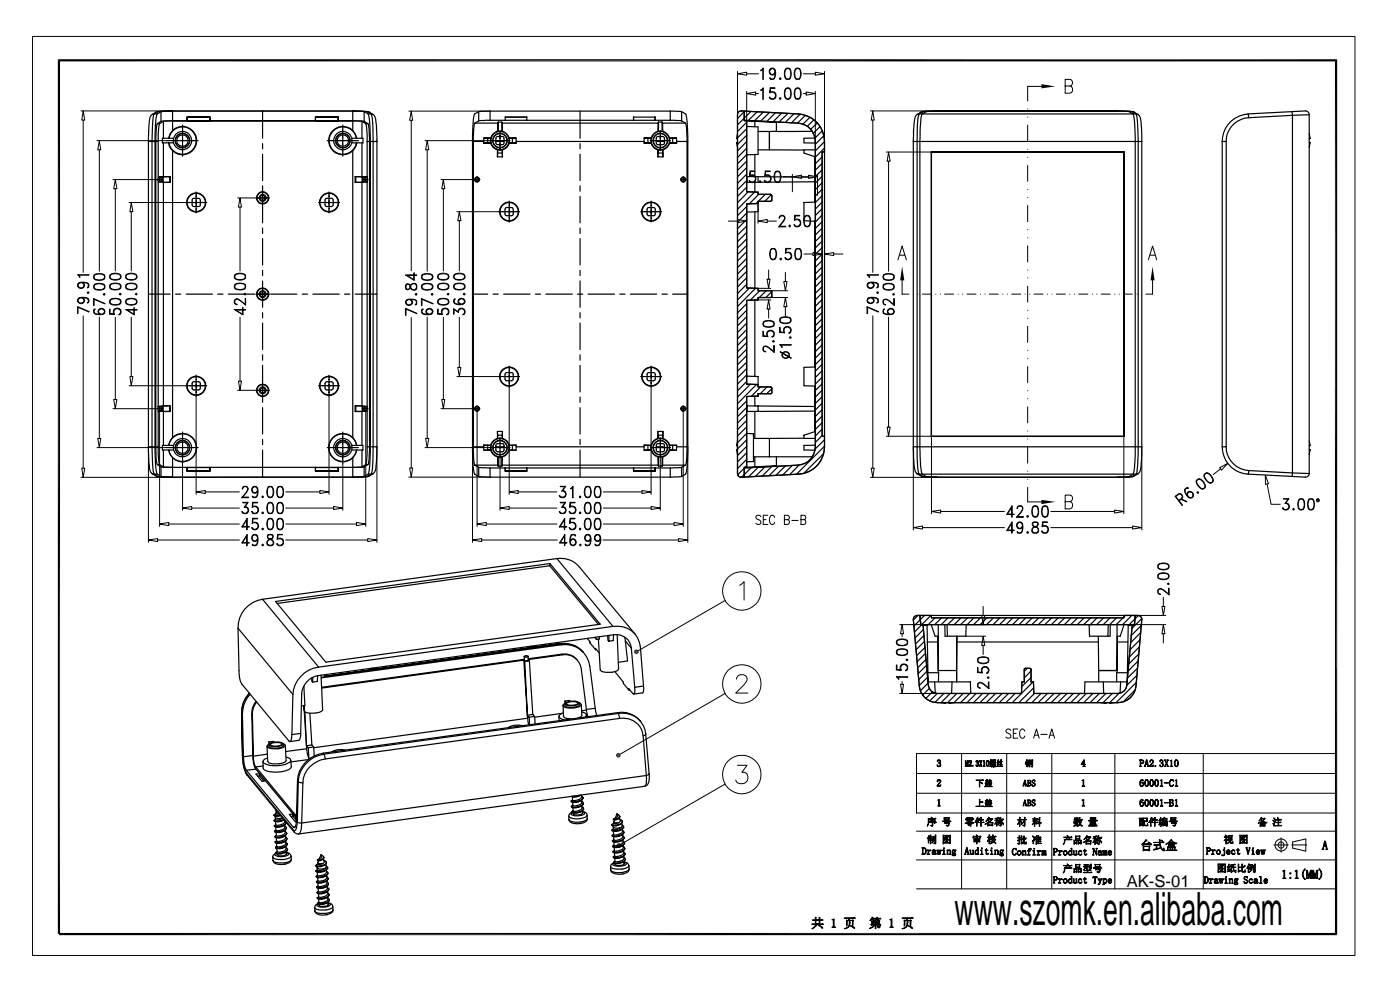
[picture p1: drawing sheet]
<svg xmlns="http://www.w3.org/2000/svg" width="297mm" height="210mm" viewBox="0 0 297 210" stroke-linecap="round" stroke-linejoin="round" font-family="sans-serif">
<defs><g id="words">
<text font-size="9.7" x="202.5" y="196.2">www.szomk.en.alibaba.com</text>
<text font-size="3.5" x="239" y="188.1">AK-S-01</text>
</g></defs>
<g fill="#000" stroke="#000" stroke-width=".21">
<path d="M246 174.5h.5z"/>
<path d="M195.6 179.9h.4h-.2l.1 1.3h-.3z" fill-rule="evenodd"/>
<path d="M195.6 179.8l.6 .1 .3 .4v.5l-.2 .3-.7 .1h.3a.71 .71 0 0 0 .5-.7 .71 .71 0 0 0-.4-.6z" fill-rule="evenodd"/>
<path d="M197 177.2l.2 .1-.1 .2h.3h-.5z" fill-rule="evenodd"/>
<path d="M197.1 174.4h1.3z" fill-rule="evenodd"/>
<path d="M197.2 173.9h1z" fill-rule="evenodd"/>
<path d="M197.4 177.1l.1 .1-.1 .3h-.3h.3z" fill-rule="evenodd"/>
<path d="M197.4 178.2v.8z" fill-rule="evenodd"/>
<path d="M197.4 177.9v.3z" fill-rule="evenodd"/>
<path d="M197.4 177.5v.4z" fill-rule="evenodd"/>
<path d="M197.5 175.1h.2z" fill-rule="evenodd"/>
<path d="M197.5 178.7h.4l-.2 .2z" fill-rule="evenodd"/>
<path d="M197.5 174l.4 .2v.1l-.1 .1z" fill-rule="evenodd"/>
<path d="M197.5 173.3l.3 .2-.1 .1z" fill-rule="evenodd"/>
<path d="M196.9 177.5l.9-.1 .1 .1h-.9l-.2 .3z" fill-rule="evenodd"/>
<path d="M196.9 178.2l.9-.1 .1 .1h-.9l-.1 .7z" fill-rule="evenodd"/>
<path d="M196.7 177.9h1l.1-.1 .2 .1z" fill-rule="evenodd"/>
<path d="M197.8 174.4h.1v.7l-.2 .2-.2-.2 .3-.1z" fill-rule="evenodd"/>
<path d="M197.8 178.2h.1v.5h-.2z" fill-rule="evenodd"/>
<path d="M198.1 177.4l.1 .1v1h-.1z" fill-rule="evenodd"/>
<path d="M198.1 178.8h.2z" fill-rule="evenodd"/>
<path d="M197.2 173.9l1.1-.1 .2 .2-.6 .2 .3-.3z" fill-rule="evenodd"/>
<path d="M198.4 174.4h.2l-.4 .3z" fill-rule="evenodd"/>
<path d="M198.4 177.1l.2 .1-.1 1.7-.1 .1-.3-.1 .3-.1z" fill-rule="evenodd"/>
<path d="M196.9 173.6h1.4l.1-.1 .2 .2h-1.5l-.1 1-.3 .6 .2-.6z" fill-rule="evenodd"/>
<path d="M197.1 174.4l1.4-.1 .1 .1z" fill-rule="evenodd"/>
<path d="M198.9 162.2l.1 .4h.3a.29 .29 0 0 1-.4 0 .29 .29 0 0 1 0-.4z" fill-rule="evenodd"/>
<path d="M198.9 165.5l.3-.1-.3 .2 .1 .3-.2-.2z" fill-rule="evenodd"/>
<path d="M198.9 161.2h.2l-.1 .1v.3l-.2-.1z" fill-rule="evenodd"/>
<path d="M199 161.2h.1a.33 .33 0 0 1 .4 .2 .33 .33 0 0 1-.2 .4v.1a.39 .39 0 0 1 .3 .3 .39 .39 0 0 1-.2 .4h-.3a.36 .36 0 0 0 .3-.4 .36 .36 0 0 0-.3-.4 .3 .3 0 0 0 .3-.2 .3 .3 0 0 0-.3-.4z" fill-rule="evenodd"/>
<path d="M199 165.4a.45 .45 0 0 1 .6 .3 .45 .45 0 0 1-.4 .6l-.4 .4 .6-.7a.35 .35 0 0 0-.2-.6z" fill-rule="evenodd"/>
<path d="M198.9 169.7l.4-.1v1.2l.2 .2h-.6l.2-.1v-1.1z" fill-rule="evenodd"/>
<path d="M198.8 166.7h.6l.2-.3v.4z" fill-rule="evenodd"/>
<path d="M200.3 173.4l.1 .1z" fill-rule="evenodd"/>
<path d="M200.5 178.4l.4 .1 .2 .2z" fill-rule="evenodd"/>
<path d="M200.5 177.5h.5h-.4l-.3 .4z" fill-rule="evenodd"/>
<path d="M200.6 177.5l.2 .3z" fill-rule="evenodd"/>
<path d="M200.6 177.2l.1 .1-.1 .2z" fill-rule="evenodd"/>
<path d="M200.7 178.1l.3 .1v.2z" fill-rule="evenodd"/>
<path d="M200.5 174.2h.2l-.2 .4h1l-1.1 .1z" fill-rule="evenodd"/>
<path d="M200.7 175l.6 .1a.32 .32 0 0 1-.3 .2 .32 .32 0 0 1-.3-.3z" fill-rule="evenodd"/>
<path d="M200.8 178l.7 .1-.2 .2z" fill-rule="evenodd"/>
<path d="M200.5 177.5l.6-.1 .1 .1-.3 .3v.2l-.7 .3 .8-.8z" fill-rule="evenodd"/>
<path d="M200.3 173.5l1-.1 .1 .1h-1v.4l.9 .1h-.9l-.1 .1z" fill-rule="evenodd"/>
<path d="M200.5 174.6h.7l.1-.2 .2 .2z" fill-rule="evenodd"/>
<path d="M201.2 174v.1z" fill-rule="evenodd"/>
<path d="M200.4 173.9h.8v-.4h.2l-.1 .5z" fill-rule="evenodd"/>
<path d="M201.2 174.6h.3l-.2 .5h-.3z" fill-rule="evenodd"/>
<path d="M200.1 177.2h1.6h-1.5l.1 1.1-.2 .5z" fill-rule="evenodd"/>
<path d="M201.5 178.8l.1 .1-.1 .1z" fill-rule="evenodd"/>
<path d="M199.9 174.2l1.7-.1 .2 .1z" fill-rule="evenodd"/>
<path d="M201.5 177.2h.2l-.1 1.6h-1.4l-.1 .2 .1-.2h1.3z" fill-rule="evenodd"/>
<path d="M204.8 161.4l.1 1.2h-.1z" fill-rule="evenodd"/>
<path d="M204.9 173.7h1.5h-1.4l-.2 .2z" fill-rule="evenodd"/>
<path d="M204.8 161.3h.1l.2 1.3z" fill-rule="evenodd"/>
<path d="M205 173.6l-.1 .1z" fill-rule="evenodd"/>
<path d="M205.1 179.8l-.2 .9h.4h-.4l-.1 .4 .1 .2h-.3z" fill-rule="evenodd"/>
<path d="M205.1 174.7h.9z" fill-rule="evenodd"/>
<path d="M205.1 179.8h.1l.4 1.5h-.3v-.6h-.4h.4z" fill-rule="evenodd"/>
<path d="M205.3 174.9l.3 .1z" fill-rule="evenodd"/>
<path d="M205.3 161.5l.1-.1v1.2h-.2z" fill-rule="evenodd"/>
<path d="M205.3 161.3l.1 .1-.1 .1-.2 1.1z" fill-rule="evenodd"/>
<path d="M205.1 174.1l.4 .1z" fill-rule="evenodd"/>
<path d="M205.1 173.9h.4z" fill-rule="evenodd"/>
<path d="M204.7 174.6l1-.4-.5 .3z" fill-rule="evenodd"/>
<path d="M205.6 174.4l.2 .1-.1 .2z" fill-rule="evenodd"/>
<path d="M205.6 174.1l.4 .3 .7 .1-.2 .2-.4-.2-.6-.3z" fill-rule="evenodd"/>
<path d="M205.6 161.4h.2l-.2 .1 .1 .2h-.1z" fill-rule="evenodd"/>
<path d="M205.6 173.7l.1 .3-.1 .1z" fill-rule="evenodd"/>
<path d="M205.6 173.5l.1 .2z" fill-rule="evenodd"/>
<path d="M205.7 161.3a.41 .41 0 0 1 .4 .4 .41 .41 0 0 1-.3 .4l-.3 .4 .5-.8v-.2z" fill-rule="evenodd"/>
<path d="M205.1 174.7l1-.1 .1 .1-.5 .3 .3 .1v.2l-.5-.3 .5-.3z" fill-rule="evenodd"/>
<path d="M205.5 162.5l.5-.1 .1-.1v.3z" fill-rule="evenodd"/>
<path d="M205.1 173.5l1.1-.1 .2 .1z" fill-rule="evenodd"/>
<path d="M205.9 174.1l.4 .1z" fill-rule="evenodd"/>
<path d="M205.9 173.9h.4z" fill-rule="evenodd"/>
<path d="M206.5 177.5h1.4h-1.3l-.2 .2z" fill-rule="evenodd"/>
<path d="M204.9 173.7l1.6-.1 .1 .2-.2 .2v-.3z" fill-rule="evenodd"/>
<path d="M206.5 177.3v.2z" fill-rule="evenodd"/>
<path d="M206.6 178.5h.6l-.6 .1z" fill-rule="evenodd"/>
<path d="M206.6 178.1l.6 .1h-.5v.3l1.2 .1-1.3-.1z" fill-rule="evenodd"/>
<path d="M206.6 177.8h.7z" fill-rule="evenodd"/>
<path d="M207.1 162.2l.1 .3h.2a.23 .23 0 0 1-.3 0 .23 .23 0 0 1 0-.3z" fill-rule="evenodd"/>
<path d="M207.1 177.1l.2 .1v.2z" fill-rule="evenodd"/>
<path d="M207.2 178.5h.6h-.5l-.1 .5z" fill-rule="evenodd"/>
<path d="M207.2 178.2h.6h-.5v.3h-.1z" fill-rule="evenodd"/>
<path d="M207.2 177.9h.6h-.5v.2h-.1z" fill-rule="evenodd"/>
<path d="M206.7 177.8h.5v-.3l.2 .1-.1 .2z" fill-rule="evenodd"/>
<path d="M207.2 161.3l-.1 .4z" fill-rule="evenodd"/>
<path d="M207.2 174h.1v1.2l-.1 .1z" fill-rule="evenodd"/>
<path d="M207.2 161.3a.32 .32 0 0 1 .3 .2 .32 .32 0 0 1-.1 .4 .33 .33 0 0 1 .2 .3 .33 .33 0 0 1-.2 .3h-.1l.2-.1a.3 .3 0 0 0 0-.3 .3 .3 0 0 0-.3-.2 .28 .28 0 0 0 .2-.3 .28 .28 0 0 0-.2-.3z" fill-rule="evenodd"/>
<path d="M207.3 173.3l.2 .2-.2 .4-.5 .5z" fill-rule="evenodd"/>
<path d="M207.3 179.8h.3v1.3l.1 .1-.2 .1v-1.3z" fill-rule="evenodd"/>
<path d="M207.7 173.6h.1l-.2 .3z" fill-rule="evenodd"/>
<path d="M207.7 169.5l.2 .1-.1 .5 .7 .1h-.7v.8z" fill-rule="evenodd"/>
<path d="M206.6 177.8h1.2h.1l-1.2 .1v.2h1.1v.4h-1.1h1.1v-.3l-1.2-.1z" fill-rule="evenodd"/>
<path d="M207.8 165.5v.4h.2h-.2l.1 1-.1 .1z" fill-rule="evenodd"/>
<path d="M206.7 178.1h1.1v-.2h-.6l.7-.1-.1 .3z" fill-rule="evenodd"/>
<path d="M207.8 165.9h.3a.18 .18 0 0 1 .3 .1 .18 .18 0 0 1-.1 .2z" fill-rule="evenodd"/>
<path d="M207.7 161.3h.3l.4 1.3h-.3l.1-.2z" fill-rule="evenodd"/>
<path d="M206.5 177.5l1.5-.2 .1 .2-.3 .2 .1-.2z" fill-rule="evenodd"/>
<path d="M208 162l-.1 .6h-.2z" fill-rule="evenodd"/>
<path d="M208.1 173.3l.1 .1-.1 .5z" fill-rule="evenodd"/>
<path d="M208.1 174.5l.1 .6-.1 .2z" fill-rule="evenodd"/>
<path d="M208.1 173.9v.5z" fill-rule="evenodd"/>
<path d="M208.1 161.3l.3 .1-.3 .5z" fill-rule="evenodd"/>
<path d="M207.8 170.1l.6-.1 .1 .2z" fill-rule="evenodd"/>
<path d="M207 171h1.4l.1-.1 .2 .2z" fill-rule="evenodd"/>
<path d="M207.6 173.9l.9-.1 .2 .1h-1l-.2 .5z" fill-rule="evenodd"/>
<path d="M207 165.5h1.4l.1-.2 .2 .2z" fill-rule="evenodd"/>
<path d="M207.4 174.4h1.1l.1-.1 .2 .2z" fill-rule="evenodd"/>
<path d="M208.6 161.4l.2-.1v1.2l.2 .1h-.4l.1-.1v-1z" fill-rule="evenodd"/>
<path d="M209.1 170.5h.1z" fill-rule="evenodd"/>
<path d="M209.1 166.2l.1 .1z" fill-rule="evenodd"/>
<path d="M209.2 180l.1 .3h.3l-.3 .1v.7l.2 .1h-.2l-.1-.8h-.3l.3-.2z" fill-rule="evenodd"/>
<path d="M209.3 169.5l.2 .2v.1z" fill-rule="evenodd"/>
<path d="M209.3 165.3l.2 .1v.2z" fill-rule="evenodd"/>
<path d="M209.3 161.4h.2l-.2 .2v.7l.3 .3-.3-.2-.1-.3z" fill-rule="evenodd"/>
<path d="M208.9 174.8l.6-.2z" fill-rule="evenodd"/>
<path d="M209.4 161.3h.2l.2 .4v.5l-.2 .3h-.1l.2-.2v-.6l-.1-.3z" fill-rule="evenodd"/>
<path d="M209.5 175.1h1h-.8l-.2 .2z" fill-rule="evenodd"/>
<path d="M209.5 174.4h.3l-.3 .1z" fill-rule="evenodd"/>
<path d="M209.5 173.9l.3 .2v.1z" fill-rule="evenodd"/>
<path d="M209.5 173.7h.9h-.7l-.6 .5z" fill-rule="evenodd"/>
<path d="M209.5 170.6h.1v.5h-.1z" fill-rule="evenodd"/>
<path d="M209.5 166.4h.1v.4h-.1z" fill-rule="evenodd"/>
<path d="M209.7 178l.1 .1-.3 .5z" fill-rule="evenodd"/>
<path d="M209.7 173.3l.2 .2-.4 .2z" fill-rule="evenodd"/>
<path d="M209.6 170.1h.2v.2h-.2z" fill-rule="evenodd"/>
<path d="M209.6 169.9h.2v.2h-.2z" fill-rule="evenodd"/>
<path d="M209.6 165.9h.2v.2h-.2z" fill-rule="evenodd"/>
<path d="M209.6 165.6h.2v.3h-.2z" fill-rule="evenodd"/>
<path d="M209.8 177.1l.2 .1-.1 .4h-.1z" fill-rule="evenodd"/>
<path d="M209.8 170.6h.1v.5h-.1z" fill-rule="evenodd"/>
<path d="M209.9 169.5l.2 .1-.3 .2z" fill-rule="evenodd"/>
<path d="M209.8 177.6l.2 .3-.1 1-.1 .1z" fill-rule="evenodd"/>
<path d="M209.8 166.4h.1v.4h-.1z" fill-rule="evenodd"/>
<path d="M209.9 165.3l.2 .1-.3 .2z" fill-rule="evenodd"/>
<path d="M209.9 177.9l.3 .1-.1 .2z" fill-rule="evenodd"/>
<path d="M209.5 177.6l.6-.1 .2 .1z" fill-rule="evenodd"/>
<path d="M210.2 161.1l.1 .1v.3z" fill-rule="evenodd"/>
<path d="M209.1 170.6h1.2h-1.1v.5z" fill-rule="evenodd"/>
<path d="M209.1 170.1l1.1-.1 .1 .1z" fill-rule="evenodd"/>
<path d="M209.1 166.3l1.1-.1 .1 .2h-1.1l-.1 .4z" fill-rule="evenodd"/>
<path d="M209.1 165.9l1.1-.1 .1 .1z" fill-rule="evenodd"/>
<path d="M209 169.8l1.3-.1 .1 .2z" fill-rule="evenodd"/>
<path d="M209 165.6l1.3-.1 .1 .1z" fill-rule="evenodd"/>
<path d="M210.2 162.1l.1 .3-.3 .2z" fill-rule="evenodd"/>
<path d="M210.2 161.5l.1 .5h-.2z" fill-rule="evenodd"/>
<path d="M209.1 171.1h1v-.5h.2l-.1 .5z" fill-rule="evenodd"/>
<path d="M209.1 166.8h1v-.4h.2l-.1 .4z" fill-rule="evenodd"/>
<path d="M208.9 170.3h1.4l.1 .1z" fill-rule="evenodd"/>
<path d="M208.9 166.1l1.4-.1 .1 .2z" fill-rule="evenodd"/>
<path d="M210.3 162.2l.2 .2h-.2h.1z" fill-rule="evenodd"/>
<path d="M210 161.5h.5h-.4v.5h.2h-.3z" fill-rule="evenodd"/>
<path d="M208.9 171.1l1.5-.1 .1 .1z" fill-rule="evenodd"/>
<path d="M208.9 166.8l1.6 .1z" fill-rule="evenodd"/>
<path d="M209.5 173.7l1-.1 .1 .1-.5 .6-.4 .1 .7-.7z" fill-rule="evenodd"/>
<path d="M210.4 162.4l.1 .1z" fill-rule="evenodd"/>
<path d="M210.3 161.5a.38 .38 0 0 1-.2 .7l-.1-.2h.3z" fill-rule="evenodd"/>
<path d="M210.5 162.2h.7l-.6 .1z" fill-rule="evenodd"/>
<path d="M210.5 161.5h.3h-.2v.2h.6h-.6l-.1 .1z" fill-rule="evenodd"/>
<path d="M209.4 174.6l1.2-.2 .1 .1h-1v.5l.9 .2-1.1-.1v-.5z" fill-rule="evenodd"/>
<path d="M210.6 177.1l.2 .1v.2z" fill-rule="evenodd"/>
<path d="M210.6 177.5l.2 .1-.4 .4h.5l-.6 .1v-.1z" fill-rule="evenodd"/>
<path d="M210.6 162.6h.2z" fill-rule="evenodd"/>
<path d="M210.6 162.3l.2 .1-.5 .3z" fill-rule="evenodd"/>
<path d="M210.1 179l.7-.4z" fill-rule="evenodd"/>
<path d="M209.7 175h.8v-.5h.2l-.1 .6z" fill-rule="evenodd"/>
<path d="M210.8 161.5h.3h-.2v.2h-.3h.2z" fill-rule="evenodd"/>
<path d="M210.8 161.2h.3h-.2v.3h-.3h.2z" fill-rule="evenodd"/>
<path d="M210.8 161.7h.1l-.3 .2 .4 .1h-.4z" fill-rule="evenodd"/>
<path d="M210.2 178.6l.7-.6z" fill-rule="evenodd"/>
<path d="M210.9 162.2l-.1 .6-.2-.2h.3z" fill-rule="evenodd"/>
<path d="M210.4 178h.4l.1-.3 .2 .1-.2 .2z" fill-rule="evenodd"/>
<path d="M211 162.3l.2 .2v.2z" fill-rule="evenodd"/>
<path d="M210.6 162.2l.4-.2z" fill-rule="evenodd"/>
<path d="M210.5 162.2l.6-.1v-.1l.1 .3z" fill-rule="evenodd"/>
<path d="M210.6 161.9h.6z" fill-rule="evenodd"/>
<path d="M211 178.1h.2l-.3 .4 .3 .3v.2l-.5-.4z" fill-rule="evenodd"/>
<path d="M211.1 173.6h.3z" fill-rule="evenodd"/>
<path d="M210.5 161.2h.7h-.6v.3h.6v.2h-.3h.2v-.2h-.6z" fill-rule="evenodd"/>
<path d="M210.2 177.5h.9l.1-.2 .2 .2z" fill-rule="evenodd"/>
<path d="M210.8 161.2h.4v.3h-.3h.2v-.3z" fill-rule="evenodd"/>
<path d="M211.4 174.3l.1 .9-.1 .1z" fill-rule="evenodd"/>
<path d="M211.4 174l.2 .2-.6 .7z" fill-rule="evenodd"/>
<path d="M211.5 174.2l.3 .2v.2z" fill-rule="evenodd"/>
<path d="M211 174l.7-.1 .1 .1z" fill-rule="evenodd"/>
<path d="M211.2 173.6l.5-.2 .2 .2h-.4v.4l-.1-.4z" fill-rule="evenodd"/>
<path d="M211.7 161.1l.2 .1-.3 .5 .3 .1-.4 .1z" fill-rule="evenodd"/>
<path d="M211.8 161.8h.1l-.3 .4h.3l-.3 .1z" fill-rule="evenodd"/>
<path d="M211.6 161.7h.2l.2-.2v.1l-.1 .2z" fill-rule="evenodd"/>
<path d="M212 175l.3 .1z" fill-rule="evenodd"/>
<path d="M212 173.8h.7h-.6l-.3 .4z" fill-rule="evenodd"/>
<path d="M212 174.2l.2 .1-.5 .7z" fill-rule="evenodd"/>
<path d="M211.6 162.2h.5z" fill-rule="evenodd"/>
<path d="M212.1 173.3l.2 .1-.3 .4z" fill-rule="evenodd"/>
<path d="M212.3 173.9l.2 .1-.1 1.1-.1 .2-.3-.2h.3z" fill-rule="evenodd"/>
<path d="M212.3 161.1l.2 .1-.4 .5h.4l-.4 .2z" fill-rule="evenodd"/>
<path d="M212.4 161.8l-.2 .4h.3l-.3 .2-.1-.2z" fill-rule="evenodd"/>
<path d="M212.5 174.3l.4 .4-.1 .3z" fill-rule="evenodd"/>
<path d="M212.1 161.7h.3l.1-.2h.1l-.1 .2z" fill-rule="evenodd"/>
<path d="M211.4 162.6l1.2-.1 .1 .1z" fill-rule="evenodd"/>
<path d="M212.2 162.2h.4z" fill-rule="evenodd"/>
<path d="M212 173.8l.8-.1 .1 .2-.3 .2 .1-.3z" fill-rule="evenodd"/>
<path d="M214.8 180.2l.4-.2-.3 .2v.8l.1 .3h.4l-.1 .1-.5-.2z" fill-rule="evenodd"/>
<path d="M215.1 180h.4z" fill-rule="evenodd"/>
<path d="M215 180h.6v.3l-.2-.3z" fill-rule="evenodd"/>
<path d="M215.9 178.9h.4l-.2 .2z" fill-rule="evenodd"/>
<path d="M215.8 178.3h.4l-.3 .1z" fill-rule="evenodd"/>
<path d="M216.2 177.2l.2 .1-.1 .4h-.1z" fill-rule="evenodd"/>
<path d="M216.2 174.3l.1 .1-.4 .5z" fill-rule="evenodd"/>
<path d="M216.3 173.3l.2 .1-.1 .5h-.1z" fill-rule="evenodd"/>
<path d="M216.2 177.8h.1v.3l-.1 .1z" fill-rule="evenodd"/>
<path d="M216.3 173.9l.1 .2v1.2h-.1z" fill-rule="evenodd"/>
<path d="M216.4 174.1l.3 .1v.3z" fill-rule="evenodd"/>
<path d="M215.8 177.7l.7-.1 .1 .2z" fill-rule="evenodd"/>
<path d="M215.9 178.3l.7-.3-.3 .2v.7h-.2l.1-.6z" fill-rule="evenodd"/>
<path d="M216.7 177.3l.2 .1-.1 .5 .3 .1h-.3v.9h-.1z" fill-rule="evenodd"/>
<path d="M215.8 173.9h.8l.1-.1 .1 .1z" fill-rule="evenodd"/>
<path d="M216.8 177.9l.2-.1 .1 .2z" fill-rule="evenodd"/>
<path d="M217 175l.2 .1z" fill-rule="evenodd"/>
<path d="M216.7 178.9l.4-.3-.4 .5z" fill-rule="evenodd"/>
<path d="M217.2 177.3l.2 .1-.1 1.5 .4 .1-.5-.1z" fill-rule="evenodd"/>
<path d="M217.2 174.1l.1 .1-.1 .1-.6 .6z" fill-rule="evenodd"/>
<path d="M217.3 173.3l.2 .1v.5h-.2z" fill-rule="evenodd"/>
<path d="M217.4 169.7l-.2 .7 .3 .1h-.3v.4h-.2z" fill-rule="evenodd"/>
<path d="M217.4 165.5l-.2 .7 .3 .1h-.3v.4h-.2z" fill-rule="evenodd"/>
<path d="M217.4 169.7l.4 1.2h-.3v-.4l-.3-.1h.3z" fill-rule="evenodd"/>
<path d="M217.3 173.9h.2v1.2l-.3 .2-.2-.2 .3-.1z" fill-rule="evenodd"/>
<path d="M217.4 165.5l.4 1.2h-.3v-.4l-.3-.1h.3z" fill-rule="evenodd"/>
<path d="M217.6 177.7l.2 .1-.5 .3z" fill-rule="evenodd"/>
<path d="M217.6 178.6l.2 .3h-.3z" fill-rule="evenodd"/>
<path d="M216.8 173.9l.9-.1 .1 .1z" fill-rule="evenodd"/>
<path d="M217.8 161.1l.2 .1-.3 .3z" fill-rule="evenodd"/>
<path d="M217.8 162.1h.1l.1 .4-.1 .2z" fill-rule="evenodd"/>
<path d="M217.8 161.7h.1v.3h-.1z" fill-rule="evenodd"/>
<path d="M218 169.7h.3h-.1v.6h.3h-.3v.6h-.2z" fill-rule="evenodd"/>
<path d="M218 165.6h.3h-.1v.4l.3 .1h-.3v.6h-.2z" fill-rule="evenodd"/>
<path d="M217.6 161.7l.5-.1 .1 .1h-.5l-.2 .2z" fill-rule="evenodd"/>
<path d="M217.5 162h.6l.2 .1z" fill-rule="evenodd"/>
<path d="M217.7 161.5l.4-.2 .2 .2h-.5l-.2 .2z" fill-rule="evenodd"/>
<path d="M217.9 162.5l.3-.2z" fill-rule="evenodd"/>
<path d="M218.3 161.2h.1z" fill-rule="evenodd"/>
<path d="M217.9 169.7h.4a.28 .28 0 0 1 .4 .2 .28 .28 0 0 1-.2 .4h-.3h.1a.26 .26 0 0 0 .3-.3 .26 .26 0 0 0-.3-.3z" fill-rule="evenodd"/>
<path d="M217.9 165.5h.4a.28 .28 0 0 1 .4 .2 .28 .28 0 0 1-.2 .4l-.3-.1h.1a.23 .23 0 0 0 .3-.2 .23 .23 0 0 0-.3-.2z" fill-rule="evenodd"/>
<path d="M218.4 161.5l.4 .3-.4 .6 .2-.4z" fill-rule="evenodd"/>
<path d="M218.3 170.3h.2l.2 .1a.31 .31 0 0 1 0 .3 .31 .31 0 0 1-.2 .2h-.6h.4a.3 .3 0 0 0 .3-.3 .3 .3 0 0 0-.3-.3z" fill-rule="evenodd"/>
<path d="M218.3 180h.4l-.4 .1v.1v.3h.3h-.3v.8l.3 .1h-.6l.2-.1v-.8h-.3h.3z" fill-rule="evenodd"/>
<path d="M218.3 166.1h.2a.35 .35 0 0 1 .2 .4 .35 .35 0 0 1-.3 .2h-.5l.7-.1a.31 .31 0 0 0 0-.4 .31 .31 0 0 0-.3-.1z" fill-rule="evenodd"/>
<path d="M218.7 162.6h.2z" fill-rule="evenodd"/>
<path d="M218.7 162l.2 .3z" fill-rule="evenodd"/>
<path d="M218.8 161.4l.1 .1-.2 .3z" fill-rule="evenodd"/>
<path d="M218.9 170.6l.3 .3h-.3z" fill-rule="evenodd"/>
<path d="M218.9 166.4l.3 .3h-.3z" fill-rule="evenodd"/>
<path d="M219 178.3h.3v.7l-.2-.1 .1-.4z" fill-rule="evenodd"/>
<path d="M218.3 161.2h.8l-.7 .1-.1 1.4z" fill-rule="evenodd"/>
<path d="M219 177.3l.4 .3-.1 .2z" fill-rule="evenodd"/>
<path d="M219 161.3l.1-.1v1.4l-.2 .1-.2-.1h.3z" fill-rule="evenodd"/>
<path d="M219.2 173.6l.1 .4z" fill-rule="evenodd"/>
<path d="M219 170.9h.3z" fill-rule="evenodd"/>
<path d="M219 166.7h.3z" fill-rule="evenodd"/>
<path d="M219 169.7h.4h-.2a.31 .31 0 0 0-.2 .4 .31 .31 0 0 0 .4 .2 .34 .34 0 0 1 .2 .5 .34 .34 0 0 1-.5 .1h.3a.39 .39 0 0 0 .1-.5 .39 .39 0 0 0-.5-.2l-.1-.1z" fill-rule="evenodd"/>
<path d="M219 165.5h.4h-.2a.32 .32 0 0 0-.1 .4 .32 .32 0 0 0 .4 .2l.1 .4-.2 .2h-.3h.2a.35 .35 0 0 0 .2-.4 .35 .35 0 0 0-.4-.2l-.2-.2z" fill-rule="evenodd"/>
<path d="M219.3 174.4h.1l-.4 .6z" fill-rule="evenodd"/>
<path d="M219.4 174.3h.1v.9l-.1 .1z" fill-rule="evenodd"/>
<path d="M219.4 173.4l.2 .1-.1 .6z" fill-rule="evenodd"/>
<path d="M219.2 169.7h.3z" fill-rule="evenodd"/>
<path d="M219.2 165.5h.3z" fill-rule="evenodd"/>
<path d="M219.3 169.7h.2l.1 .3z" fill-rule="evenodd"/>
<path d="M219.4 174.2l.5 .2-.1 .2-.4-.3z" fill-rule="evenodd"/>
<path d="M219.3 165.5h.2l.1 .3z" fill-rule="evenodd"/>
<path d="M219.6 177.5l-.2 .8h-.3z" fill-rule="evenodd"/>
<path d="M219.7 177.8l-.3 .5z" fill-rule="evenodd"/>
<path d="M219.7 173.6l.2 .1-.3 .3z" fill-rule="evenodd"/>
<path d="M219.1 174.1l.7-.1 .2 .2z" fill-rule="evenodd"/>
<path d="M219.9 177.2l.2 .1-.4 .4z" fill-rule="evenodd"/>
<path d="M220 174.2l.3 .1v.2z" fill-rule="evenodd"/>
<path d="M220 173.6l.3 .2v.1z" fill-rule="evenodd"/>
<path d="M220.2 177.2l.2 .4z" fill-rule="evenodd"/>
<path d="M220.3 178.5l.1 .4h-.5h.4z" fill-rule="evenodd"/>
<path d="M220.3 178l.1 .4z" fill-rule="evenodd"/>
<path d="M219.9 178h.4l.1-.3v.3z" fill-rule="evenodd"/>
<path d="M220.5 173.4h.2l-.1 1.2z" fill-rule="evenodd"/>
<path d="M220.5 174.7l.1 .5-.1 .1z" fill-rule="evenodd"/>
<path d="M220.4 178l.3-.1 .1 .1z" fill-rule="evenodd"/>
<path d="M219.9 178.4l.8-.1 .1 .2z" fill-rule="evenodd"/>
<path d="M219.7 177.7l.9-.1 .1-.1 .2 .2h-1v.3h.9h-.9v.4l.9 .1h-.9v.4h.5h-.6z" fill-rule="evenodd"/>
<path d="M219.8 178.9h.8l.2-.1 .1 .1h-1l-.1 .2z" fill-rule="evenodd"/>
<path d="M219.7 174.7l.9-.1 .2-.2 .1 .2z" fill-rule="evenodd"/>
<path d="M223.4 180h.5a.38 .38 0 0 1 .4 .2 .38 .38 0 0 1-.2 .5h-.4h.2a.32 .32 0 0 0 .3-.4 .32 .32 0 0 0-.3-.3z" fill-rule="evenodd"/>
<path d="M225.8 178l.1 .1z" fill-rule="evenodd"/>
<path d="M226.1 177.7l.3 .2-.1 .1z" fill-rule="evenodd"/>
<path d="M226.4 177.2l.2 .2v.2z" fill-rule="evenodd"/>
<path d="M226.9 177.7l.1 .1-.3 .3z" fill-rule="evenodd"/>
<path d="M225.8 178.1h1.4l.1-.1 .1 .1h-1.5v.6l-.4 .4 .3-.3z" fill-rule="evenodd"/>
<path d="M225.6 177.6h1.6l.1-.1 .1 .1z" fill-rule="evenodd"/>
<path d="M227.2 180l.2-.1 .1 1.4-.2 .1v-1.3z" fill-rule="evenodd"/>
<path d="M227.8 178.9h.5h-.3l-.2 .2z" fill-rule="evenodd"/>
<path d="M227.8 178.3h.5h-.3v.5l.5 .1v.1l-.2 .1v-.2h-.5z" fill-rule="evenodd"/>
<path d="M227.8 178.2l.7 .1v.6l-.5-.1h.3v-.5h-.5z" fill-rule="evenodd"/>
<path d="M227.9 173.5l.2 .1v.2z" fill-rule="evenodd"/>
<path d="M228 174.2l.3-.2-.6 .4z" fill-rule="evenodd"/>
<path d="M228.1 174.6h.2l-.2 .2 .3 .1-.4-.1z" fill-rule="evenodd"/>
<path d="M228.2 174.4h.2l-.2 .1z" fill-rule="evenodd"/>
<path d="M228.3 173.4h.1v.5h-.1z" fill-rule="evenodd"/>
<path d="M228 178.3l.4-.1 .1 .1z" fill-rule="evenodd"/>
<path d="M228.2 173.9l.3 .2-.2 .3z" fill-rule="evenodd"/>
<path d="M228.4 174.1h.2v.2z" fill-rule="evenodd"/>
<path d="M227.7 174.5h1z" fill-rule="evenodd"/>
<path d="M228.6 173.5l.2 .1-.3 .2z" fill-rule="evenodd"/>
<path d="M228.4 175l.3 .1z" fill-rule="evenodd"/>
<path d="M227.8 173.9l.9-.1 .1 .1z" fill-rule="evenodd"/>
<path d="M228.7 178.9h.6h-.5l-.1 .2z" fill-rule="evenodd"/>
<path d="M228.7 178.3h.6h-.5v.5l.6 .1v.1l-.1 .1v-.2h-.6z" fill-rule="evenodd"/>
<path d="M228.7 178.2l.7 .1v.6l-.6-.1h.5v-.5h-.6z" fill-rule="evenodd"/>
<path d="M227.7 175.2l.6-.2v-.1h-.1h.2l.3-.4-.2 .4 .2 .1z" fill-rule="evenodd"/>
<path d="M228.8 174l-.1 .4z" fill-rule="evenodd"/>
<path d="M229 173.4l.2 .1-.4 .4z" fill-rule="evenodd"/>
<path d="M228.2 177.4h.9h-.8v.5h-.1z" fill-rule="evenodd"/>
<path d="M228.5 175.3l.6-.4z" fill-rule="evenodd"/>
<path d="M229 178h.1z" fill-rule="evenodd"/>
<path d="M228.2 177.9h.8v-.5h.1v.6h-.8l-.1 .1z" fill-rule="evenodd"/>
<path d="M228.8 178.3l.5-.1 .1 .1z" fill-rule="evenodd"/>
<path d="M229.3 173.9l.1 .5-.3 .3z" fill-rule="evenodd"/>
<path d="M228.8 173.9l.7-.1 .2 .1h-.8l.2 .8 .6 .5-.2 .1-.5-.4z" fill-rule="evenodd"/>
<path d="M229.5 169.7l.4-.1v1.3l.2 .1h-.6l.3-.2v-1z" fill-rule="evenodd"/>
<path d="M229.5 165.5l.4-.1v1.3l.2 .1h-.6l.3-.1v-1.1z" fill-rule="evenodd"/>
<path d="M229.9 161.2l-.5 .9h.9l-.3 .1 .1 .3 .1 .1h-.5l.2-.1v-.3h-.5z" fill-rule="evenodd"/>
<path d="M230 161.2v.9h-.6h.5z" fill-rule="evenodd"/>
<path d="M229.8 178.7l.6-.2z" fill-rule="evenodd"/>
<path d="M230.4 178.9l.9 .1h-.8l-.1 .1z" fill-rule="evenodd"/>
<path d="M230.4 178.3h.2z" fill-rule="evenodd"/>
<path d="M230.3 177.8l.3 .1v.2z" fill-rule="evenodd"/>
<path d="M230.4 177.6h.8h-.7l-.6 .5z" fill-rule="evenodd"/>
<path d="M230.5 177.2l.3 .2-.4 .2z" fill-rule="evenodd"/>
<path d="M231.3 174.7h.5l-.5 .1z" fill-rule="evenodd"/>
<path d="M230.4 177.6l.9-.1 .1 .1-.9 .7 .7-.7z" fill-rule="evenodd"/>
<path d="M231.3 173.7h1h-.9l-.1 .2z" fill-rule="evenodd"/>
<path d="M231.3 173.5h1h-.9v.2h1v.2h-1l-.1 .1 .1-.1h.9v-.2h-1z" fill-rule="evenodd"/>
<path d="M231.3 173.4l1.2 .1-.1 .2h-1h.9v-.2z" fill-rule="evenodd"/>
<path d="M230.3 178.4l1.1-.1 .1 .1h-1v.5l.9 .1-1-.1z" fill-rule="evenodd"/>
<path d="M230.5 178.9h.8v-.5h.2l-.1 .5z" fill-rule="evenodd"/>
<path d="M231.8 174.7h.5h-.4v.2z" fill-rule="evenodd"/>
<path d="M231.4 174.5l.9-.2z" fill-rule="evenodd"/>
<path d="M231.8 175l.1 .2z" fill-rule="evenodd"/>
<path d="M231.8 174.5l.1 .2z" fill-rule="evenodd"/>
<path d="M231.9 177.5h.4z" fill-rule="evenodd"/>
<path d="M231.8 180h.3l.5 1.1v.3z" fill-rule="evenodd"/>
<path d="M232.3 178.2l.1 .9h-.2z" fill-rule="evenodd"/>
<path d="M232.2 177.9l.2 .2-.5 .7z" fill-rule="evenodd"/>
<path d="M231.3 174.3l1.1-.1 .1 .1h-1.1v.2h.5h-.6z" fill-rule="evenodd"/>
<path d="M231.4 173.5l1-.1 .1 .1z" fill-rule="evenodd"/>
<path d="M231.4 174.7h.9v-.2l.1 .2z" fill-rule="evenodd"/>
<path d="M232.4 178.1l.3 .2-.1 .1z" fill-rule="evenodd"/>
<path d="M231.1 174.9l1.3-.1 .2 .2z" fill-rule="evenodd"/>
<path d="M232.3 173.9h.1z" fill-rule="evenodd"/>
<path d="M231.3 174.5h1v-.2h-.5h.7l-.1 .2h-1v.2h1l-.1 .1-1-.1z" fill-rule="evenodd"/>
<path d="M231.9 177.9h.5l.1-.1 .2 .1z" fill-rule="evenodd"/>
<path d="M231.9 177.5l.6-.2 .2 .1-.3 .1v.4l-.1-.4z" fill-rule="evenodd"/>
<path d="M230.9 175.2h1.6l.2-.2 .1 .2z" fill-rule="evenodd"/>
<path d="M230.9 174.1h1.7l.1-.2 .1 .2z" fill-rule="evenodd"/>
<path d="M232.8 178.9h.3z" fill-rule="evenodd"/>
<path d="M232.8 177.7h.7h-.6l-.2 .4z" fill-rule="evenodd"/>
<path d="M232.5 180h.3l-.1 .1v1.3l-.1-1.4z" fill-rule="evenodd"/>
<path d="M232.9 178.1l.1 .1-.5 .7z" fill-rule="evenodd"/>
<path d="M233 177.2l.2 .1-.4 .4z" fill-rule="evenodd"/>
<path d="M233.1 177.8l.2 .1-.1 1.1-.1 .1-.2-.1 .2-.1z" fill-rule="evenodd"/>
<path d="M233.3 178.1l.4 .5v.2z" fill-rule="evenodd"/>
<path d="M232.8 177.7h.7l.1-.2 .2 .2-.4 .3 .1-.3z" fill-rule="evenodd"/>
<path d="M241.8 173.9h.4h-.4v.8z" fill-rule="evenodd"/>
<path d="M241.8 173.8l.8 .1v.8h-.8v.3h.8h-.8v.3v-.6h.6v-.3h-.2h.2v-.5z" fill-rule="evenodd"/>
<path d="M241.8 161.2h.4l-.2 .1v.6h.4l-.4 .1v.6h.1h-.4l.2-.1z" fill-rule="evenodd"/>
<path d="M242 170.2h.3l-.4 .1z" fill-rule="evenodd"/>
<path d="M242 166h.3l-.3 .2z" fill-rule="evenodd"/>
<path d="M242 173.9l.1 .4-.3 .2z" fill-rule="evenodd"/>
<path d="M242 173.6l.1 .3z" fill-rule="evenodd"/>
<path d="M242.2 173.9h.2h-.1l.1 .5h-.2z" fill-rule="evenodd"/>
<path d="M241.7 161.2h.7a.36 .36 0 0 1 .2 .4 .36 .36 0 0 1-.2 .3h-.4h.2a.34 .34 0 0 0 .3-.3 .34 .34 0 0 0-.3-.4z" fill-rule="evenodd"/>
<path d="M242 170.2l.4-.1 .2 .2v.5l-.3 .2h-.3h.2a.45 .45 0 0 0 .3-.4 .45 .45 0 0 0-.2-.4z" fill-rule="evenodd"/>
<path d="M242.1 165.9a.44 .44 0 0 1 .5 .5 .44 .44 0 0 1-.6 .4l.5-.2-.1-.5z" fill-rule="evenodd"/>
<path d="M242.1 169.6h.3l-.3 .1-.2 .3v.6l.3 .4h-.2l-.2-.4v-.6z" fill-rule="evenodd"/>
<path d="M241.8 173.9h.4l.1-.3v.3z" fill-rule="evenodd"/>
<path d="M242 165.5l.4-.1-.3 .1-.2 .3v.6l.3 .4h-.2l-.2-.4v-.5z" fill-rule="evenodd"/>
<path d="M242.3 169.6l.3 .1-.1 .2z" fill-rule="evenodd"/>
<path d="M242.3 165.4l.2 .1v.2z" fill-rule="evenodd"/>
<path d="M242.5 179.4l.1 .1z" fill-rule="evenodd"/>
<path d="M242.3 173.9h.3z" fill-rule="evenodd"/>
<path d="M242.4 175h.2l-.2 .3z" fill-rule="evenodd"/>
<path d="M241.8 175h.6l.2-.3v.3z" fill-rule="evenodd"/>
<path d="M241.6 173.6l1-.1 .1 .1z" fill-rule="evenodd"/>
<path d="M242.7 174.1l.1 .1z" fill-rule="evenodd"/>
<path d="M243 169.7h.2l-.2 .2v.7l.1 .2 .3 .2a.58 .58 0 0 1-.5-.9z" fill-rule="evenodd"/>
<path d="M243 165.5l.2-.1-.2 .5v.6l.4 .3a.6 .6 0 0 1-.5-.9z" fill-rule="evenodd"/>
<path d="M243.1 178.1l.2 .2-.9 .8h1.8l-1.9 .2-.1-.3 .6-.4z" fill-rule="evenodd"/>
<path d="M243.2 161.2l-.2 .8 .4 .1h-.4l-.1 .4 .2 .1h-.4z" fill-rule="evenodd"/>
<path d="M243.2 169.6h.3l.2 .4v.6l-.2 .4h-.3l.3-.3v-.7l-.1-.3h-.3z" fill-rule="evenodd"/>
<path d="M243.1 165.4h.4l.2 .4v.6l-.2 .3h-.3l.3-.2v-.8l-.1-.2z" fill-rule="evenodd"/>
<path d="M242.7 173.6l.6-.1 .2 .1z" fill-rule="evenodd"/>
<path d="M243.2 161.2h.1l.4 1.4h-.3v-.5l-.4-.1h.4z" fill-rule="evenodd"/>
<path d="M243.3 174.2l.1 .1z" fill-rule="evenodd"/>
<path d="M242.8 175.1h.5l.1-.4 .2 .4z" fill-rule="evenodd"/>
<path d="M243.3 173.6h.2l-.1 .6h-.6v.8l.2 .1h-.2l-.1-.9h.6z" fill-rule="evenodd"/>
<path d="M242.4 179.1l1.6-.1-.5-.4 .7 .4z" fill-rule="evenodd"/>
<path d="M242.5 179.5l1.3-.1 .2 .1-1.4 .1v.6h-.1z" fill-rule="evenodd"/>
<path d="M242.5 180.2h1.2v-.6l.3-.1-.1 .9z" fill-rule="evenodd"/>
<path d="M244 169.7h.3l-.3 .3 .1 .8 .4 .2a.69 .69 0 0 1-.5-1.1z" fill-rule="evenodd"/>
<path d="M244.1 165.5l.2-.1-.3 .4 .1 .8 .1 .1h.3a.66 .66 0 0 1-.7-.3 .66 .66 0 0 1 .2-.8z" fill-rule="evenodd"/>
<path d="M244 161.3l.3-.1-.3 .2v.3l-.1-.1z" fill-rule="evenodd"/>
<path d="M244.1 174l.1 1-.1 .3z" fill-rule="evenodd"/>
<path d="M244 179.1h.3l-.1 .2z" fill-rule="evenodd"/>
<path d="M244.3 173.4l.1 .1-.2 .3 .1 .2-.6 .5z" fill-rule="evenodd"/>
<path d="M244.1 169.6h.4l.2 .4v.6l-.2 .4h-.2l.3-.3v-.8l-.2-.2z" fill-rule="evenodd"/>
<path d="M244.1 165.4h.1a.68 .68 0 0 1 .5 1.1l-.2 .2h-.2l.3-.2v-.6l-.1-.4z" fill-rule="evenodd"/>
<path d="M244.2 161.2a.47 .47 0 0 1 .5 .4 .47 .47 0 0 1-.4 .5l-.4 .4 .6-.7a.32 .32 0 0 0 .1-.3 .32 .32 0 0 0-.3-.3z" fill-rule="evenodd"/>
<path d="M244.6 173.6h.1l-.1 .3z" fill-rule="evenodd"/>
<path d="M243.9 162.5h.7l.1-.2-.1 .3z" fill-rule="evenodd"/>
<path d="M244.9 173.4l.2 .1v.4h-.2z" fill-rule="evenodd"/>
<path d="M244.9 174.5h.2v.8h-.2z" fill-rule="evenodd"/>
<path d="M244.9 174h.2v.4h-.2z" fill-rule="evenodd"/>
<path d="M245.1 169.7h.3l-.3 .3v.8l.5 .2a.66 .66 0 0 1-.7-.4 .66 .66 0 0 1 .1-.7z" fill-rule="evenodd"/>
<path d="M245.1 165.5l.3-.1-.3 .4v.8l.2 .1h.3a.6 .6 0 0 1-.6-.2 .6 .6 0 0 1-.1-.6z" fill-rule="evenodd"/>
<path d="M245.2 169.6a.74 .74 0 0 1 .5 1.2l-.3 .2 .2-.3 .1-.4-.2-.6z" fill-rule="evenodd"/>
<path d="M245.2 165.4h.3l.2 .3 .1 .6-.2 .4h-.2l.2-.2v-.8l-.1-.2z" fill-rule="evenodd"/>
<path d="M244.5 173.9h.8l.1-.1 .2 .2h-1l-.3 .4z" fill-rule="evenodd"/>
<path d="M245.3 179.3h.1v.7h.3l-.9 .4-.1-.2 .6-.1z" fill-rule="evenodd"/>
<path d="M244.3 174.4h1.2l.2 .1z" fill-rule="evenodd"/>
<path d="M244.8 179.2h.8l.1-.1 .2 .2z" fill-rule="evenodd"/>
<path d="M245.9 178.1l.3 .1-.1 .5-.2-.1z" fill-rule="evenodd"/>
<path d="M245.4 180l.7-.1z" fill-rule="evenodd"/>
<path d="M246 178.7h.1l.3 1.3 .6 .3v.2l-.4-.2-.4-.3z" fill-rule="evenodd"/>
<path d="M246 162.3h.2v.3h.3a.34 .34 0 0 1-.3 0 .34 .34 0 0 1-.2-.3z" fill-rule="evenodd"/>
<path d="M246.2 173.4l.2 .1-.4 .6h.4l-.5 .1-.1-.1z" fill-rule="evenodd"/>
<path d="M246.1 161.3l.3-.1-.2 .1v.3l-.2-.1z" fill-rule="evenodd"/>
<path d="M246.2 174.1h.2l-.4 .4h.4l-.5 .2v-.2z" fill-rule="evenodd"/>
<path d="M246.3 178.2l.4 .2v.2z" fill-rule="evenodd"/>
<path d="M246.2 161.2h.1a.35 .35 0 0 1 .4 .3 .35 .35 0 0 1-.2 .4 .39 .39 0 0 1 .3 .3 .39 .39 0 0 1-.2 .4h-.2l.2-.3a.33 .33 0 0 0-.3-.4v-.1a.3 .3 0 0 0 .3-.2 .3 .3 0 0 0-.2-.4z" fill-rule="evenodd"/>
<path d="M246 174.1l.3-.1 .1-.2 .1 .1-.1 .2z" fill-rule="evenodd"/>
<path d="M245.8 174.9l.7-.1-.6 .2z" fill-rule="evenodd"/>
<path d="M246.1 169.7l.4-.1v1.3l.2 .1h-.6l.3-.2v-1z" fill-rule="evenodd"/>
<path d="M246.1 165.5l.4-.1v1.3l.2 .1h-.6l.3-.1v-1.1z" fill-rule="evenodd"/>
<path d="M246.6 173.6l.1 .1z" fill-rule="evenodd"/>
<path d="M246.7 174.2l1 .1h-.9v.4h.2h-.2l-.1 .6z" fill-rule="evenodd"/>
<path d="M244.7 178.7h2l.1-.1 .2 .1z" fill-rule="evenodd"/>
<path d="M246.9 173.3l.3 .2-.1 .1z" fill-rule="evenodd"/>
<path d="M246.9 179.9l.1 .4h-.2z" fill-rule="evenodd"/>
<path d="M247 174.7h.2h-.2v.4z" fill-rule="evenodd"/>
<path d="M247 174.3h.2h-.2v.4h-.2h.2z" fill-rule="evenodd"/>
<path d="M247 170.3h.9z" fill-rule="evenodd"/>
<path d="M247 166l.9 .1z" fill-rule="evenodd"/>
<path d="M247.2 174.7h.3h-.2v.3l-.1 .1z" fill-rule="evenodd"/>
<path d="M247.2 174.3h.3h-.2v.4h-.1z" fill-rule="evenodd"/>
<path d="M247.3 175.1h.2z" fill-rule="evenodd"/>
<path d="M247 161.2h.4l-.1 .2 .6 1.2h-.3l.1-.1z" fill-rule="evenodd"/>
<path d="M247.4 161.9l-.2 .5 .1 .2h-.3z" fill-rule="evenodd"/>
<path d="M246.6 173.7h1h-.9v.3h-.1z" fill-rule="evenodd"/>
<path d="M247.4 174h.2z" fill-rule="evenodd"/>
<path d="M246.8 174.3l.8-.1 .1 .1z" fill-rule="evenodd"/>
<path d="M246.6 174h.8v-.3h.2v.3h-.9l-.1 .9-.4 .4 .3-.6z" fill-rule="evenodd"/>
<path d="M247 174.3h.7l-.1 1-.3-.2h.2v-.4h-.5h.5v-.4z" fill-rule="evenodd"/>
<path d="M247.7 179.6l.1 .1z" fill-rule="evenodd"/>
<path d="M247.9 179.4h1.1h-.9l-.2 .2z" fill-rule="evenodd"/>
<path d="M247.9 178.9l.2 .1-.2 .1z" fill-rule="evenodd"/>
<path d="M247.6 161.2h.3l-.4 .6 .2-.4z" fill-rule="evenodd"/>
<path d="M248.1 169.7h.3h-.1v.5l.4 .1h-.4l.1 .7h-.3z" fill-rule="evenodd"/>
<path d="M248.2 179.7h.5h-.4v.7h-.1z" fill-rule="evenodd"/>
<path d="M248.4 173.4l.1 .1z" fill-rule="evenodd"/>
<path d="M248.2 165.5l.4-.1-.3 .2-.1 .7 .1 .4h.4v.1l-.4-.1-.2-.2v-.6z" fill-rule="evenodd"/>
<path d="M247.3 179.1l.6-.4 .5-.6 .2 .1-.9 .7z" fill-rule="evenodd"/>
<path d="M248 169.6h.5a.33 .33 0 0 1 .4 .2 .33 .33 0 0 1-.2 .5l-.4-.1h.2a.28 .28 0 0 0 .2-.3 .28 .28 0 0 0-.3-.2z" fill-rule="evenodd"/>
<path d="M248.5 178.3l.5 .4 .6 .1a.39 .39 0 0 1-.6 0z" fill-rule="evenodd"/>
<path d="M248.4 165.4h.4z" fill-rule="evenodd"/>
<path d="M248.2 161.3l.4-.1v1.3l.2 .1h-.6l.2-.1v-1.1z" fill-rule="evenodd"/>
<path d="M248.7 179.7h.4h-.3v.7h-.6h.5z" fill-rule="evenodd"/>
<path d="M248.5 170.3h.3a.38 .38 0 0 1 .1 .5 .38 .38 0 0 1-.4 .2h-.5h.5a.36 .36 0 0 0 .3-.4 .36 .36 0 0 0-.3-.3z" fill-rule="evenodd"/>
<path d="M248.6 174.2h.1l-.1 .3 .9 .1-1 .1-.1-.2z" fill-rule="evenodd"/>
<path d="M248.8 175l.6 .1a.31 .31 0 0 1-.3 .2 .31 .31 0 0 1-.3-.3z" fill-rule="evenodd"/>
<path d="M248 178.8l.8-.2 .1 .2z" fill-rule="evenodd"/>
<path d="M248.6 166.7l.4-.3-.2 .3z" fill-rule="evenodd"/>
<path d="M248.4 165.4h.5l.1 .3-.3-.2z" fill-rule="evenodd"/>
<path d="M247.9 179.1l1.1-.2 .2 .2h-1.1v.3h1v.1l-1.2-.1z" fill-rule="evenodd"/>
<path d="M248.1 179.4h.9v-.3h.2l-.1 .3z" fill-rule="evenodd"/>
<path d="M247.7 179.7l1.6-.1 .1 .1h-1.6v.7h-.1z" fill-rule="evenodd"/>
<path d="M248.4 173.5l1-.1 .1 .1h-1v.4l.9 .1h-.9l-.1 .1z" fill-rule="evenodd"/>
<path d="M248.2 179.7h1.2l-.1 .7h-1.1h.9v-.7z" fill-rule="evenodd"/>
<path d="M249.3 161.3l.2-.1-.2 .3v.7l.2 .4h.3h-.2h-.3l-.1-.3-.1-.6z" fill-rule="evenodd"/>
<path d="M248.6 174.5l.8-.1 .1 .2z" fill-rule="evenodd"/>
<path d="M249.3 174h.1z" fill-rule="evenodd"/>
<path d="M248.5 173.9h.8v-.4h.2l-.1 .4z" fill-rule="evenodd"/>
<path d="M249.3 174.6h.2l-.1 .5h-.3z" fill-rule="evenodd"/>
<path d="M249.4 161.2h.4l.2 .4-.2 1h-.3l.3-.3v-.8z" fill-rule="evenodd"/>
<path d="M249.3 169.7l.3-.1v1.2l.3 .2h-.6l.2-.1v-1.1z" fill-rule="evenodd"/>
<path d="M249.3 165.5l.3-.1v1.3l.3 .1h-.6l.2-.1v-1.1z" fill-rule="evenodd"/>
<path d="M248 174.2l1.7-.1 .1 .1z" fill-rule="evenodd"/>
<path d="M255.9 179.9h.5h-.2v.6h.4h-.4l.1 .7h-.4h.1z" fill-rule="evenodd"/>
<path d="M255.9 179.8h.6a.38 .38 0 0 1 .3 .3 .38 .38 0 0 1-.2 .4h-.4h.2a.32 .32 0 0 0 .3-.3 .32 .32 0 0 0-.3-.3z" fill-rule="evenodd"/>
<path d="M259.7 177.5l.5 .1z" fill-rule="evenodd"/>
<path d="M259.9 177.1l.3 .2-.1 .2z" fill-rule="evenodd"/>
<path d="M260 178h.2v.9l-.2 .1z" fill-rule="evenodd"/>
<path d="M260.2 178l.3 .2-.1 .1z" fill-rule="evenodd"/>
<path d="M259.7 177.5h.6l.1 .1-.2 .3 .1 .1-.6 .3 .5-.7z" fill-rule="evenodd"/>
<path d="M260.6 177.2h.1z" fill-rule="evenodd"/>
<path d="M260.9 178.2v.4l-.7 .4 .5-.4z" fill-rule="evenodd"/>
<path d="M260.9 177.5l.2 .1-.1 .5 .2 .2-.1 .5 .4 .1-.5-.1z" fill-rule="evenodd"/>
<path d="M260.6 177.3l.7-.1 .1 .1h-.7v.9l-.1 .1z" fill-rule="evenodd"/>
<path d="M261.3 177.3h.1v.9l-.1 .1z" fill-rule="evenodd"/>
<path d="M261.5 178.4l.1 .4h-.4h.2z" fill-rule="evenodd"/>
<path d="M262.3 180.3l.2-.1 .1-.2 .1 .3h.3h-.3v.8l.1 .1-.3-.1v-.8z" fill-rule="evenodd"/>
<path d="M263.5 178.4l.5 .1 .1 .2z" fill-rule="evenodd"/>
<path d="M263.5 177.5h.5h-.4l-.4 .4z" fill-rule="evenodd"/>
<path d="M263.6 177.2l.1 .1-.2 .2z" fill-rule="evenodd"/>
<path d="M263.6 177.5l.2 .3z" fill-rule="evenodd"/>
<path d="M263.6 178.1l.3 .1 .1 .2z" fill-rule="evenodd"/>
<path d="M263.8 177.9l.6 .2-.2 .1z" fill-rule="evenodd"/>
<path d="M263.5 177.5l.6-.1 .1 .1-.3 .4-.8 .4 .9-.8z" fill-rule="evenodd"/>
<path d="M263 177.2h1.6h-1.5v1.6z" fill-rule="evenodd"/>
<path d="M264.4 178.8h.2l-.2 .2z" fill-rule="evenodd"/>
<path d="M264.4 177.2h.2v1.6h-1.5l-.1 .2 .1-.2h1.3z" fill-rule="evenodd"/>
<path d="M264.3 179.8h.4l-.2 .2 .2 1.2z" fill-rule="evenodd"/>
<path d="M265 179.8l.3 .1-.6 1.3 .3-1.2z" fill-rule="evenodd"/>
<path d="M267.3 175.1l1 .1h-.9l-.1 .1z" fill-rule="evenodd"/>
<path d="M267.3 174.5h1.1h-1v.3h.9h-.9v.3l1 .1-1.1-.1z" fill-rule="evenodd"/>
<path d="M267.4 173.7h.1l-.4 .5z" fill-rule="evenodd"/>
<path d="M267.5 173.4l.2 .1-.2 .1z" fill-rule="evenodd"/>
<path d="M266.9 174.6l.8-.4h.1l-.3 .3h1.2z" fill-rule="evenodd"/>
<path d="M267.4 174.8h.4v-.3h.5h-.4v.3z" fill-rule="evenodd"/>
<path d="M267.4 175.1h.4v-.3h.1v.3z" fill-rule="evenodd"/>
<path d="M267.5 173.6l.8-.1 .1 .1-.9 .1 .6 .6 .7 .2h-1.3h.8l-.6-.3 .1-.1z" fill-rule="evenodd"/>
<path d="M268.2 173.6h.2l-.6 .5z" fill-rule="evenodd"/>
<path d="M267.8 174.5h.6v.6h-.5h.4v-.3h-.4h.4v-.3z" fill-rule="evenodd"/>
<path d="M267.3 174.5h1.4z" fill-rule="evenodd"/>
<path d="M270 174.7h.4l-.1 .6-.1-.1v-.4z" fill-rule="evenodd"/>
<path d="M270 174l.3 .2v.1z" fill-rule="evenodd"/>
<path d="M270.2 173.5l.3 .1-.1 .3z" fill-rule="evenodd"/>
<path d="M270.6 173.8l-.2 .9h-.2z" fill-rule="evenodd"/>
<path d="M271 173.4l.3 .2-.1 .2z" fill-rule="evenodd"/>
<path d="M271.1 174.5h.2v.6h-.2z" fill-rule="evenodd"/>
<path d="M271.1 173.9h.2v.5h-.2z" fill-rule="evenodd"/>
<path d="M270.6 174.4h.9l.1-.1 .2 .2z" fill-rule="evenodd"/>
<path d="M270.7 173.9l1-.1 .2 .1z" fill-rule="evenodd"/>
<path d="M270.5 175.1l1.3-.1 .1 .2z" fill-rule="evenodd"/>
<path d="M281 178.4l-.2 1.1h.5h-.5l-.1 .6 .1 .1h-.3l.1-.2z" fill-rule="evenodd"/>
<path d="M281 178.4h.2l.5 1.8h-.4l.1-.1-.1-.6h-.5h.5z" fill-rule="evenodd"/>
<path d="M173 194.6l.2 .1-.1 .4h-.1z" fill-rule="evenodd"/>
<path d="M173.1 196.1l.2 .2-1.1 .8z" fill-rule="evenodd"/>
<path d="M173 195.2h.1v.8h-.1z" fill-rule="evenodd"/>
<path d="M173.6 196.2l.6 .3a.29 .29 0 0 1 .2 .1 .29 .29 0 0 1 0 .3z" fill-rule="evenodd"/>
<path d="M173 195.1h.8v-.5l.2 .1-.1 .4z" fill-rule="evenodd"/>
<path d="M173 196h.8v-.8h.1v.8z" fill-rule="evenodd"/>
<path d="M172.3 195.1h2l.1-.1 .2 .2z" fill-rule="evenodd"/>
<path d="M172.2 196h2.2l.1-.1 .2 .2h-2.4z" fill-rule="evenodd"/>
<path d="M176.5 195.1l.4-.2v1.6l.4 .2h-.8l.3-.1v-1.5z" fill-rule="evenodd"/>
<path d="M179.6 195.1v.1z" fill-rule="evenodd"/>
<path d="M180.2 195.4l.2 .2-.3 1-1 .4 .9-.5z" fill-rule="evenodd"/>
<path d="M180.1 194.8h.2l-.3 .4z" fill-rule="evenodd"/>
<path d="M180.4 196.3l.4 .2a.37 .37 0 0 1 .4 .5z" fill-rule="evenodd"/>
<path d="M179.6 195.2h1.2l.1-.1 .2 .2h-1.4v1l-.1 .1z" fill-rule="evenodd"/>
<path d="M180.8 195.3h.3h-.1v.9l-.2 .1z" fill-rule="evenodd"/>
<path d="M179.1 194.7h2l.1-.1 .3 .2z" fill-rule="evenodd"/>
<path d="M184.9 195.6l.2 .1 1.5 .1h-1.5l-.1 .3h.8l-1.1 .1z" fill-rule="evenodd"/>
<path d="M185 194.5l.2 .2-.4 .2z" fill-rule="evenodd"/>
<path d="M185.1 194.9l.3 .1-.1 .3z" fill-rule="evenodd"/>
<path d="M184.5 196.9l1-.7h1.1h-.9l-.5 .4z" fill-rule="evenodd"/>
<path d="M184.8 194.9l.8-.2 .2 .2h-.8l-.4 .4z" fill-rule="evenodd"/>
<path d="M185 196.1h.7v-.3h.7h-.6v.3z" fill-rule="evenodd"/>
<path d="M185.1 195.7h.6v-.3h.7h-.6v.3z" fill-rule="evenodd"/>
<path d="M185.7 196.2h.1v.8h-.1z" fill-rule="evenodd"/>
<path d="M186 194.6l.3 .1-.4 .2z" fill-rule="evenodd"/>
<path d="M186.1 196.5l.3 .1z" fill-rule="evenodd"/>
<path d="M186.2 194.9l.2 .2-.1 .2z" fill-rule="evenodd"/>
<path d="M184.8 195.4h1.6l.1-.2 .1 .2z" fill-rule="evenodd"/>
<path d="M185.7 195.8h.9z" fill-rule="evenodd"/>
<path d="M185.7 195.4h.9v.3h-.8h.6v-.3z" fill-rule="evenodd"/>
<path d="M184.7 196.2l1.9-.1 .1-.1 .2 .2h-1.9l-.1 .1z" fill-rule="evenodd"/>
<path d="M185.9 194.9l.8-.2 .2 .2h-.9l-.3 .4z" fill-rule="evenodd"/>
<path d="M185.5 196.2h1.4l-.1 .1a.34 .34 0 0 1-.2 .4 .34 .34 0 0 1-.4-.1l.4-.1v-.3z" fill-rule="evenodd"/>
<path d="M188.8 195.1l.4-.2v1.6l.3 .2h-.7l.3-.1v-1.5z" fill-rule="evenodd"/>
<path d="M191.8 195.1v.1z" fill-rule="evenodd"/>
<path d="M192.4 195.4l.3 .2-.3 .9-.3 .3-.8 .2 .9-.5z" fill-rule="evenodd"/>
<path d="M192.4 194.8h.2l-.3 .4z" fill-rule="evenodd"/>
<path d="M192.6 196.3l.6 .2a.3 .3 0 0 1 .3 .2 .3 .3 0 0 1 0 .3z" fill-rule="evenodd"/>
<path d="M191.8 195.2h1.2l.2-.1 .1 .2h-1.3v1l-.2 .1z" fill-rule="evenodd"/>
<path d="M193.1 195.3h.2l-.1 .9-.1 .1z" fill-rule="evenodd"/>
<path d="M191.3 194.7h2l.2-.1 .3 .2z" fill-rule="evenodd"/>
<path d="M196.6 180.3h.4v.9h.3h-.7h.3v-.8z" fill-rule="evenodd"/>
<path d="M197.1 180.4h.2l-.3 .2z" fill-rule="evenodd"/>
<path d="M197.2 180.4l.2-.1 .1 .2z" fill-rule="evenodd"/>
<path d="M197.8 180.4l.4-.1-.3 .3z" fill-rule="evenodd"/>
<path d="M197.9 180.8l.5-.1h-.3a.24 .24 0 0 0-.2 .2 .24 .24 0 0 0 .1 .3h.2a.29 .29 0 0 1-.4 0 .29 .29 0 0 1 .1-.4z" fill-rule="evenodd"/>
<path d="M197.9 180.3a.35 .35 0 0 1 .6 .2v.6l-.5 .1 .4-.1v-.4h-.3l.3-.1v-.1l-.2-.2z" fill-rule="evenodd"/>
<path d="M198.4 181.1l.1 .1z" fill-rule="evenodd"/>
<path d="M198.4 181.2l.2-.2v.2z" fill-rule="evenodd"/>
<path d="M198.7 180.3h.3v1z" fill-rule="evenodd"/>
<path d="M199.2 180.5l-.2 .8z" fill-rule="evenodd"/>
<path d="M199 180.3h.3v1z" fill-rule="evenodd"/>
<path d="M199.4 180.3l.3 .1-.4 .9 .3-.9z" fill-rule="evenodd"/>
<path d="M199.9 180.3l.4-.1v.9l.3 .1h-.7h.3v-.8z" fill-rule="evenodd"/>
<path d="M200.9 180.3h.2v.8l.1 .1h-.3z" fill-rule="evenodd"/>
<path d="M201.2 180.3l.4 .1-.5 .1z" fill-rule="evenodd"/>
<path d="M201.4 180.4h.2l.2 .8h-.4h.1v-.7z" fill-rule="evenodd"/>
<path d="M202.1 180.4l.2-.1a.26 .26 0 0 0-.2 .3 .26 .26 0 0 0 .2 .2l-.2 .1 .6 .2h-.6l-.1 .2 .6 .2h-.1a.27 .27 0 0 1-.4 0 .27 .27 0 0 1 0-.4l-.1-.1z" fill-rule="evenodd"/>
<path d="M202.1 180.3h.2a.3 .3 0 0 1 .3 .3 .3 .3 0 0 1-.4 .2h.1a.26 .26 0 0 0 .3-.2 .26 .26 0 0 0-.3-.3z" fill-rule="evenodd"/>
<path d="M202.2 181.1l.6 .1-.1 .2-.4 .1a.21 .21 0 0 0 .3-.2 .21 .21 0 0 0-.3-.2z" fill-rule="evenodd"/>
<path d="M202.6 180.4l.2-.1v.1z" fill-rule="evenodd"/>
<path d="M205.7 180.3h.2v.8l.4 .1a.29 .29 0 0 1-.3 .1 .29 .29 0 0 1-.2-.3v-.6z" fill-rule="evenodd"/>
<path d="M206.4 181.1l.2 .1-.2 .1z" fill-rule="evenodd"/>
<path d="M206.3 180.3h.2v.8l-.4 .1 .3-.2z" fill-rule="evenodd"/>
<path d="M207 180.4h.4h-.3l-.1 .2a.38 .38 0 0 0 .2 .6h-.2l-.2-.2z" fill-rule="evenodd"/>
<path d="M207.2 180.4h.3z" fill-rule="evenodd"/>
<path d="M207 181.2l.5-.1-.2 .2z" fill-rule="evenodd"/>
<path d="M208 180.3l.3-.1v.9l.3 .2h-.6l.2-.2v-.7z" fill-rule="evenodd"/>
<path d="M209.3 181.2l.4-.2-.1 .2z" fill-rule="evenodd"/>
<path d="M210.1 180.3l.3-.1v1l.3 .1h-.6l.2-.1v-.8z" fill-rule="evenodd"/>
<path d="M211 180.3h.2v.9l.1 .1h-.3z" fill-rule="evenodd"/>
<path d="M211.3 180.4h.4l-.5 .1z" fill-rule="evenodd"/>
<path d="M211.5 180.4l.3 .1 .1 .8h-.4l.2-.1v-.7z" fill-rule="evenodd"/>
<path d="M212.3 180.4h.2h-.2a.26 .26 0 0 0-.1 .2 .26 .26 0 0 0 .3 .2l-.2 .2 .5 .1h-.5l-.1 .2 .1 .2h.4h-.1a.27 .27 0 0 1-.4 0 .27 .27 0 0 1 .1-.4l-.2-.1z" fill-rule="evenodd"/>
<path d="M212.3 180.3l.5 .2a.33 .33 0 0 1-.1 .3 .33 .33 0 0 1-.4 .1l.2-.1a.23 .23 0 0 0 .2-.2 .23 .23 0 0 0-.2-.2z" fill-rule="evenodd"/>
<path d="M212.3 181.1l.6 .1-.1 .3h-.3a.23 .23 0 0 0 .3-.2 .23 .23 0 0 0-.4-.2z" fill-rule="evenodd"/>
<path d="M212.7 180.4l.2-.1v.1z" fill-rule="evenodd"/>
<path d="M215.2 181.3l.4-.3-.1 .3z" fill-rule="evenodd"/>
<path d="M216 180.5h.4h-.2a.45 .45 0 0 0-.3 .4 .45 .45 0 0 0 .3 .4h-.2l-.2-.2z" fill-rule="evenodd"/>
<path d="M216.2 180.5h.3l.2 .6a.46 .46 0 0 1-.7 .2h.4l.1-.2-.1-.5z" fill-rule="evenodd"/>
<path d="M216.8 180.5l.2-.1v.9l.2 .1h-.4z" fill-rule="evenodd"/>
<path d="M217.1 180.5h.4l-.4 .1z" fill-rule="evenodd"/>
<path d="M217.3 180.5l.3 .1 .1 .8h-.3l.1-.1v-.7z" fill-rule="evenodd"/>
<path d="M218.5 180h.3v.2z" fill-rule="evenodd"/>
<path d="M219.1 180.5l.3-.1v.9l.3 .1h-.6l.2-.1v-.8z" fill-rule="evenodd"/>
<path d="M220 180.5l.3-.1v.9l.3 .1h-.6l.2-.1v-.8z" fill-rule="evenodd"/>
<path d="M220.5 180.5h.1l-.2 .3z" fill-rule="evenodd"/>
<path d="M220.5 180.5l.2-.1 .1 .2z" fill-rule="evenodd"/>
<path d="M221 180.5l.2-.1 .1 1h-.3z" fill-rule="evenodd"/>
<path d="M221.2 180.5h.2z" fill-rule="evenodd"/>
<path d="M221.2 180.5l.2-.1 .1 .1z" fill-rule="evenodd"/>
<path d="M221.4 180.5h.5l-.4 .2 .1 .7h-.2z" fill-rule="evenodd"/>
<path d="M221.7 180.5h.2l.1 .9h-.3z" fill-rule="evenodd"/>
<path d="M223.5 186h.4h-.2v.6h.4l-.4 .1v.6h.1h-.4l.2-.1z" fill-rule="evenodd"/>
<path d="M223.5 180h.4h-.2v.7h.4h-.4v.6l.1 .1h-.4l.2-.1z" fill-rule="evenodd"/>
<path d="M223.4 185.9h.5a.38 .38 0 0 1 .4 .3 .38 .38 0 0 1-.2 .4h-.4h.2a.34 .34 0 0 0 .3-.3 .34 .34 0 0 0-.3-.3z" fill-rule="evenodd"/>
<path d="M224.5 186.4h.3v.8l.3 .1h-.6l.2-.1v-.6z" fill-rule="evenodd"/>
<path d="M224.5 180.5l.3-.1v.9l.3 .1h-.6l.2-.1v-.7z" fill-rule="evenodd"/>
<path d="M225 186.5h.2l-.4 .2z" fill-rule="evenodd"/>
<path d="M225 180.5h.2l-.3 .3z" fill-rule="evenodd"/>
<path d="M225 186.4h.2l.2 .2z" fill-rule="evenodd"/>
<path d="M225 180.5h.3l.1 .1z" fill-rule="evenodd"/>
<path d="M225.8 184l.1 .1z" fill-rule="evenodd"/>
<path d="M225.8 186.5l.4-.1-.2 .1a.45 .45 0 0 0-.3 .4 .45 .45 0 0 0 .3 .4h-.3l-.1-.2z" fill-rule="evenodd"/>
<path d="M225.7 180.5h.5h-.2a.45 .45 0 0 0-.3 .4 .45 .45 0 0 0 .3 .4h-.3l-.1-.2z" fill-rule="evenodd"/>
<path d="M226.1 183.7l.3 .2-.1 .2z" fill-rule="evenodd"/>
<path d="M226 186.5l.2-.1 .2 .2v.4l-.1 .2-.4 .2-.1-.1h.3l.2-.4-.1-.3z" fill-rule="evenodd"/>
<path d="M226 180.5l.3 .1 .1 .4-.2 .3-.3 .1 .2-.1 .2-.3-.1-.4z" fill-rule="evenodd"/>
<path d="M226.3 183.3l.3 .1v.2z" fill-rule="evenodd"/>
<path d="M226.9 183.7l.1 .1-.3 .3z" fill-rule="evenodd"/>
<path d="M226.8 186.5h.4h-.3l-.1 .2v.5l.2 .1h-.2l-.2-.2z" fill-rule="evenodd"/>
<path d="M226.8 180.5h.4h-.3l-.1 .3v.3l.2 .2h-.2l-.2-.2z" fill-rule="evenodd"/>
<path d="M227 186.5h.3z" fill-rule="evenodd"/>
<path d="M227 180.5h.3z" fill-rule="evenodd"/>
<path d="M226.8 187.3l.5-.1-.2 .2z" fill-rule="evenodd"/>
<path d="M226.8 181.3l.5-.1-.2 .2z" fill-rule="evenodd"/>
<path d="M225.8 184.1l1.5-.1 .1 .1h-1.5v.6l-.3 .5 .2-.5z" fill-rule="evenodd"/>
<path d="M225.6 183.6l1.7-.1 .1 .1z" fill-rule="evenodd"/>
<path d="M227.2 185.9h.2l.1 1.4h-.1l-.2-.1 .1-1.2z" fill-rule="evenodd"/>
<path d="M227.8 184.9h.5h-.3l-.2 .3z" fill-rule="evenodd"/>
<path d="M227.8 184.3l.5 .1h-.3v.5h.5v.1l-.7-.1z" fill-rule="evenodd"/>
<path d="M227.8 184.2l.7 .1v.6h-.5h.3v-.5z" fill-rule="evenodd"/>
<path d="M227.6 186.4h.3v.8l.3 .1a.28 .28 0 0 1-.3 0 .28 .28 0 0 1-.2-.3v-.5z" fill-rule="evenodd"/>
<path d="M227.6 180.5l.3-.1v.8l.4 .1a.29 .29 0 0 1-.4 .1 .29 .29 0 0 1-.2-.3v-.6z" fill-rule="evenodd"/>
<path d="M228 184.3h.5z" fill-rule="evenodd"/>
<path d="M228.3 187.2l.2 .1h-.2z" fill-rule="evenodd"/>
<path d="M228.2 186.4h.2v.8l-.4 .1 .3-.2z" fill-rule="evenodd"/>
<path d="M228.3 181.2l.2 .1-.2 .1z" fill-rule="evenodd"/>
<path d="M228.2 180.5l.2-.1v.8l-.4 .1 .3-.1z" fill-rule="evenodd"/>
<path d="M228.7 184.9h.6h-.5l-.1 .2z" fill-rule="evenodd"/>
<path d="M228.7 184.3l.6 .1h-.5v.5h.6v.1l-.7-.1z" fill-rule="evenodd"/>
<path d="M228.7 184.2l.7 .1v.6h-.6h.5v-.5z" fill-rule="evenodd"/>
<path d="M228.8 186.5h.4l-.3 .2a.36 .36 0 0 0 .3 .6h.2l-.3 .1-.3-.3z" fill-rule="evenodd"/>
<path d="M228.9 180.5h.3a.42 .42 0 0 0-.3 .4 .42 .42 0 0 0 .3 .4h.2l-.3 .1-.3-.3v-.4z" fill-rule="evenodd"/>
<path d="M228.2 183.4l.8-.1 .1 .1h-.8v.5l-.1 .1z" fill-rule="evenodd"/>
<path d="M229 184h.1l-.1 .1z" fill-rule="evenodd"/>
<path d="M228.2 184l.8-.1v-.5h.1v.6h-.8l-.1 .1z" fill-rule="evenodd"/>
<path d="M229 186.4a.27 .27 0 0 1 .3 0 .27 .27 0 0 1 .1 .3l-.1-.2z" fill-rule="evenodd"/>
<path d="M229 180.5a.24 .24 0 0 1 .3-.1 .24 .24 0 0 1 .1 .4l-.1-.3z" fill-rule="evenodd"/>
<path d="M228.8 184.3h.6z" fill-rule="evenodd"/>
<path d="M229.2 187.3l.3-.2-.1 .2z" fill-rule="evenodd"/>
<path d="M229.2 181.3l.3-.2v.2z" fill-rule="evenodd"/>
<path d="M230.2 183.5h.3h-.2v.3h-.1z" fill-rule="evenodd"/>
<path d="M230.1 186.1l.1 .3h.3l-.3 .1v.7l.1 .1h-.1l-.2-.8h-.2z" fill-rule="evenodd"/>
<path d="M230.1 180.1l.1 .4h.3h-.3v.7l.1 .1h-.1l-.2-.8h-.2l.2-.1z" fill-rule="evenodd"/>
<path d="M230.2 183.9h.1l-.1 .3-.4 .4z" fill-rule="evenodd"/>
<path d="M230.2 187.3l.4-.2-.2 .3z" fill-rule="evenodd"/>
<path d="M230.2 181.3l.4-.2-.2 .3z" fill-rule="evenodd"/>
<path d="M230.5 183.9v.6z" fill-rule="evenodd"/>
<path d="M230.2 183.5h.4v.3l-.1-.3z" fill-rule="evenodd"/>
<path d="M230.7 184.4l.2 .1-.1 .2h-.1z" fill-rule="evenodd"/>
<path d="M229.9 183.4l.9-.1 .1 .2z" fill-rule="evenodd"/>
<path d="M230.7 184.7h.1v.4h-.1z" fill-rule="evenodd"/>
<path d="M229.8 183.8h1v-.1l.2 .2z" fill-rule="evenodd"/>
<path d="M231 183.5h.2v.6h-.2z" fill-rule="evenodd"/>
<path d="M231.1 184.3h.2z" fill-rule="evenodd"/>
<path d="M230 184.7l1.3-.1 .2 .1z" fill-rule="evenodd"/>
<path d="M231.4 183.3h.2l-.1 1-.2 .2-.2-.2h.3z" fill-rule="evenodd"/>
<path d="M229.8 185.1h1.6l.1-.2 .2 .2z" fill-rule="evenodd"/>
<path d="M231.9 180.1l.1 1.2 .1 .1h-.3l.1-.1z" fill-rule="evenodd"/>
<path d="M232.1 186h.3v1.3h.1h-.4l.1-.1z" fill-rule="evenodd"/>
<path d="M232.5 184.1h.2l-.2 .3 1 .1-1.1 .1v-.2z" fill-rule="evenodd"/>
<path d="M232.7 184.9l.6 .1-.3 .2z" fill-rule="evenodd"/>
<path d="M231.9 185.9h.8l-.7 .1-.2 .3z" fill-rule="evenodd"/>
<path d="M232.1 186l.6-.1v.4l-.1-.3z" fill-rule="evenodd"/>
<path d="M233 187.5h.2l-.2 .1z" fill-rule="evenodd"/>
<path d="M233 180.5h.3l-.3 .2z" fill-rule="evenodd"/>
<path d="M232.9 186.4h.3l.1 .9z" fill-rule="evenodd"/>
<path d="M233 180.9l.5-.1a.3 .3 0 0 0-.4 .1 .3 .3 0 0 0 .1 .4h.2a.29 .29 0 0 1-.4 0 .29 .29 0 0 1 0-.4z" fill-rule="evenodd"/>
<path d="M232.3 183.4l1-.1 .1 .1h-1v.4l1 .1h-1l-.1 .1z" fill-rule="evenodd"/>
<path d="M233.1 180.5h.5l.1 .8h-.5l.3-.1v-.4h-.3h.3v-.2z" fill-rule="evenodd"/>
<path d="M232.5 184.4h.9l.1 .1z" fill-rule="evenodd"/>
<path d="M233.2 183.9h.2z" fill-rule="evenodd"/>
<path d="M232.4 183.8h.8v-.4h.2v.4z" fill-rule="evenodd"/>
<path d="M233.3 184.5h.2l-.2 .4-.3 .1z" fill-rule="evenodd"/>
<path d="M231.9 184.1h1.6l.1-.1 .2 .1z" fill-rule="evenodd"/>
<path d="M233.5 181.3h.2z" fill-rule="evenodd"/>
<path d="M233.5 186.4l.3 .1-.2 .1-.3 .9-.3 .2v-.1l.3-.2 .3-.8z" fill-rule="evenodd"/>
<path d="M233.6 181.3l.2-.1-.1 .2z" fill-rule="evenodd"/>
<path d="M233.9 180.5l.2-.1 .1 1h-.3z" fill-rule="evenodd"/>
<path d="M234.1 180.5h.2z" fill-rule="evenodd"/>
<path d="M233.9 186.4h.3v1.2l.1 .1h-.4l.2-.1v-1.1z" fill-rule="evenodd"/>
<path d="M234.2 187.2l.4 .1z" fill-rule="evenodd"/>
<path d="M234.1 180.5h.4z" fill-rule="evenodd"/>
<path d="M234.2 186.5h.4z" fill-rule="evenodd"/>
<path d="M234.4 186.5h.3l.1 .2v.4l-.2 .2h-.2l.2-.1 .1-.6z" fill-rule="evenodd"/>
<path d="M234.3 180.5h.5l-.3 .1 .1 .8h-.3z" fill-rule="evenodd"/>
<path d="M234.6 180.5h.2l.1 .9h-.3z" fill-rule="evenodd"/>
<path d="M235.2 186.5h.3h-.2l-.2 .4z" fill-rule="evenodd"/>
<path d="M235.2 180.5h.3h-.2l-.1 .4h-.1z" fill-rule="evenodd"/>
<path d="M235.3 186.4a.37 .37 0 0 1 .4 .1 .37 .37 0 0 1 .1 .4h-.6v.2l.3 .2h-.3l-.1-.4 .6-.1-.1-.3z" fill-rule="evenodd"/>
<path d="M235.3 180.5h.1a.36 .36 0 0 1 .3 0 .36 .36 0 0 1 .1 .4h-.6v.3l.3 .1h-.3l-.1-.4h.6v-.3z" fill-rule="evenodd"/>
<path d="M235.2 187.3l.6-.2a.36 .36 0 0 1-.6 .2z" fill-rule="evenodd"/>
<path d="M235.2 181.3h.4l.2-.2a.32 .32 0 0 1-.2 .3 .32 .32 0 0 1-.4-.1z" fill-rule="evenodd"/>
<path d="M242.5 180.2l1.2 .1h-1.1l-.1 .2z" fill-rule="evenodd"/>
<path d="M247.3 180.4h2.1l.1-.2 .2 .2z" fill-rule="evenodd"/>
<path d="M255.5 186h.3h-.1l.1 1.3h-.3z" fill-rule="evenodd"/>
<path d="M255.4 186h.6l.3 .3v.7l-.3 .3-.6 .1 .8-.3v-.8l-.3-.3z" fill-rule="evenodd"/>
<path d="M256.5 186.4h.4v.9l.2 .1h-.6l.2-.2v-.7z" fill-rule="evenodd"/>
<path d="M257 186.5h.2l-.3 .2z" fill-rule="evenodd"/>
<path d="M257 186.5l.3-.1 .1 .2z" fill-rule="evenodd"/>
<path d="M257 180.3l.3-.1v.9l.3 .1h-.6l.2-.1v-.7z" fill-rule="evenodd"/>
<path d="M257.5 180.4l.1-.1-.2 .3z" fill-rule="evenodd"/>
<path d="M257.5 180.3h.3v.2z" fill-rule="evenodd"/>
<path d="M257.6 186.6l.4-.1h-.2v.2z" fill-rule="evenodd"/>
<path d="M257.6 186.9l.6-.1a.31 .31 0 0 0-.4 .1 .31 .31 0 0 0 .1 .4h.2a.3 .3 0 0 1-.4 0 .3 .3 0 0 1-.1-.4z" fill-rule="evenodd"/>
<path d="M257.8 186.5h.5v.7l-.4 .1 .3-.1v-.4h-.3h.3v-.2l-.1-.1z" fill-rule="evenodd"/>
<path d="M258.2 187.2l.2 .1z" fill-rule="evenodd"/>
<path d="M258.4 183.3h.1z" fill-rule="evenodd"/>
<path d="M258.2 187.3l.3-.2-.1 .3z" fill-rule="evenodd"/>
<path d="M258.2 180.4l.5-.1h-.3l-.2 .3 .1 .5 .2 .1h-.2l-.2-.3z" fill-rule="evenodd"/>
<path d="M258.5 180.3h.2l.2 .4a.45 .45 0 0 1-.2 .4 .45 .45 0 0 1-.4 .1h.3l.2-.3-.1-.4z" fill-rule="evenodd"/>
<path d="M258.8 184.6h.1a.35 .35 0 0 1 .5 .3z" fill-rule="evenodd"/>
<path d="M258.9 183.6h.5h-.5l-.3 .4z" fill-rule="evenodd"/>
<path d="M258.5 186.4h.4v1z" fill-rule="evenodd"/>
<path d="M258.9 183.7l.3 .2z" fill-rule="evenodd"/>
<path d="M258.9 183.3l.2 .1-.2 .2z" fill-rule="evenodd"/>
<path d="M259 184.2l.4 .3z" fill-rule="evenodd"/>
<path d="M259 186.6l-.1 .8z" fill-rule="evenodd"/>
<path d="M258.9 186.4h.3v1z" fill-rule="evenodd"/>
<path d="M259.2 181.3l.4 .2h-.3z" fill-rule="evenodd"/>
<path d="M259.2 184.1l.6 .1a.32 .32 0 0 1-.6-.1z" fill-rule="evenodd"/>
<path d="M258.9 183.6l.6-.1 .1 .1-.3 .5-.8 .3 .9-.7z" fill-rule="evenodd"/>
<path d="M259.3 186.4l.3 .1-.4 .9z" fill-rule="evenodd"/>
<path d="M259.5 180.3l.3-.1v1l-.2 .3h-.1l.2-.2v-.9z" fill-rule="evenodd"/>
<path d="M258.4 183.3h1.6h-1.5v1.6h-.1z" fill-rule="evenodd"/>
<path d="M259.8 184.9h.2l-.2 .2z" fill-rule="evenodd"/>
<path d="M259.8 183.3h.2v1.6h-1.5l-.1 .2v-.2h1.4z" fill-rule="evenodd"/>
<path d="M259.8 186.4h.4v.9l.2 .1h-.6l.2-.1v-.8z" fill-rule="evenodd"/>
<path d="M260.3 183.9l.5 .1-.4 .1z" fill-rule="evenodd"/>
<path d="M260.3 180.4l.3-.1-.4 .4z" fill-rule="evenodd"/>
<path d="M260.5 180.3h.2l.3 .2v.3h-.7l.1 .3 .2 .1-.3-.1-.1-.3v-.1h.7l-.1-.3z" fill-rule="evenodd"/>
<path d="M260.7 183.3l.2 .1-.4 .6-.2-.1z" fill-rule="evenodd"/>
<path d="M260.5 184l.3-.1 .1-.3 .2 .1-.6 .7h.4l-.3 .2-.2-.2 .4-.4z" fill-rule="evenodd"/>
<path d="M260.7 186.4h.2v.9l.2 .1h-.4l.1-.1v-.8z" fill-rule="evenodd"/>
<path d="M260.4 181.2h.3l.2-.2a.27 .27 0 0 1-.2 .2 .27 .27 0 0 1-.3 0z" fill-rule="evenodd"/>
<path d="M260.3 184.8l.7-.1-.6 .2z" fill-rule="evenodd"/>
<path d="M260.5 184.4h.6z" fill-rule="evenodd"/>
<path d="M261.1 183.4l.5 .1h-.4v.5h1h-1v.9h.2l-.2 .2z" fill-rule="evenodd"/>
<path d="M261 186.5h.4l-.5 .1z" fill-rule="evenodd"/>
<path d="M261.2 186.5l.3 .1 .1 .8h-.3l.1-.8z" fill-rule="evenodd"/>
<path d="M261.4 180.4l.3-.1-.3 .2v.4v.2l.4 .1-.5-.1-.1-.5z" fill-rule="evenodd"/>
<path d="M261.2 184.9l.5-.2z" fill-rule="evenodd"/>
<path d="M261.5 180.3h.4l.1 .3-.2-.3z" fill-rule="evenodd"/>
<path d="M261.6 184h.1l.1 .5 .2 .3-.3-.1z" fill-rule="evenodd"/>
<path d="M261.2 183.5l.8-.2v.1a.33 .33 0 0 0-.4 .2 .33 .33 0 0 0 .1 .4h-.5h.4v-.5z" fill-rule="evenodd"/>
<path d="M261.9 186.6l.3-.1a.26 .26 0 0 0-.2 .2 .26 .26 0 0 0 .2 .3l-.2 .1 .5 .1h-.5l-.1 .2 .2 .2h.4l-.2 .1a.29 .29 0 0 1-.3-.1 .29 .29 0 0 1-.1-.3z" fill-rule="evenodd"/>
<path d="M261.7 181.2l.3-.3z" fill-rule="evenodd"/>
<path d="M261.7 184l.3-.1 .2 .1z" fill-rule="evenodd"/>
<path d="M262.2 184.5v.6l-.3-.2 .2-.1z" fill-rule="evenodd"/>
<path d="M262 186.5v-.1a.31 .31 0 0 1 .5 .3 .31 .31 0 0 1-.5 .3h.2a.26 .26 0 0 0 .2-.3 .26 .26 0 0 0-.2-.2z" fill-rule="evenodd"/>
<path d="M262 187.2h.5l.1 .2-.1 .2h-.3a.23 .23 0 0 0 .3-.3 .23 .23 0 0 0-.4-.1z" fill-rule="evenodd"/>
<path d="M262.4 186.5l.2-.1 .1 .2z" fill-rule="evenodd"/>
<path d="M262.7 183.3h.1v.7h.5h-.5v.8h.2l-.3 .2z" fill-rule="evenodd"/>
<path d="M262.6 181.2l.5-.2-.2 .2z" fill-rule="evenodd"/>
<path d="M262.8 184l.4-.1 .1 .1z" fill-rule="evenodd"/>
<path d="M262.8 184.8l.5-.2z" fill-rule="evenodd"/>
<path d="M263.4 183.3h.2v1.6l.6 .1h-.7l-.1-.1z" fill-rule="evenodd"/>
<path d="M263.9 187l.3 .3-.3 .1z" fill-rule="evenodd"/>
<path d="M264 183.6l.1-.1 .1 .2-.6 .4z" fill-rule="evenodd"/>
<path d="M263.6 184.9h.4l.2-.4v.4z" fill-rule="evenodd"/>
<path d="M264.1 187.3h.2z" fill-rule="evenodd"/>
<path d="M264 186h.5h-.2a.35 .35 0 0 0-.3 .4 .35 .35 0 0 0 .5 .2l.2 .2a.39 .39 0 0 1-.1 .5 .39 .39 0 0 1-.5 0h.2a.35 .35 0 0 0 .3-.4 .35 .35 0 0 0-.4-.3 .31 .31 0 0 1-.3-.2 .31 .31 0 0 1 .1-.4z" fill-rule="evenodd"/>
<path d="M264.3 186h.2z" fill-rule="evenodd"/>
<path d="M264.4 186l.2-.1v.4z" fill-rule="evenodd"/>
<path d="M264.8 183.9l.1 1.2h-.1z" fill-rule="evenodd"/>
<path d="M264.9 183.2l.2 .1-.3 .5h.2l-.5 .4z" fill-rule="evenodd"/>
<path d="M265.2 183.9h.4h-.3l-.3 .5z" fill-rule="evenodd"/>
<path d="M265 186.6l.4-.1-.3 .1v.4l.1 .2 .3 .2-.5-.2z" fill-rule="evenodd"/>
<path d="M265.2 184.1l.2 .2-.1 .1z" fill-rule="evenodd"/>
<path d="M265.3 183.5h.1l-.2 .4z" fill-rule="evenodd"/>
<path d="M265.2 186.5a.25 .25 0 0 1 .3-.1 .25 .25 0 0 1 .1 .3l-.1-.2z" fill-rule="evenodd"/>
<path d="M265.2 183.9h.6l-.4 .8-.5 .3 .4-.3 .2-.6 .1-.2z" fill-rule="evenodd"/>
<path d="M265 183.5l.7-.1 .1 .1z" fill-rule="evenodd"/>
<path d="M265.4 187.3l.4-.2z" fill-rule="evenodd"/>
<path d="M265.8 184.9l.5 .1-.2 .1z" fill-rule="evenodd"/>
<path d="M265.8 183.6l.2 .1v.9l-.2 .1z" fill-rule="evenodd"/>
<path d="M265.5 180.3l.4-.1v.9l.2 .1h-.6h.3v-.8z" fill-rule="evenodd"/>
<path d="M266.1 183.3h.3l-.1 1.6h-.2l.1-.1z" fill-rule="evenodd"/>
<path d="M266.1 186.5h.3h-.2l-.1 .2z" fill-rule="evenodd"/>
<path d="M266.1 186.9l.5-.1a.29 .29 0 0 0-.4 .1 .29 .29 0 0 0 .1 .4l.1 .1a.29 .29 0 0 1-.3-.1 .29 .29 0 0 1 0-.4z" fill-rule="evenodd"/>
<path d="M266.2 186.4l.5 .1v.7l-.4 .1 .3-.1v-.4h-.3h.3v-.2z" fill-rule="evenodd"/>
<path d="M266.6 187.2l.2 .1z" fill-rule="evenodd"/>
<path d="M266.6 180.4l.3-.1-.4 .4z" fill-rule="evenodd"/>
<path d="M266.6 187.3l.3-.2v.2z" fill-rule="evenodd"/>
<path d="M266.8 180.3h.3l.2 .3v.2h-.7l.1 .3 .2 .1-.3-.1-.1-.2v-.2h.7l-.1-.2z" fill-rule="evenodd"/>
<path d="M266.7 181.2h.3l.2-.2a.27 .27 0 0 1-.2 .2 .27 .27 0 0 1-.3 0z" fill-rule="evenodd"/>
<path d="M267.2 186l.3-.1v1.4l.3 .1h-.6l.2-.2v-1.2z" fill-rule="evenodd"/>
<path d="M267.4 180.3h.3v.9z" fill-rule="evenodd"/>
<path d="M267.9 180.5l-.2 .7z" fill-rule="evenodd"/>
<path d="M267.8 180.3h.3v.9z" fill-rule="evenodd"/>
<path d="M268.2 186.6l.4-.1-.3 .1v.3h-.2z" fill-rule="evenodd"/>
<path d="M268.2 180.3h.3l-.4 .9z" fill-rule="evenodd"/>
<path d="M268.4 186.4a.4 .4 0 0 1 .5 .5h-.6v.3l.3 .1h-.3l-.2-.4h.7l-.1-.3z" fill-rule="evenodd"/>
<path d="M268.3 187.3l.6-.2a.38 .38 0 0 1-.6 .2z" fill-rule="evenodd"/>
<path d="M272.1 184.7l.4-.1v1.6l.3 .1h-.7l.3-.1v-1.4z" fill-rule="evenodd"/>
<path d="M274.7 184.7l.5-.1v1.5l.3 .2h-.8h.3v-1.5z" fill-rule="evenodd"/>
<path d="M276.7 184.4l.2-.1-.3 .5-.2 .7 .5 1.1-.4-.4-.2-.5v-.7z" fill-rule="evenodd"/>
<path d="M277.2 184.7l.1 1.6h.1h-.3h.1z" fill-rule="evenodd"/>
<path d="M277.1 184.6h.3l.2 1.7-.3-1.4z" fill-rule="evenodd"/>
<path d="M278 184.9l.2-.2v1.6h.1h-.4h.1z" fill-rule="evenodd"/>
<path d="M278 184.6l.3 .1-.3 .2-.4 1.4z" fill-rule="evenodd"/>
<path d="M278.5 184.7l.1 1.6h.1h-.3h.1z" fill-rule="evenodd"/>
<path d="M278.4 184.6h.3l.2 1.7-.3-1.4z" fill-rule="evenodd"/>
<path d="M279.3 184.9l.2-.2v1.6h.1h-.4h.1z" fill-rule="evenodd"/>
<path d="M279.3 184.6l.3 .1-.3 .2-.4 1.4z" fill-rule="evenodd"/>
<path d="M279.8 184.3l.3 .3 .3 .6-.1 .8-.4 .6 .3-.6 .1-.7-.2-.6z" fill-rule="evenodd"/>
<circle cx="200.3" cy="179.9" r=".1"/>
<circle cx="206.4" cy="162.5" r=".08"/>
<circle cx="208.3" cy="179.9" r=".1"/>
<circle cx="210.4" cy="179.9" r=".1"/>
<circle cx="245.1" cy="162.5" r=".13"/>
<circle cx="259.8" cy="179.9" r=".12"/>
<circle cx="265.9" cy="179.9" r=".12"/>
<circle cx="219.4" cy="180.1" r=".11"/>
<circle cx="260.1" cy="186" r=".12"/>
<circle cx="273.7" cy="186.2" r=".13"/>
<circle cx="273.8" cy="185.3" r=".14"/>
</g>
<g fill="none" stroke="#000" stroke-width=".21">
<path d="M6.9 7.7h280.5v195h-280.5zM156.5 15.7l1.9-.4v.7zM156.5 15.1v9.2M158.4 19.8l1.9-.3v.7zM158.4 19.4v6.5M158.4 15.7h2.5M160.3 19.8h.6M161.4 19.1l.5-.5v2.5l-.1-2.2-.4 .3zM161.4 14.9l.5-.5v2.4l-.1-2.2-.4 .4zM163.3 15.4l.2 .3 .3 .1 .4-.1 .2-.3M163.3 15l.2-.4h.3h.4l.2 .4M163.4 16.6l.3 .2 .5-.2"/>
<path d="M163.7 14.6a.68 .68 0 0 0-.4 .6 .68 .68 0 0 0 .4 .6M164 14.6l.3 .2a2.64 2.64 0 0 1-.2 2M164.1 19.6a.78 .78 0 0 1 .4 .6 .78 .78 0 0 1-.4 .7M164.4 15.6a.68 .68 0 0 1-1 .1 .68 .68 0 0 1 0-1 .68 .68 0 0 1 1 .1 2.22 2.22 0 0 1-.2 2 .65 .65 0 0 1-.9-.3l.2 .3M164.4 15.2l-.1 .4-.3 .2M165.3 16.6l.3-.1 .1 .3h-.2zM165.5 16.6l.1 .2zM166.7 18.7a.67 .67 0 0 1 1.1 .4 2.41 2.41 0 0 1-.3 1.8 .68 .68 0 0 1-1-.3 2.41 2.41 0 0 1 .2-1.9zM166.7 14.6a.67 .67 0 0 1 1.1 .3 2.41 2.41 0 0 1-.3 1.9 .74 .74 0 0 1-1-.4 2.29 2.29 0 0 1 .2-1.8zM166.7 18.9l.3-.2 .5 .2M166.7 16.6l.3 .2 .5-.2M166.7 14.6h.8"/>
<path d="M166.8 18.7a1.92 1.92 0 0 0 0 2.2M166.8 14.6a1.9 1.9 0 0 0 0 2.2M167.5 18.7a2.15 2.15 0 0 1 0 2.2M167.5 14.6a2.13 2.13 0 0 1 0 2.2M168.8 18.7l.5-.1a1.49 1.49 0 0 1 0 2.5h-.2a1.63 1.63 0 0 1-.3-2.4zM168.8 14.6l.5-.2a1.62 1.62 0 0 1 .3 2.4h-.5a1.37 1.37 0 0 1-.5-1.9zM168.8 18.9l.3-.2 .5 .2M168.8 16.6l.3 .2 .5-.2M168.8 14.6h.8M168.9 18.7a2.15 2.15 0 0 0 0 2.2M168.9 14.6a2.13 2.13 0 0 0 0 2.2M169.5 18.7a2.15 2.15 0 0 1 0 2.2"/>
<path d="M169.5 14.6a2.13 2.13 0 0 1 0 2.2M170.4 19.8h.6M170.4 15.7h2.6M171 19.5l2 .3-2 .4zM173 15.3l1.9 .4-1.9 .3zM173 19.4v10.9M174.9 15.1v39.3M220.9 18.3h-2.9v3.1M226 18.2h1a.71 .71 0 0 0 .5-.7 .71 .71 0 0 0-.5-.7h-1v3h1a.79 .79 0 0 0 .6-.8 .79 .79 0 0 0-.6-.8M17.2 23.5h19.4M17.6 23.5l.4 2h-.7zM17.6 25.5v32.3"/>
<path d="M20.6 29.8h14.8M21.1 29.8l.3 2h-.7zM21.1 31.8v25.7M24 38.1h9.4M24.5 38.1l.3 1.9h-.7zM86.7 23.6h17.3M87.2 23.6l.3 1.9h-.6zM87.2 25.5v31.9M90.2 29.8h13.7M90.6 29.8l.4 2h-.7zM90.6 31.8v25.7M93.5 38.1h7.1"/>
<path d="M94.1 38.1l.3 1.9h-.7zM159 38.3l.3 .3M159.8 37.2a.78 .78 0 0 1 .5 .7 .78 .78 0 0 1-.5 .7M160.3 37.7a.83 .83 0 0 0-1.3-.4l.1-1h1v.1h-.9l-.1 .8a.81 .81 0 0 1 1.1 .2 .81 .81 0 0 1-.1 1.1 .81 .81 0 0 1-1.1 0v-.2a.69 .69 0 0 0 .7 .3 .69 .69 0 0 0 .6-.5M161.1 38.5l.2-.2 .1 .3-.2 .1zM161.2 38.5l.1 .1zM162.3 38.3l.3 .3M163.1 37.2a.78 .78 0 0 1 .4 .7 .78 .78 0 0 1-.4 .7M163.3 20.7l.3 .2M163.5 37.7a.8 .8 0 0 0-1.2-.4v-1h1.1v.1h-1l-.1 .8a.81 .81 0 0 1 1.2 .2 .81 .81 0 0 1-.2 1.1 .81 .81 0 0 1-1.2-.2h.2a.65 .65 0 0 0 1 .2l.2-.4M164.5 36.4l.5-.1a1.49 1.49 0 0 1 0 2.4h-.2a1.63 1.63 0 0 1-.3-2.3zM164.5 38.5l.3 .1 .5-.1"/>
<path d="M164.5 36.5l.3-.1 .5 .1M164.5 20a.85 .85 0 0 0-1.2-.3l.1-1.1h1v.1h-.9l-.1 .9a.81 .81 0 0 1 1.1 .2 .81 .81 0 0 1-.1 1 .81 .81 0 0 1-1.1 0v-.2a.69 .69 0 0 0 .6 .4 .69 .69 0 0 0 .6-.5M164.6 36.4a2.15 2.15 0 0 0 0 2.2M165.3 36.4a2.15 2.15 0 0 1 0 2.2M165.3 20.8l.3-.1 .1 .2-.2 .2zM165.5 20.8l.1 .1zM166.2 37.5h1.9M166.7 20.8l.3 .1 .5-.1M168.1 37.5l1.9-.3v.6zM168.1 37v3.7M168.8 20.8l.3 .1 .5-.1M170 37.5h1.5"/>
<path d="M171.5 37.2l1.9 .3-1.9 .3zM173.4 37v4.4M184.7 23.5h14.2M185.2 23.5l.3 2h-.7zM185.2 25.5v32.3M188 32.3h9.6M188.5 32.3l.3 1.9h-.6zM188.5 34.2v23.3M218 26.5v3.5M218 35.1v3.4M218 23.1h.1M218 24.8h.1"/>
<path d="M218 31.7h.1M218 33.4h.1M16.5 58.3l2.4 .1h-2.2l.3 .4h-.1zM17 59.9l-.3 .2-.2 .3 .2 .5 .3 .2M17.3 59.9l.5 .5M17.3 59.9l.4 .2 .1 .3-.1 .5-.4 .2M17.6 59.9a.7 .7 0 0 1 .1 1.1 .7 .7 0 0 1-1 0 .7 .7 0 0 1 .1-1.1 2.57 2.57 0 0 1 1.9 .2 .6 .6 0 0 1-.2 1l.2-.2M20 58.3a2.15 2.15 0 0 1 2.2 0 .74 .74 0 0 1-.4 1.1 2.34 2.34 0 0 1-1.8-.2l-.2-.4zM20 59a1.92 1.92 0 0 0 2.2 0M20 58.4a2.15 2.15 0 0 1 2.2 0M20.1 58.3v.9M22 58.3l.2 .3-.2 .6"/>
<path d="M23.4 58.3a1.63 1.63 0 0 1 2.3 .3v.2a1.49 1.49 0 0 1-2.5 0zM23.4 59a2.15 2.15 0 0 0 2.2 0M23.4 58.4a2.15 2.15 0 0 1 2.2 0M23.5 58.3l-.1 .3 .1 .5M24.5 40v17.5M25.4 58.3l.2 .3-.2 .5M26.7 58.3a1.63 1.63 0 0 1 2.4 .3v.2a1.63 1.63 0 0 1-2.4 .3zM26.7 59a2.15 2.15 0 0 0 2.2 0M26.7 58.4a2.15 2.15 0 0 1 2.2 0M26.9 58.3l-.2 .3 .2 .5M27.4 43h12M27.8 43l.4 1.9h-.6z"/>
<path d="M27.8 44.9v12.6M28.9 58.3v.8M49.8 58.3a1.92 1.92 0 0 1 2.2 0 .71 .71 0 0 1-.3 1 1.64 1.64 0 0 1-2-.5zM49.8 59a2.15 2.15 0 0 0 2.2 0M49.8 58.4a2.15 2.15 0 0 1 2.2 0M49.9 58.3l-.1 .3 .1 .5M50.4 42h3.9M50.9 42l.3 1.9h-.6zM50.9 43.9v13.6M51.9 58.3l.1 .3-.1 .5M87.7 59.4v-1.5h.2v1.6l-1.9-1.2h2.4l-2 .1 1.5 1M89.5 58.3a2.15 2.15 0 0 1 2.2 0 .68 .68 0 0 1-.3 1.1 2.41 2.41 0 0 1-1.9-.2l-.1-.4z"/>
<path d="M89.5 59a1.92 1.92 0 0 0 2.2 0M89.5 58.4a2.15 2.15 0 0 1 2.2 0M89.7 58.3l-.2 .3 .2 .6M91.6 58.3l.1 .3-.1 .6M93 58.3a1.58 1.58 0 0 1 2.2 .3v.2a1.45 1.45 0 0 1-2.4 0zM93 59a2.06 2.06 0 0 0 2.1 0M93 58.4a2.06 2.06 0 0 1 2.1 0M93 58.3v.8M94.1 40v17.5M95 58.3v.8M96.3 58.3a1.63 1.63 0 0 1 2.4 .3v.2a1.49 1.49 0 0 1-2.5 0zM96.3 59a2.15 2.15 0 0 0 2.2 0"/>
<path d="M96.3 58.4a2.15 2.15 0 0 1 2.2 0M96.5 58.3l-.2 .3 .2 .5M96.9 44.9h8.9M97.4 44.9l.4 1.9h-.7zM97.4 46.8v10.7M98.4 58.3l.1 .3-.1 .5M154.5 46.9h2M156.5 46.6l1.9 .3-1.9 .3zM158.4 43.3v4.1M160.8 46.9l2-.3v.6zM160.8 43.2v4.2M162.7 59.2h.7l-.3 2z"/>
<path d="M162.8 46.9h1.9M163.1 57.3v1.9M163.6 52.8a.71 .71 0 0 1 1 .3 1.64 1.64 0 0 1-.5 2h-.2a1.63 1.63 0 0 1-.3-2.3zM163.6 54.9l.3 .1 .5-.1M163.6 52.9l.3-.1 .5 .1M163.7 52.8a2.15 2.15 0 0 0 0 2.2M164.3 52.8a2.15 2.15 0 0 1 0 2.2M165.3 48h1.4v.1h-1.5l.9-1.2a.71 .71 0 0 0 .2-1l-.6-.1-.3 .5-.1-.2a.65 .65 0 0 1 .8-.4 .72 .72 0 0 1 .1 1.2l-.9 1.2M165.6 54.8l.2 .1-.1 .2-.2-.1zM165.6 54.9l.1 .1zM166.3 59.7h.7l-.4 2zM166.6 54.8l.3 .2"/>
<path d="M166.6 57.8v1.9M167.5 47.7l.2 .2-.1 .2-.2-.1zM167.5 47.9l.1 .1zM167.5 53.6a.82 .82 0 0 1 0 1.4M167.8 54.1a.8 .8 0 0 0-1.2-.4l.1-1h1.1l-1 .1-.1 .8a.81 .81 0 0 1 1.2 .2 .81 .81 0 0 1-.3 1.1 .81 .81 0 0 1-1.1-.3h.1a.67 .67 0 0 0 1 .3l.2-.4M168.5 47.7l.3 .3M168.9 52.8a.76 .76 0 0 1 1.1 .3 2.41 2.41 0 0 1-.3 1.9 .67 .67 0 0 1-1-.4 2.41 2.41 0 0 1 .2-1.8zM168.9 54.9l.3 .1 .5-.1M168.9 52.9l.3-.1 .5 .1M169 52.8a2.15 2.15 0 0 0 0 2.2M169.4 46.6a.78 .78 0 0 1 .4 .7 .78 .78 0 0 1-.4 .7M169.6 52.8a1.92 1.92 0 0 1 0 2.2"/>
<path d="M169.8 47.1a.85 .85 0 0 0-1.3-.4l.1-1h1.1v.1h-1l-.1 .8a.82 .82 0 0 1 1.1 .2 .82 .82 0 0 1-.1 1.1 .82 .82 0 0 1-1.1 0v-.2a.69 .69 0 0 0 .7 .3 .69 .69 0 0 0 .6-.5M170.6 53.9h1.9M170.8 45.8a.68 .68 0 0 1 1.1 .3 2.41 2.41 0 0 1-.2 1.9 .67 .67 0 0 1-1.1-.3 2.41 2.41 0 0 1 .2-1.9zM170.8 47.9l.3 .1 .6-.1M170.8 45.9l.3-.1 .6 .1M170.9 45.8a1.92 1.92 0 0 0 0 2.2M171.5 45.8a1.92 1.92 0 0 1 0 2.2M172.5 53.6l1.9 .3-1.9 .3zM174.4 53.4v1.9M174.9 53.9l2-.3v.6zM176.9 53.9h1.9M183.9 58.3l2.4 .1h-2.2l.4 .4h-.1z"/>
<path d="M184.5 59.9l-.4 .2v.3v.5l.4 .2M184.7 59.9l.6 .5M184.9 59.9l.3 .2 .1 .3-.1 .5-.3 .2M185.1 59.9a.7 .7 0 0 1 .1 1.1 .7 .7 0 0 1-1.1 0 .7 .7 0 0 1 .2-1.1 2.65 2.65 0 0 1 2 .2 .65 .65 0 0 1-.3 1l.3-.2M187.4 58.3a2.15 2.15 0 0 1 2.2 0 .68 .68 0 0 1-.3 1.1 2.41 2.41 0 0 1-1.9-.2zM187.4 59a1.92 1.92 0 0 0 2.2 0M187.4 58.4a2.15 2.15 0 0 1 2.2 0M187.5 58.3l-.1 .3 .1 .6M189.5 58.3v.9M190.5 55.1l.9-2.9 .9 2.9M190.8 54.1h1.1M191.4 59.5v2.9h1.4"/>
<path d="M218 43.6v3.4M218 52.1v3.5M218 40.2h.1M218 41.9h.1M218 48.7h.1M218 50.5h.1M218 57.3h.1M218 59h.1M243.6 55.1l.9-2.9 .9 2.9M244 54.1h1.1M244.5 59.5v2.9h-1.4M16.5 65.1l2.4 1.1v-.1l-2.4-1v1.4v-1.4"/>
<path d="M16.5 63.9a.72 .72 0 0 0 1.3 0M16.5 60.7a.77 .77 0 0 0 1.1 .3l.2-.3M17 63.2l-.3 .2-.2 .3 .2 .4 .3 .2M17.3 63.2l.5 .4M17.3 63.2l.4 .2 .1 .3-.1 .4-.4 .2M17.6 63.2a.7 .7 0 0 1 .1 1 .7 .7 0 0 1-1 0 .7 .7 0 0 1 .1-1 2.57 2.57 0 0 1 1.9 .2l.2 .5-.4 .4 .2-.2M17.6 67v32.3M18.5 62l.2-.1 .2 .2-.3 .1zM18.6 62l.1 .1zM18.6 63.4l.1 .3-.1 .5M18.6 60.1l.1 .3-.1 .6M18.7 63.5a1.77 1.77 0 0 0-2.2 .1"/>
<path d="M18.7 60.2a1.87 1.87 0 0 0-2.2 .2M19.8 63.5l2.5 1-2.5-1.2v1.5h.2v-1.3M20 60.4a2.15 2.15 0 0 1 2.2 0 .74 .74 0 0 1-.4 1.1 2.34 2.34 0 0 1-1.8-.3l-.2-.3zM20 65.7l.2-.2a.6 .6 0 0 0-.2 1 2.15 2.15 0 0 0 2.2 0 .71 .71 0 0 0-.3-1 .71 .71 0 0 0-.9 .2 .71 .71 0 0 0 .1 1M20 61.1a1.92 1.92 0 0 0 2.2 0M20 60.5a1.92 1.92 0 0 1 2.2 0M20.1 65.6v.9M20.1 60.4v.8M20.9 65.9a.72 .72 0 0 1 1-.3l.3 .3M20.9 66.2l.6 .5M21.1 67.3v25.7M21.3 65.5l-.3 .2-.1 .3 .1 .5 .3 .2"/>
<path d="M21.7 65.5l.3 .2 .2 .3-.2 .5-.3 .2M22 62.3l.3 .1-.1 .2-.3-.1zM22 62.4l.2 .1zM22 60.4l.2 .3-.2 .5M22.2 66.2a1.6 1.6 0 0 1-2.2 .1M23.4 63.6a2.15 2.15 0 0 1 2.2 0 .67 .67 0 0 1-.4 1 2.41 2.41 0 0 1-1.8-.2l-.2-.3zM23.4 60.4a2.15 2.15 0 0 1 2.2 0 .68 .68 0 0 1-.4 1 2.41 2.41 0 0 1-1.8-.2l-.2-.3zM23.4 64.3a1.92 1.92 0 0 0 2.2 0M23.4 63.7a1.92 1.92 0 0 1 2.2 0M23.4 61.1a1.92 1.92 0 0 0 2.2 0M23.4 60.4a2.15 2.15 0 0 1 2.2 0M23.5 63.6l-.1 .3 .1 .5"/>
<path d="M23.5 60.4l-.1 .3 .1 .5M24.2 65.9a.82 .82 0 0 1 1.4 0M24.5 67.3v17.4M24.6 65.5a.8 .8 0 0 0-.3 1.2l-1.1-.1v-1h.2v.9l.8 .1a.82 .82 0 0 1 .1-1.1 .82 .82 0 0 1 1.1 .1 .82 .82 0 0 1 0 1.1h-.2a.66 .66 0 0 0 .4-.6 .66 .66 0 0 0-.5-.6M25.4 62.2l.3 .1-.1 .3-.3-.2zM25.4 62.3l.2 .1zM25.4 63.6l.2 .3-.2 .5M25.4 60.4l.2 .3-.2 .5M25.6 66.4l-.3 .3M26.7 63.6a2.15 2.15 0 0 1 2.2 0 .67 .67 0 0 1-.3 1 2.41 2.41 0 0 1-1.9-.2zM26.7 60.4a2.15 2.15 0 0 1 2.2 0 .68 .68 0 0 1-.3 1 2.41 2.41 0 0 1-1.9-.2zM26.7 64.3a1.92 1.92 0 0 0 2.2 0"/>
<path d="M26.7 63.7a1.92 1.92 0 0 1 2.2 0M26.7 61.1a1.92 1.92 0 0 0 2.2 0M26.7 60.4a2.15 2.15 0 0 1 2.2 0M26.9 63.6l-.2 .3 .2 .5M26.9 60.4l-.2 .3 .2 .5M27.6 79.9h.6l-.4 1.9zM27.8 67.3v12.6M28.4 66.7l.1-1.4v1.5l-1.8-1.1h2.4v.1h-2.1l1.5 .9M28.9 62.2l.2 .1-.2 .3-.2-.2zM28.9 62.3v.1zM28.9 63.6v.8M28.9 60.4v.8"/>
<path d="M49.8 60.4a2.15 2.15 0 0 1 2.2 0 .76 .76 0 0 1-.3 1 2.41 2.41 0 0 1-1.9-.2l-.1-.3zM49.8 61.1a1.92 1.92 0 0 0 2.2 0M49.8 60.4a2.15 2.15 0 0 1 2.2 0M49.9 60.4l-.1 .3 .1 .5M50.9 67.3v13.5M51.4 66.7v-1.4h.2v1.5l-1.9-1.1h2.4v.1h-2.1l1.6 .9M51.9 62.2l.2 .1-.1 .3-.2-.2zM51.9 62.3l.1 .1zM51.9 60.4l.1 .3-.1 .5M52 64.6l.1-1.3v1.4l-1.1-.9a.7 .7 0 0 0-1.2 0v.4l.5 .4-.6-.4 .1-.6a.55 .55 0 0 1 .8-.1l1.5 1.1M86 65.5l2.4 1-2.4-1.1v1.5h.1v-1.4M86.1 60.3a.77 .77 0 0 0 .3 1.2h.2a.79 .79 0 0 0 .6-.9 .72 .72 0 0 1 1-.3 .77 .77 0 0 1-.2 1.2 .79 .79 0 0 1-.9-.9l-.2-.2a.55 .55 0 0 0-.8-.1z"/>
<path d="M86.1 64.3a.72 .72 0 0 0 1.1 .3l.2-.3M86.1 60.4a.53 .53 0 0 1 .8 .2 .84 .84 0 0 0 .5 .9 .84 .84 0 0 0 .9-.2 .88 .88 0 0 0-.3-1.2 .88 .88 0 0 0-1.1 .9 .53 .53 0 0 1-.8 .2M86.3 60.3l-.2 .3 .2 .7M86.6 63.5l-.3 .2-.2 .3 .2 .5 .3 .2M86.8 63.5l.4 .1 .2 .4M86.9 63.5l.4 .2 .1 .3-.1 .5-.4 .2M87.2 63.5a.7 .7 0 0 1 .1 1.1 .7 .7 0 0 1-1.1 0 .7 .7 0 0 1 .2-1.1 2.65 2.65 0 0 1 1.9 .2 .65 .65 0 0 1-.2 1l.2-.2M87.2 67.3v32M88.1 60.2l.2 .3M88.2 62.3l.2 .1-.1 .2-.2-.1zM88.2 62.4l.1 .1zM88.2 63.7l.1 .3-.1 .6"/>
<path d="M88.3 63.8a2.65 2.65 0 0 0-1.9-.2l-.3 .4M88.3 61.1l-.2 .4M89.4 63.5l2.5 1-2.5-1.2v1.5h.1v-1.3M89.5 60.4a2.15 2.15 0 0 1 2.2 0 .68 .68 0 0 1-.3 1.1 2.41 2.41 0 0 1-1.9-.3l-.1-.3zM89.5 65.7l.3-.2a.58 .58 0 0 0-.3 1 2.15 2.15 0 0 0 2.2 0 .7 .7 0 0 0-.2-1 .7 .7 0 0 0-1 .2 .7 .7 0 0 0 .2 1M89.5 61.1a1.92 1.92 0 0 0 2.2 0M89.5 60.5a1.92 1.92 0 0 1 2.2 0M89.7 65.6l-.2 .3 .2 .6M89.7 60.4l-.2 .3 .2 .5M90.5 65.9a.77 .77 0 0 1 1-.3l.2 .3M90.5 66.2l.6 .5M90.6 67.3v25.7"/>
<path d="M90.9 65.5l-.3 .2-.1 .3 .1 .5 .3 .2M91.3 65.5l.3 .2 .1 .3-.1 .5-.3 .2M91.6 62.3l.3 .1-.2 .2-.2-.1zM91.6 62.4l.1 .1zM91.6 60.4l.1 .3-.1 .5M91.7 66.2a1.57 1.57 0 0 1-2.2 .1M93 63.6a2.06 2.06 0 0 1 2.1 0 .67 .67 0 0 1-.3 1 2.29 2.29 0 0 1-1.8-.2l-.2-.3zM93 60.4a2.06 2.06 0 0 1 2.1 0 .68 .68 0 0 1-.3 1 2.29 2.29 0 0 1-1.8-.2l-.2-.3zM93 64.3a1.85 1.85 0 0 0 2.1 0M93 63.7a1.85 1.85 0 0 1 2.1 0M93 61.1a1.85 1.85 0 0 0 2.1 0M93 60.4a2.06 2.06 0 0 1 2.1 0"/>
<path d="M93 63.6v.8M93 60.4v.8M93.8 65.9a.78 .78 0 0 1 1.3 0M94.1 67.3v17.4M94.2 65.5a.85 .85 0 0 0-.4 1.2l-1-.1v-1h.2v.9l.8 .1a.82 .82 0 0 1 .1-1.1 .82 .82 0 0 1 1.1 .1 .82 .82 0 0 1 0 1.1h-.2a.67 .67 0 0 0 .3-.6 .67 .67 0 0 0-.4-.6M95 62.2l.2 .1-.1 .3-.2-.2zM95 62.3l.1 .1zM95 63.6v.8M95 60.4v.8M95.1 66.4l-.2 .3M96.3 60.4a2.15 2.15 0 0 1 2.2 0 .68 .68 0 0 1-.3 1 2.41 2.41 0 0 1-1.9-.2l-.1-.3zM96.3 65.6v1h-.1v-1.1l1.1 .7"/>
<path d="M96.3 63.6l.3-.2a.6 .6 0 0 0-.3 .9 1.54 1.54 0 0 0 2.4-.3 .71 .71 0 0 0-1-.7 .71 .71 0 0 0-.2 1.2M96.3 61.1a1.92 1.92 0 0 0 2.2 0M96.3 60.4a2.15 2.15 0 0 1 2.2 0M96.5 63.5l-.2 .3 .2 .5M96.5 60.4l-.2 .3 .2 .5M96.9 79.9h8.9M97.1 77.9h.7l-.4 2zM97.3 65.9a.72 .72 0 0 1 1.2 0M97.3 63.8a.68 .68 0 0 1 .6-.4 .68 .68 0 0 1 .6 .4M97.3 64.1l.2 .3 .3 .1M97.4 67.3v10.6M97.7 65.5l-.3 .2-.1 .6-1.1-.7"/>
<path d="M97.7 63.4l-.3 .2-.1 .3 .1 .4 .3 .2M98.1 65.5a.73 .73 0 0 1 .5 .6 .73 .73 0 0 1-.4 .7 .75 .75 0 0 0 .1-1.3 .75 .75 0 0 0-1.2 .7M98.1 63.4l.3 .2 .1 .3-.1 .4-.3 .2M98.4 62.2l.3 .1-.2 .3-.2-.2zM98.4 62.3l.1 .1zM98.4 60.4l.1 .3-.1 .5M98.5 64.1a1.74 1.74 0 0 1-2.2 .1M98.5 66.4l-.2 .3M160.8 61.2h2.7M160.8 63.6h2.7M162 68.3a2.15 2.15 0 0 1 2.2 0 .72 .72 0 0 1-.4 1 2.34 2.34 0 0 1-1.8-.2l-.2-.3zM162 69a2.15 2.15 0 0 0 2.2 0"/>
<path d="M162 68.4a1.92 1.92 0 0 1 2.2 0M162 68.3v.8M162.8 70.6a.82 .82 0 0 1 1.4 0M163.1 63.6l.3 2h-.7zM163.1 65.6v1.9M163.2 70.2a.8 .8 0 0 0-.3 1.2l-1.1-.1v-1h.2v.9l.8 .1a.82 .82 0 0 1 .1-1.1 .82 .82 0 0 1 1.1 .1 .82 .82 0 0 1 0 1.1l-.2 .1v-.1a.65 .65 0 0 0 .2-1l-.3-.2M163.5 63.1h3.6M163.5 61.7h3.6M163.9 72.3h.3v.2l-.2 .1zM164 72.3l.2 .2zM164 68.3l.2 .3-.2 .5M164.2 74.6v-1.3v1.5l-1.1-1a.76 .76 0 0 0-1.1-.2v.6v.3l.4 .1-.4-.1a.71 .71 0 0 1 0-1 .9 .9 0 0 1 1.1 .2l1.1 .9"/>
<path d="M164.2 71.1l-.3 .3M165.4 73.1h2.4v.1h-2.2l.4 .5h-.1zM165.5 74.6l2.3 1.4zM165.5 67.5a2.15 2.15 0 0 1 2.2 0 .67 .67 0 0 1-.3 1 1.64 1.64 0 0 1-2-.5zM165.5 68.2a2.15 2.15 0 0 0 2.2 0M165.5 67.6a2.15 2.15 0 0 1 2.2 0M165.6 67.5l-.1 .3 .1 .5M166.3 69.8a.78 .78 0 0 1 .7-.4 .78 .78 0 0 1 .7 .4M166.6 63.1l.4 2h-.7zM166.6 65.1v1.9M166.8 69.4a.8 .8 0 0 0-.4 1.2l-1-.1v-1h.1v.9l.8 .1a.81 .81 0 0 1 .2-1.1 .81 .81 0 0 1 1.1 .2 .81 .81 0 0 1-.2 1.1v-.1a.67 .67 0 0 0 .2-1l-.3-.2M167.5 71.5h.2l.1 .2h-.2z"/>
<path d="M167.6 71.5l.1 .2zM167.6 67.5l.1 .3-.1 .5M167.7 70.3l-.2 .3M183.9 65.1l2.4 1.1v-.1l-2.4-1v1.4h.2v-1.4M184.1 63.9a.72 .72 0 0 0 1.2 0M184.1 60.7a.72 .72 0 0 0 1 .3l.2-.3M184.5 63.2l-.4 .2v.3v.4l.4 .2M184.7 63.2l.6 .4M184.9 63.2l.3 .2 .1 .3-.1 .4-.3 .2M185.1 63.2a.7 .7 0 0 1 .1 1 .7 .7 0 0 1-1.1 0 .7 .7 0 0 1 .2-1 2.65 2.65 0 0 1 2 .2 .63 .63 0 0 1-.3 .9l.3-.2M185.2 67v32.3M186 62l.3-.1v.2l-.2 .1z"/>
<path d="M186.1 62l.2 .1zM186.1 63.4l.2 .3-.2 .5M186.1 60.1l.2 .3-.2 .6M186.3 63.5a2.22 2.22 0 0 0-2-.2l-.2 .3M186.3 60.2a2.41 2.41 0 0 0-2-.1l-.2 .3M187.4 60.4a2.15 2.15 0 0 1 2.2 0 .68 .68 0 0 1-.3 1.1 2.41 2.41 0 0 1-1.9-.3zM187.4 65.7l.3-.2a.65 .65 0 0 0-.3 1 2.15 2.15 0 0 0 2.2 0 .7 .7 0 0 0-.2-1 .7 .7 0 0 0-1 .2 .7 .7 0 0 0 .2 1M187.4 61.1a1.92 1.92 0 0 0 2.2 0M187.4 60.5a1.92 1.92 0 0 1 2.2 0M187.5 65.6l-.1 .3 .1 .6M187.5 60.4l-.1 .3 .1 .5M188.3 65.9a.77 .77 0 0 1 1.1-.3l.2 .3"/>
<path d="M188.3 66.2l.6 .5M188.5 67.3v23.3M188.8 65.5l-.3 .2-.2 .3 .2 .5 .3 .2M189.1 65.5l.4 .2 .1 .3-.1 .5-.4 .2M189.4 62.4l.2-.1 .1 .2-.2 .1zM189.5 62.4l.1 .1zM189.5 60.4v.8M189.6 66.2a1.57 1.57 0 0 1-2.2 .1M189.6 64.7v-1.4h.1v1.5l-1.1-1a.74 .74 0 0 0-1.2 0v.5l.5 .4-.4-.1a.77 .77 0 0 1-.1-1l.1-.1a.9 .9 0 0 1 1.1 .2l1.1 1M193.8 62.4h.1M194.7 62.4h.1M195.7 62.4h1.9"/>
<path d="M198.5 62.4h.1M199.5 62.4h.1M200.4 62.4h1.9M203.2 62.4h.1M204.2 62.4h.1M205.1 62.4h1.9M208 62.4h.1M208.9 62.4h.1M209.9 62.4h1.9M212.7 62.4h.1M213.7 62.4h.1M214.6 62.4h1.9"/>
<path d="M217.5 62.4h.1M218 60.7v3.4M218 69.2v3.4M218 77.8v3.4M218 65.8h.1M218 67.5h.1M218 74.3h.1M218 76.1h.1M218.4 62.4h.1M219.4 62.4h1.9M222.2 62.4h.1M223.2 62.4h.1"/>
<path d="M224.1 62.4h1.9M226.9 62.4h.1M227.9 62.4h.1M228.8 62.4h2M231.7 62.4h.1M232.7 62.4h.1M233.6 62.4h1.9M236.5 62.4h.1M237.4 62.4h.1M238.3 62.4h1.9M241.2 62.4h.1M242.1 62.4h.1"/>
<path d="M17.3 99.3h.7l-.4 2zM20.6 94.9h14.8M20.7 93h.7l-.3 1.9zM24 86.7h9.4M24.1 84.7h.7l-.3 2zM27.4 81.8h12M31.5 94.8v20.3M33.9 87.2v24.5M38.7 98.2v10M41.6 84.1v20.8M50.4 82.8h3.9M50.6 80.8h.6l-.3 2z"/>
<path d="M69.8 84.1v20.8M72.7 98.2v10M77.6 87.2v24.5M80 94.8v20.3M86.9 99.3h.6l-.3 1.9zM90.2 94.9h13.7M90.3 93h.7l-.4 1.9zM93.5 86.7h7.1M93.7 84.7h.7l-.3 2zM100.2 94.8v20.3M101.2 87.3v24.4M106.1 97.1v11.1"/>
<path d="M108 82.1v22.8M138.1 82.1v22.8M140.1 97.1v11.1M144.9 87.3v24.4M145.9 94.8v20.3M184.8 99.3h.7l-.3 2zM188 92.5h9.6v16.5M188.2 90.6h.6l-.3 1.9zM193.8 94.8v17.6M218 86.3v3.4M218 94.8v3.4M218 82.9h.1"/>
<path d="M218 84.6h.1M218 91.4h.1M218 93.1h.1M218 99.9h.1M238.4 92.5v16.5M242.2 94.8v17.6M258.7 99.2l1.8-.9-1.4 1.4zM258.9 99.5l-1.5 1.2M17.2 101.3h19.4M31.5 114.5l1.9-.2v.6zM33.4 114.5h17.4M33.9 111.2l1.9-.4v.7z"/>
<path d="M35.8 111.2h15M38.7 107.8l2-.4v.7zM40.7 107.8h10.1M41.6 104.3l2-.3v.7zM43.6 104.3h7.2M51.4 105.4h1.3v.2h-1.4l.9-1.2a.9 .9 0 0 0 .2-1l-.6-.2-.4 .5 .2-.5h.8a.56 .56 0 0 1 .1 .8l-1.1 1.6M51.4 111.7h1.5v.1h-1.6l1.1-1.9v2.5h-.1v-2.1l-.9 1.5M51.4 115.1l1.5 .1h-1.6l1.1-1.8v2.4h-.1v-2.1l-.9 1.5M51.4 108.6l.3 .3M51.9 107.5a.76 .76 0 0 1 .9 .6 .76 .76 0 0 1-.6 .9 .76 .76 0 0 1-.9-.5 .74 .74 0 0 0 .7 .4 .74 .74 0 0 0 .7-.5M52.2 107.6a.68 .68 0 0 1 .5 .6 .68 .68 0 0 1-.5 .7M52.5 106.7h-1v-.2h1.2l-.8 1.1"/>
<path d="M52.5 106.5l-.7 1.1 .6 .1 .3 .4M53.5 104l.2 .4 .3 .1 .4-.1 .2-.4M53.5 103.7l.2-.3 .3-.2 .4 .2 .2 .3M53.5 114.3l.2 .3 .3 .2 .4-.2 .2-.3M53.5 113.9l.2-.3 .3-.2 .4 .2 .2 .3M53.5 108.6l.3 .3M53.5 112l.3 .3M53.6 105.4h.8M53.6 115.6h.8M53.9 103.2a.72 .72 0 0 0 0 1.3M53.9 113.4a.75 .75 0 0 0 0 1.4M54.2 103.2a1.6 1.6 0 0 1 .1 2.2"/>
<path d="M54.2 113.4a1.6 1.6 0 0 1 .1 2.2M54.3 107.5a.78 .78 0 0 1 .4 .7 .78 .78 0 0 1-.4 .7M54.3 110.9a.78 .78 0 0 1 .4 .7 .78 .78 0 0 1-.4 .7M54.6 104.3a.7 .7 0 0 1-1 .1 .7 .7 0 0 1 0-1 .7 .7 0 0 1 1 .1 2.57 2.57 0 0 1-.2 1.9l-.5 .2-.4-.4 .2 .2M54.6 104l-.4 .5M54.6 114.5a.7 .7 0 0 1-1 .1 .7 .7 0 0 1 0-1 .7 .7 0 0 1 1 .1 2.51 2.51 0 0 1-.2 1.9l-.5 .2-.4-.4 .2 .2M54.6 114.2l-.4 .6M54.7 107.9a.8 .8 0 0 0-1.2-.3l.1-1.1h1v.2h-.9l-.1 .8a.82 .82 0 0 1 1.1 .1 .82 .82 0 0 1-.1 1.1 .82 .82 0 0 1-1.1 0l-.1-.2h.1a.63 .63 0 0 0 1 .2l.2-.3M54.7 111.3a.8 .8 0 0 0-1.2-.3l.1-1.1h1v.2h-.9l-.1 .8a.81 .81 0 0 1 1.1 .2 .81 .81 0 0 1-.2 1.1 .81 .81 0 0 1-1.1-.3h.1a.65 .65 0 0 0 1 .2l.2-.3M55.7 105.2l.2 .2-.1 .2-.2-.2zM55.7 105.4h.1zM55.7 108.6l.2 .1-.1 .3-.2-.1z"/>
<path d="M55.7 108.7l.1 .2zM55.7 112l.2 .1-.1 .3-.2-.1zM55.7 112.1l.1 .2zM55.7 115.4l.2 .2-.1 .2-.2-.2zM55.7 115.6h.1zM56.7 115.4l.3 .2M56.8 113.4l-.1 .3a.54 .54 0 0 0 .4 .7l.4 .1a.59 .59 0 0 1 .5 .6 .59 .59 0 0 1-.5 .5h-.7a.88 .88 0 0 1 .1-1 .88 .88 0 0 1 .8-.3l.2-.6a.82 .82 0 0 0-1.1-.3zM56.8 113.6l.3-.2 .8 .2M56.9 103.2h.5a1.37 1.37 0 0 1 .5 1.9l-.2 .3-.5 .2a1.63 1.63 0 0 1-.3-2.4zM56.9 106.7l.5-.2a1.63 1.63 0 0 1 .3 2.4l-.5 .1a1.37 1.37 0 0 1-.5-2zM56.9 110.1l.5-.2a1.49 1.49 0 0 1 0 2.5h-.2a1.63 1.63 0 0 1-.3-2.3zM56.9 105.4h.8"/>
<path d="M56.9 103.4l.3-.2 .5 .2M56.9 108.7l.3 .2 .5-.2M56.9 106.8h.8M56.9 112.1l.3 .2 .5-.2M56.9 110.2l.3-.1 .5 .1M56.9 113.4a.52 .52 0 0 0 .2 .9 .79 .79 0 0 1 1 1 .79 .79 0 0 1-1.4 .3 .87 .87 0 0 1 .8-1.3 .52 .52 0 0 0 .2-.9M57 103.2a2.15 2.15 0 0 0 0 2.2M57 106.7a2.15 2.15 0 0 0 0 2.2M57 110.1a2.15 2.15 0 0 0 0 2.2M57.7 103.2a2.15 2.15 0 0 1 0 2.2M57.7 106.7a2.15 2.15 0 0 1 0 2.2M57.7 110.1a2.15 2.15 0 0 1 0 2.2"/>
<path d="M57.9 115.4l-.2 .2M58.8 115.4l.3 .2M59 103.2a.74 .74 0 0 1 1.1 .4 2.34 2.34 0 0 1-.2 1.8 .67 .67 0 0 1-1.1-.3 2.41 2.41 0 0 1 .2-1.9zM59 106.7a.68 .68 0 0 1 1.1 .3 2.41 2.41 0 0 1-.2 1.9 .72 .72 0 0 1-1.1-.4 2.34 2.34 0 0 1 .2-1.8zM59 110.1a.68 .68 0 0 1 1.1 .3 2.41 2.41 0 0 1-.2 1.9 .67 .67 0 0 1-1.1-.4 2.41 2.41 0 0 1 .2-1.8zM59 105.4h.9M59 103.4l.3-.2 .6 .2M59 108.7l.3 .2 .6-.2M59 106.8h.9M59 112.1l.3 .2 .6-.2M59 110.2l.3-.1 .6 .1M59.1 103.2a2.15 2.15 0 0 0 0 2.2"/>
<path d="M59.1 106.7a2.15 2.15 0 0 0 0 2.2M59.1 110.1a2.15 2.15 0 0 0 0 2.2M59.6 114.3a.75 .75 0 0 1 .5 .7 .75 .75 0 0 1-.5 .6M59.7 103.2a1.92 1.92 0 0 1 0 2.2M59.7 106.7a1.92 1.92 0 0 1 0 2.2M59.7 110.1a1.92 1.92 0 0 1 0 2.2M60.1 114.8a.91 .91 0 0 0-1.3-.4l.1-1h1h-.9l-.1 .9a.82 .82 0 0 1 1.1 .1 .82 .82 0 0 1-.1 1.2 .82 .82 0 0 1-1.1 0v-.3a.75 .75 0 0 0 1.1 .3l.2-.4M60.6 104.3h7.3M60.6 107.8h10.2M60.6 111.2h15M60.6 114.5h17.4M67.9 104l1.9 .3-1.9 .4z"/>
<path d="M70.8 107.4l1.9 .4-1.9 .3zM75.6 110.8l2 .4-2 .3zM78 114.3l2 .2-2 .4zM86.7 101.2h17.3M100.2 114.5l2-.2v.6zM101.2 111.2l2-.4v.7zM102.2 114.5h16M103.2 111.2h14.9M106.1 107.8l1.9-.4v.7zM108 104.3l1.9-.3v.7zM108 107.8h10.1M109.9 104.3h8.2"/>
<path d="M118.7 111.7h1.5v.1h-1.5l1.1-1.9v2.5l-.1-2.1-1 1.5M118.7 105.2l.4 .2M118.7 108.6l.4 .3M118.8 115.1l1.5 .1h-1.6l1.1-1.8v2.4v-2.1l-1 1.5M119.3 104a.77 .77 0 0 1 .8 .7 .77 .77 0 0 1-.5 .8 .77 .77 0 0 1-.9-.4 .77 .77 0 0 0 1.3-.1M119.3 107.5a.76 .76 0 0 1 .8 .6 .76 .76 0 0 1-.5 .9 .76 .76 0 0 1-.9-.5 .74 .74 0 0 0 .7 .4 .74 .74 0 0 0 .6-.5M119.6 104.2a.69 .69 0 0 1 .4 .6 .69 .69 0 0 1-.4 .6M119.6 107.6a.68 .68 0 0 1 .4 .6 .68 .68 0 0 1-.4 .7M119.9 103.2h-1h1.1l-.7 1M119.9 103.2l-.7 1 .6 .1 .2 .3M119.9 106.7h-1v-.2h1.1l-.7 1.1M119.9 106.5l-.7 1.1 .6 .1 .2 .4"/>
<path d="M120.9 108.6l.3 .3M120.9 112l.3 .3M121 115.2l.2 .4h.3h.4l.2-.4M121 114.8l.2-.3 .3-.1 .4 .1 .2 .3M121.1 103.6l.5-.4v2.4h-.2v-2.2zM121.2 113.6l.3-.2 .5 .2M121.3 113.4a2.22 2.22 0 0 0-.2 2l.3 .2M121.4 114.4l-.4 .6M121.7 107.5a.78 .78 0 0 1 .4 .7 .78 .78 0 0 1-.4 .7M121.7 110.9a.78 .78 0 0 1 .4 .7 .78 .78 0 0 1-.4 .7M121.7 114.4a.72 .72 0 0 1 0 1.2M121.9 113.4l.2 .3a.63 .63 0 0 0-.9-.3 2.15 2.15 0 0 0 0 2.2 .7 .7 0 0 0 .9-.2 .7 .7 0 0 0-.2-.9 .7 .7 0 0 0-.9 .1"/>
<path d="M122.1 107.9a.8 .8 0 0 0-1.2-.3v-1.1h1.1v.2h-.9l-.2 .8a.82 .82 0 0 1 1.1 .1 .82 .82 0 0 1 0 1.1 .82 .82 0 0 1-1.1 0l-.2-.2h.2a.63 .63 0 0 0 1 .2l.2-.3M122.1 111.3a.8 .8 0 0 0-1.2-.3v-1.1h1.1v.2h-.9l-.2 .8a.81 .81 0 0 1 1.2 .2 .81 .81 0 0 1-.2 1.1 .81 .81 0 0 1-1.2-.3h.2a.65 .65 0 0 0 1 .2l.2-.3M123 105.2l.2 .2-.1 .2-.2-.2zM123 105.4h.1zM123 108.6l.2 .1-.1 .3-.2-.1zM123 108.7l.1 .2zM123 112l.2 .1-.1 .3-.2-.1zM123 112.1l.1 .2zM123.1 115.4l.2 .2-.1 .2-.2-.2zM123.1 115.6h.1zM124.1 114.3l.2 .3 .3 .2 .4-.2 .3-.3M124.1 113.9l.2-.3 .3-.2 .4 .2 .3 .3"/>
<path d="M124.2 115.6h.8M124.3 103.2h.5a1.37 1.37 0 0 1 .5 1.9l-.2 .3-.5 .2a1.63 1.63 0 0 1-.3-2.4zM124.3 106.7l.5-.2a1.63 1.63 0 0 1 .3 2.4l-.5 .1a1.37 1.37 0 0 1-.5-2zM124.3 110.1l.5-.2a1.49 1.49 0 0 1 0 2.5h-.2a1.63 1.63 0 0 1-.3-2.3zM124.3 105.4h.8M124.3 103.4l.3-.2 .5 .2M124.3 108.7l.3 .2 .5-.2M124.3 106.8h.8M124.3 112.1l.3 .2 .5-.2M124.3 110.2l.3-.1 .5 .1M124.4 103.2a2.15 2.15 0 0 0 0 2.2M124.4 106.7a2.15 2.15 0 0 0 0 2.2"/>
<path d="M124.4 110.1a2.15 2.15 0 0 0 0 2.2M124.5 113.4a.72 .72 0 0 0-.4 .7 .72 .72 0 0 0 .4 .7M124.8 113.4l.4 .3a2.51 2.51 0 0 1-.2 1.9M125 103.2a2.15 2.15 0 0 1 0 2.2M125 106.7a2.15 2.15 0 0 1 0 2.2M125 110.1a2.15 2.15 0 0 1 0 2.2M125.3 114.5a.68 .68 0 0 1-1 .1 .68 .68 0 0 1 0-1 .68 .68 0 0 1 1 .1 2.11 2.11 0 0 1-.3 1.9 .6 .6 0 0 1-.9-.2l.2 .2M125.3 114.2l-.1 .3-.4 .3M126.2 114.3l.2 .3 .3 .2 .4-.2 .2-.3M126.2 113.9l.2-.3 .3-.2 .4 .2 .2 .3M126.3 115.6h.8M126.4 103.2a.74 .74 0 0 1 1 .4 2.34 2.34 0 0 1-.2 1.8 .67 .67 0 0 1-1.1-.3 2.41 2.41 0 0 1 .3-1.9z"/>
<path d="M126.4 106.7a.68 .68 0 0 1 1 .3 2.41 2.41 0 0 1-.2 1.9 .72 .72 0 0 1-1.1-.4 2.34 2.34 0 0 1 .3-1.8zM126.4 110.1a.68 .68 0 0 1 1 .3 2.41 2.41 0 0 1-.2 1.9 .67 .67 0 0 1-1.1-.4 2.41 2.41 0 0 1 .3-1.8zM126.4 105.4h.8M126.4 103.4l.3-.2 .5 .2M126.4 108.7l.3 .2 .5-.2M126.4 106.8h.8M126.4 112.1l.3 .2 .5-.2M126.4 110.2l.3-.1 .5 .1M126.4 103.2a2.15 2.15 0 0 0 0 2.2M126.4 106.7a2.15 2.15 0 0 0 0 2.2M126.4 110.1a2.15 2.15 0 0 0 0 2.2M126.6 113.4a.72 .72 0 0 0-.4 .7 .72 .72 0 0 0 .4 .7"/>
<path d="M126.9 113.4a1.74 1.74 0 0 1 .1 2.2M127.1 103.2a1.92 1.92 0 0 1 0 2.2M127.1 106.7a1.92 1.92 0 0 1 0 2.2M127.1 110.1a1.92 1.92 0 0 1 0 2.2M127.3 114.5a.68 .68 0 0 1-1 .1 .68 .68 0 0 1 0-1 .68 .68 0 0 1 1 .1 2.11 2.11 0 0 1-.2 1.9 .6 .6 0 0 1-.9-.2l.2 .2M127.3 114.2l-.1 .3-.3 .3M127.9 114.5h16.1M128 104.3h8.2M128 107.8h10.1M128 111.2h15M136.2 104l1.9 .3-1.9 .4zM138.1 107.4l2 .4-2 .3z"/>
<path d="M143 110.8l1.9 .4-1.9 .3zM144 114.3l1.9 .2-1.9 .4zM161.4 109.6a.52 .52 0 0 0-.7-.3 .52 .52 0 0 0-.3 .7l.8 .4a.48 .48 0 0 1 .2 .5 .48 .48 0 0 1-.4 .3l-.6-.2M161.9 110.2h.6M162.9 109.3h-1v1.9h1M164.3 109.8a.51 .51 0 0 0-.8-.4 1.27 1.27 0 0 0 .2 1.8 .52 .52 0 0 0 .6-.4M166.4 110.2l.9-.1 .2-.3-.2-.4-.9-.1v1.9h.7a.52 .52 0 0 0 .4-.5 .52 .52 0 0 0-.4-.5M168 110.4h1.3M169.9 110.2l.9-.1 .1-.3-.1-.4-.9-.1v1.9h.7a.52 .52 0 0 0 .3-.5 .52 .52 0 0 0-.3-.5M184.7 101.3h14.2M193.8 111.9l1.9-.3v.6zM195.7 111.9h17.4"/>
<path d="M197.6 108.5l2-.3v.6zM199.6 108.5h13.5M213.7 109l1.4 .1h-1.5l1.1-1.8v2.4l-.1-2.1-.9 1.5M213.7 112.4h1.4v.2h-1.5l1.1-1.9v2.4l-.1-2.1-.9 1.6M215.8 109.6h1.3v.1h-1.5l1-1.1a.9 .9 0 0 0 .2-1.1l-.6-.1-.4 .5v-.4l.4-.2h.4l.3 .2a.9 .9 0 0 1-.2 1.1l-.9 1.1M215.8 111.6l.2 .4 .3 .1 .4-.1 .2-.4M215.8 111.3l.2-.4 .3-.1 .4 .1 .2 .4M215.8 112.9l.4 .1 .5-.1M216.2 110.8a.72 .72 0 0 0-.4 1l.4 .3M216.5 110.8l.3 .2a2.65 2.65 0 0 1-.2 2M216.9 111.8a.7 .7 0 0 1-1 .2 .7 .7 0 0 1 0-1.1 .7 .7 0 0 1 1 .1 2.64 2.64 0 0 1-.2 2 .65 .65 0 0 1-.9-.2l.2 .2M216.9 111.5l-.1 .3-.3 .3"/>
<path d="M217.8 109.5l.3-.1 .1 .2-.2 .1zM218 109.5l.1 .1zM218 112.8l.2 .1-.1 .2-.3-.1zM218 112.9l.1 .1zM218 103.4v3.1h2.9M218 101.7h.1M219 112.8l.3 .2M219.1 110.8a.54 .54 0 0 0 .3 .9 .78 .78 0 0 1 .7 1.2 .74 .74 0 0 1-1.1-.3v-.3a1.06 1.06 0 0 1 1-.7 .55 .55 0 0 0 .1-.8l-.3-.1zM219.1 110.9h1M219.2 107.4a.68 .68 0 0 1 1.1 .3 2.41 2.41 0 0 1-.3 1.9 .68 .68 0 0 1-1-.3 2.41 2.41 0 0 1 .2-1.9zM219.2 109.5l.3 .1 .5-.1M219.2 107.5l.3-.1 .5 .1"/>
<path d="M219.2 110.8a.53 .53 0 0 0 .2 .8 .79 .79 0 0 1 .9 1 .79 .79 0 0 1-1.3 .3 .87 .87 0 0 1 .8-1.3 .53 .53 0 0 0 .2-.8M219.3 107.4a1.92 1.92 0 0 0 0 2.2M219.9 107.4a1.92 1.92 0 0 1 0 2.2M220.3 112.8l-.4 .2M221.1 112.8l.3 .2M221.3 107.4a.67 .67 0 0 1 1 .3 2.41 2.41 0 0 1-.2 1.9 .68 .68 0 0 1-1-.3 2.41 2.41 0 0 1 .2-1.9zM221.3 109.5l.3 .1 .5-.1M221.3 107.5l.3-.1 .5 .1M221.4 107.4a1.92 1.92 0 0 0 0 2.2M221.9 111.6a.78 .78 0 0 1 .4 .7 .78 .78 0 0 1-.4 .7M222 107.4a2.15 2.15 0 0 1 0 2.2M222.3 112.1a.88 .88 0 0 0-1.2-.4l.1-1h1v.1h-.9l-.1 .8a.81 .81 0 0 1 1.1 .2 .81 .81 0 0 1-.1 1.1 .81 .81 0 0 1-1.1 0l-.1-.3a.74 .74 0 0 0 .7 .4 .74 .74 0 0 0 .6-.4"/>
<path d="M222.9 108.5h13.6M222.9 111.9h17.4M226 106.4h1a.72 .72 0 0 0 .5-.7 .72 .72 0 0 0-.5-.7h-1v2.9h1a.79 .79 0 0 0 .6-.7 .79 .79 0 0 0-.6-.8M236.5 108.2l1.9 .3-1.9 .3zM240.3 111.6l1.9 .3-1.9 .3zM245.7 119.8a1.63 1.63 0 0 1 2.3 .2v.3a1.63 1.63 0 0 1-2.3 .3zM245.7 119.8a2.15 2.15 0 0 1 2.2 0M245.8 119.8l-.1 .2 .1 .6M247.8 119.8v.8M250.1 106.2l.7-.8-.4-.6-1 .5 1.5 1.8-.1 .1-1.5-1.9 .7-.5a.65 .65 0 0 1 .8 .2 .65 .65 0 0 1-.1 .8l-.6 .4M250.6 105.9l1.2 .5-1.2-.5M251.4 103.9a2.28 2.28 0 0 0 1 1.7h.4"/>
<path d="M251.8 103.5h.3a.62 .62 0 0 0-.8 .4 1.49 1.49 0 0 0 1.6 1.7 .71 .71 0 0 0-.1-1.2 .71 .71 0 0 0-1 .6M252 103.5l-.7 .5M252 104.6l-.1 .3 .1 .3M252.3 104.3a.69 .69 0 0 1 .7 .3 .69 .69 0 0 1 0 .8M252.8 104.5l-.3-.2-.4 .2-.2 .3 .1 .3M253.1 104.7v.4l-.2 .3-.4 .2-.4-.2M253.8 102a2.1 2.1 0 0 0 1.4 1.7M253.9 104.3h.3v.3h-.2zM253.9 101.8l.2-.2a1.11 1.11 0 0 1 1.3 .8l.3 .9a.68 .68 0 0 1-1 .3 2.39 2.39 0 0 1-1-1.6zM254 104.4l.2 .1-.1 .1zM254.3 101.6a2.03 2.03 0 0 1 1.3 1.7M254.5 101.6l-.3 .1-.4 .4"/>
<path d="M255.5 100.7a2.1 2.1 0 0 0 1.3 1.7M255.6 100.5l.2-.1a1.09 1.09 0 0 1 1.3 .7l.3 .5a.7 .7 0 0 1-.7 .9 2.16 2.16 0 0 1-1.3-1.7zM255.7 103.2l-.7 .5M256 100.3a2.14 2.14 0 0 1 1.3 1.8M256.2 100.4h-.4l-.3 .5M257.3 101.9l-.1 .3-.5 .2M268.4 100.8l.7 1.8-.6 .1zM268.8 102.7l.9 4.3h1.9M272.2 107.9l.3 .2M272.7 106.7a.76 .76 0 0 1 .8 .6 .76 .76 0 0 1-.5 .9 .76 .76 0 0 1-.9-.5h.1a.72 .72 0 0 0 1 .3l.2-.4M273 106.8a.72 .72 0 0 1 0 1.3M273.3 105.9l-1-.1h1.1l-.7 1"/>
<path d="M273.3 105.8l-.7 1 .6 .1 .2 .4M274.4 107.9l.2 .1-.1 .2-.2-.1zM274.4 108l.1 .1zM275.6 105.9a.74 .74 0 0 1 1.1 .3 2.29 2.29 0 0 1-.2 1.9 .67 .67 0 0 1-1.1-.4 2.41 2.41 0 0 1 .2-1.8zM275.6 108h.9M275.6 106l.3-.1 .6 .1M275.7 105.9a2.15 2.15 0 0 0 0 2.2M276.3 105.9a1.92 1.92 0 0 1 0 2.2M277.7 105.9a.72 .72 0 0 1 1.1 .3 2.29 2.29 0 0 1-.3 1.9 .68 .68 0 0 1-1-.4 2.41 2.41 0 0 1 .2-1.8zM277.7 108h.8M277.7 106l.3-.1 .5 .1M277.8 105.9a1.92 1.92 0 0 0 0 2.2"/>
<path d="M278.4 105.9a1.92 1.92 0 0 1 0 2.2M279.4 106h.3v.3h-.3zM153.8 127.4l-18.4 10.6M156.9 124.2l1-.8v3.9M190.3 137.9a2.15 2.15 0 0 1 2.2 0 .72 .72 0 0 1-.4 1.1 2.34 2.34 0 0 1-1.8-.2l-.1-.3zM190.3 135.8a2.15 2.15 0 0 1 2.2 0 .74 .74 0 0 1-.4 1.1 2.34 2.34 0 0 1-1.8-.2l-.1-.4zM190.3 138.7a2.15 2.15 0 0 0 2.2 0M190.3 138a1.92 1.92 0 0 1 2.2 0M190.3 136.6a1.92 1.92 0 0 0 2.2 0M190.3 136a1.92 1.92 0 0 1 2.2 0M190.4 137.9v.9M190.4 135.8v.9"/>
<path d="M190.9 132.5h4.4M191.4 132.5l.3 1.9h-.7zM191.4 134.4v.6M192.2 139.9l.3-.1 .1 .2-.2 .1zM192.4 139.9l.1 .1zM192.4 137.9l.1 .4-.1 .5M192.4 135.8l.1 .3-.1 .6M204.9 135h4.2M205 132.5h4.1M207.5 139.6a2.15 2.15 0 0 1 2.2 0 .67 .67 0 0 1-.4 1.1 2.01 2.01 0 0 1-1.8-.2zM207.5 139.7a2.15 2.15 0 0 1 2.2 0M207.6 139.6l-.1 .3 .1 .6"/>
<path d="M208.3 130.5h.6l-.3 2zM208.6 135l.3 1.9h-.6zM208.6 128.6v1.9M208.6 136.9v1.9M209.6 139.6v.9M240.7 132.5h6.6M241.5 130.5h5.8M245.7 121.8a1.63 1.63 0 0 1 2.3 .3v.2a1.63 1.63 0 0 1-2.3 .3zM245.7 122.5a2.15 2.15 0 0 0 2.2 0M245.7 121.9a2.15 2.15 0 0 1 2.2 0M245.7 120.5a2.15 2.15 0 0 0 2.2 0M245.8 121.8l-.1 .3 .1 .5"/>
<path d="M246.5 128.6h.6l-.3 1.9zM246.8 132.5l.3 1.9h-.6zM246.8 126.7v1.9M246.8 134.4v2M247.8 123.7l.2 .1-.1 .2-.2-.1zM247.8 123.8l.1 .1zM247.8 121.8v.8M247.9 126.1v-1.4h.1v1.5l-1.1-.9a.74 .74 0 0 0-1.2 0v.4l.5 .4-.5-.2v-.9a.76 .76 0 0 1 1.2 .2l1.1 .9M153.8 147.1l-22.2 12.9M156.2 144.1a1.07 1.07 0 0 1 .8-1h.7a.95 .95 0 0 1 .6 1.5l-2.2 2.4h2.6M190.2 143.5h2.4v.2h-2.2l.3 .4h-.1zM190.9 147.1h8"/>
<path d="M191 145.2h.7l-.3 1.9zM191.1 141.4a.78 .78 0 0 1 .7-.5 .78 .78 0 0 1 .7 .5M191.4 144.6v.6M191.6 141a.8 .8 0 0 0-.4 1.2l-1-.1v-1.1h.1v1l.8 .1a.82 .82 0 0 1 .1-1.1 .82 .82 0 0 1 1.1 .1 .82 .82 0 0 1 .1 1.1l-.3 .1v-.1a.65 .65 0 0 0 .3-1l-.4-.2M192.5 141.9l-.3 .3M204 159.8v28.7M207.5 140.4a2.15 2.15 0 0 0 2.2 0M208.3 141.9a.75 .75 0 0 1 .7-.4 .75 .75 0 0 1 .7 .4M208.8 141.5a.85 .85 0 0 0-.4 1.2h-1v-1.1l.1 .9 .8 .2a.8 .8 0 0 1 .2-1.2 .8 .8 0 0 1 1.1 .2 .8 .8 0 0 1-.3 1.2v-.2a.72 .72 0 0 0 .3-1l-.4-.2M209.5 143.7l.2-.1 .1 .2-.2 .1zM209.6 143.7l.1 .1zM209.7 146v-1.4h.1v1.5l-1.1-.9a.74 .74 0 0 0-1.2 0v.4l.4 .4-.4-.2v-.9a.78 .78 0 0 1 1.2 .1l1.1 1"/>
<path d="M209.7 142.4l-.2 .3M213.6 159.8v28.7M214.5 154.9a.52 .52 0 0 0-.7-.3 .52 .52 0 0 0-.3 .7l.9 .6 .1 .4a.65 .65 0 0 1-1.1 0M215 155.6h.6M215.9 154.6h-.9v2h.9M217.4 155.1a.57 .57 0 0 0-.7-.5 .57 .57 0 0 0-.4 .8v.5a.57 .57 0 0 0 .4 .7 .57 .57 0 0 0 .7-.5M219.3 156.6l.6-2 .6 2M219.5 155.9h.7M220.8 155.8h1.4M222.5 156.6l.6-2 .6 2M222.8 155.9h.7M223.1 159.8v28.7"/>
<path d="M236.5 159.8v28.7M255.3 159.8v28.7M283.4 159.8h-89v12.7h89M283.4 141.8v56.3h-88.3M153.8 166.3l-22.1 12.8M156.5 162.3h2l-1.1 1.5a1.25 1.25 0 0 1 1.3 1.5 1.25 1.25 0 0 1-1.7 .9l-.5-.1-.4-.6M194.4 168.3h89M194.4 176.3h89M194.4 164.1h89M270.2 179.2h3.1M271.8 177.7v3.1M274 179.2h3.2"/>
<path d="M274.2 178.6l2.8-.6v2.5l-2.8-.6zM194.4 188.5h89M194.4 182.4h89"/>
<circle cx="166.6" cy="75.3" r=".66"/>
<circle cx="166.7" cy="75.3" r=".76"/>
<circle cx="279.6" cy="106.1" r=".33"/>
<circle cx="157.4" cy="125.3" r="4.1"/>
<circle cx="157.4" cy="145.1" r="4.1"/>
<circle cx="157.4" cy="164.3" r="4.1"/>
<circle cx="271.8" cy="179.3" r=".65"/>
<circle cx="271.8" cy="179.2" r="1.3"/>
</g>
<g fill="#000">
<path d="M12.3 12.6h271.4l-271 .4zM12.7 13l271-.4-.5 .4zM220.9 17.9l3 .4-3 .4zM283.2 13l.5 185.4-.5-.5zM283.2 13l.5-.4v185.8zM191.4 56.5l.4 3h-.8zM244.5 56.5l.4 3h-.8zM220.9 106l3 .5-3 .4zM134.6 138l.4 .3h-.5zM134.5 138.3h.5l-.4 .2zM134.6 138l.2-.2 .2 .5zM134.8 137.8h.2v.5z"/>
<path d="M134.6 138.5l.4-.2-.2 .4zM135 137.8h.2l-.2 .5zM135 138.3v.5l-.2-.1zM135.2 137.8l.2 .2-.4 .3zM135 138.3l.2 .4-.2 .1zM135 138.3l.4-.3 .1 .3zM135 138.3l.4 .2-.2 .2zM135 138.3h.5l-.1 .2zM130.8 160l.1-.2 .3 .4zM130.9 159.8l.3-.1v.5zM131.2 159.7l.2 .1-.2 .4zM131.4 159.8l.2 .2-.4 .2z"/>
<path d="M131.2 160.2l.4-.2v.2zM130.8 160l.4 .2h-.5zM130.7 160.2h.5l-.4 .2zM130.8 179.1l.5 .3h-.5zM130.8 179.4h.5l-.5 .2zM130.8 179.1l.3-.2 .2 .5zM130.8 160.4l.4-.2-.3 .4zM131.1 178.9h.2v.5zM130.8 179.6l.5-.2-.2 .4zM131.2 160.2v.5l-.3-.1zM131.3 178.9h.2l-.2 .5zM131.3 179.4v.4h-.2z"/>
<path d="M131.2 160.2l.2 .4-.2 .1zM131.5 178.9l.2 .2-.4 .3zM131.3 179.4l.2 .4h-.2zM131.2 160.2l.4 .2-.2 .2zM131.2 160.2h.4v.2zM131.3 179.4l.4-.3 .1 .3zM131.3 179.4l.4 .2-.2 .2zM131.3 179.4h.5l-.1 .2zM12.3 12.6l.4 185.5h-.4zM12.3 12.6l.4 .4v185.1zM12.5 197.9h270.7l-270.7 .5zM12.5 198.4l270.7-.5 .5 .5z"/>
</g>
<g fill="none" stroke="#000" stroke-width=".25">
<path d="M31.5 30v65.9l.2 2.8a2.27 2.27 0 0 0 .6 1.8M31.5 30h1.4M32.7 24.2a6.2 6.2 0 0 0-.4 2.9v67.7a20.6 20.6 0 0 0 .4 5.8M32.7 24.2l-.4 .1M32.7 24.2h.7M32.9 30v64.8M33.1 30h.5M33.1 30v64.8M33.1 23.8l2.8-.3h39.7l2.8 .3M33.1 23.8l-.8 .5a2.69 2.69 0 0 0-.7 2.2l-.1 3.5M33.4 24.2a21.4 21.4 0 0 0-.5 5.8M33.4 26.2l-.3 1.3v2.5"/>
<path d="M33.4 26.2h.5M33.4 38.1h.9M33.5 23.7l-.4 .1M33.5 23.7l-.8 .5M33.6 37.6h.8M33.6 38.6h.8M33.6 38.6l1.1 .1M33.6 30v7.6M33.6 38.6v47.6M33.9 26.2l-.3 1.1v2.7M33.9 37.6v1M34.2 25.7l2.4-.1h38.2l2.5 .1"/>
<path d="M34.2 23.7v2M34.2 25.7l-.8 .5M34.2 23.7l-.8 .5M34.4 38.6l.2 .1M34.4 37.6v1M34.6 37.5h1.4M34.6 38.7h1.5M34.6 37.5v1.2M34.6 37.5l-.2 .1M34.7 38.7h1.4M34.7 25.7h42.1M34.7 37.5l-1.1 .1"/>
<path d="M34.7 25.7v3.6M34.7 30.3v7.2M34.7 38.7v47.4M34.7 25.7l-.8 .5M35.4 29.8h.3M35.8 30.3l.2 .8 .6 .9M35.8 29.8h.1M35.8 29.3a2.91 2.91 0 0 1 4.5-1.9 2.91 2.91 0 0 1 0 4.8 2.91 2.91 0 0 1-4.5-1.9M36 37.5v1.2M36 29.8h.4M36.1 37.5h-1.4M36.1 37.5h-.1"/>
<path d="M36.1 37.5v1.2M36.5 29.8h.1M36.6 23.6l-2.4 .1M36.6 23.5l-3.1 .2M36.6 27.7l-.5 .7-.3 .9M36.6 27.7a3 3 0 0 1 4.2 0 3 3 0 0 1 0 4.2 3 3 0 0 1-4.2 .1M36.6 23.5h38.3M36.6 23.6v4.1M36.6 32v60.8M36.7 29.8h.5M36.8 29.3h-2.3v1h2.3M37.2 29.8h.1"/>
<path d="M37.4 29.8h.4M38 29.8h.1M38.1 29.8h.5M38.7 29.8h.1M38.7 26.5v.3M38.7 26.9v.1M38.7 27.1v.5M38.7 27.6v.1M38.7 27.8v.5M38.7 28.4h.1M38.7 28.5v.5M38.7 29.1v.1"/>
<path d="M38.7 29.2v.5M38.7 29.8v.1M38.7 30v.4M38.7 30.5v.1M38.7 30.7v.4M38.7 31.2v.1M38.7 31.4v.4M38.7 31.9v.1M38.7 32.1v.4M38.7 32.6v.1M38.7 32.8v.3M38.9 29.8h.4"/>
<path d="M39.4 29.8h.1M39.6 29.8h.4M39.7 25.6v-.8h4.9l-.1 .8M40.1 29.8h.1M40.3 29.8h.4M40.8 29.8h.1M41 29.8h.4M41.5 29.8h.1M41.7 29.8h.3M55.7 23.5v5.8M55.7 30.5v1.1M55.7 32.7v5.6"/>
<path d="M55.7 39.4v7.9M69.4 29.8h.3M69.8 29.8h.1M70 29.8h.4M70.5 29.8h.1M70.7 29.8h.5M71.2 29.8h.1M71.5 29.8h.4M71.7 24.8v.8M71.8 24.8h-4.9v.8M72 29.8h.1M72.2 29.8h.4"/>
<path d="M72.7 29.8h.1M72.7 26.5v.3M72.7 26.9v.1M72.7 27.1v.5M72.7 27.6v.1M72.7 27.8v.5M72.7 28.4h.1M72.7 28.5v.5M72.7 29.1v.1M72.7 29.2v.5M72.7 29.8v.1M72.7 30v.4"/>
<path d="M72.7 30.5v.1M72.7 30.7v.4M72.7 31.2v.1M72.7 31.4v.4M72.7 31.9v.1M72.7 32.1v.4M72.7 32.6v.1M72.7 32.8v.3M72.8 29.8h.5M73.4 29.8h.1M73.6 29.8h.4M74.1 29.8h.1"/>
<path d="M74.3 29.8h.5M74.6 29.3h2.4v1h-2.4M74.8 23.6l2.5 .1M74.8 23.5l3.1 .2M74.8 27.7l.6 .7 .3 .9M74.8 27.7a3 3 0 0 0-4.2 0 3 3 0 0 0 0 4.2 3 3 0 0 0 4.2 .1M74.8 23.6v4.1M74.8 32v60.8M74.8 29.8h.1M75 29.8h.5M75.3 38.7h1.5M75.3 37.5h1.5"/>
<path d="M75.3 37.5h.2M75.3 37.5v1.2M75.5 37.5h1.3M75.5 37.5v1.2M75.6 29.8h.1M75.6 29.3a2.91 2.91 0 0 0-4.5-1.9 2.91 2.91 0 0 0 0 4.8 2.91 2.91 0 0 0 4.5-1.9M75.7 30.3l-.4 1.1-.5 .6M75.7 29.8h.3M76.8 25.7l.8 .5M76.8 37.5l1.1 .1M76.8 25.7v3.6M76.8 30.3v7.2"/>
<path d="M76.8 38.7v47.4M76.8 37.5l.2 .1M76.8 37.5v1.2M77 37.6h.9M77 38.6h.9M77 37.6v1M77 38.6l-.2 .1M77.1 38.1h1M77.3 23.7l.8 .5M77.3 25.7l.8 .5M77.3 23.7v2M77.6 26.2l.2 1.2 .1 2.6"/>
<path d="M77.6 26.2h.5M77.6 37.6v1M77.9 30h.5M77.9 30v7.6M77.9 38.6v47.6M77.9 38.6l-1.1 .1M77.9 23.7l.5 .1M77.9 23.7l.9 .5M78.1 26.2a10.2 10.2 0 0 1 .3 3.8M78.1 24.2a19.3 19.3 0 0 1 .5 5.8M78.1 24.2h.7M78.4 23.8l.8 .5"/>
<path d="M78.4 30v64.8M78.6 30h1.4M78.6 30v64.8M78.8 24.2a20.1 20.1 0 0 1 .4 5.8v64.8a19.3 19.3 0 0 1-.4 5.8M78.8 24.2l.4 .1M79.2 24.3a3.6 3.6 0 0 1 .7 2.6l.1 67.9M100.4 30h2.2M100.4 30v64.8M100.6 38.1h.9M100.7 26.1a10 10 0 0 0-.3 3.9M100.7 26.1h4.9M101.2 38.3v.4"/>
<path d="M101.2 37.5h.1M101.2 37.9v.1M101.2 38.3h.1M101.3 38l-.1 .3M101.3 37.6l-.1 .2M101.5 23.7l-.8 .5a21.4 21.4 0 0 0-.5 5.8v64.8a18.6 18.6 0 0 0 .5 5.8l.8 .5M101.5 23.7v1.9M101.5 25.6l-.8 .5M101.6 38.1h.2M102.6 30.3h1.5M102.6 30v.3M102.7 29.3l-.1 .7"/>
<path d="M102.7 29.3h.8M102.7 29.3h1.4M103.5 29.3h.6M103.5 30.3h.6M103.5 30.3h-.9M103.5 29.3v1M103.9 29.8h.4M104 25.5l-2.5 .1M104 23.6l-2.5 .1M104 23.6h38.2M104 25.5h38.2M104 23.6v1.9"/>
<path d="M104.1 30.3a2.06 2.06 0 0 0 1.4 1.5M104.1 29.3h.1M104.1 29.3v1M104.1 30.3h.1M104.4 29.8h.1M104.6 29.8h.4M105.1 29.8h.9M105.2 30h1.7M105.2 29.2l.4-.3 1.2 .1 .1 .3v1.2l-.4 .2h-.9l-.4-.2zM105.5 27.8l.2 .1M105.5 27.8a2.28 2.28 0 0 0-1.4 1.5M105.5 31.8h.1"/>
<path d="M105.5 33.3h1.1M105.5 31.8v1.5M105.6 26.4v1.5zM105.6 31.8h.9M105.6 32.5h.9M105.6 31.8v.7M105.6 32.5l-.1 .8M105.6 26.1l-.1 1.7M105.7 27.9h.8M105.7 25.9h.8M105.7 25.9v2M105.7 25.9l-.1 .2"/>
<path d="M106.1 29.8h-.1M106.1 27.7v.4M106.1 28.2h.1M106.1 28.3v.5M106.1 28.9v.8M106.1 29.9v.4M106.1 30.3v.1M106.1 30.5v.8M106.1 31.4v.6M106.2 29.8h.3M106.5 25.9v.2M106.5 25.9v2"/>
<path d="M106.5 26.1l.1 1.7M106.5 31.8h.1M106.5 26.1h33.1M106.5 31.8v.7M106.5 32.5l.1 .8M106.6 27.8l-.1 .1M106.6 27.8a2.28 2.28 0 0 1 1.4 1.5M106.6 31.8v1.5M106.6 29.8h.1M106.7 29.8h.9M107.2 24.8v.7zM107.2 24.8h4.6"/>
<path d="M107.6 29.8h.6M108 29.3v1M108 30.3a1.88 1.88 0 0 1-1.4 1.5M108 29.3h.1M108 30.3h.1M108 29.3h.7M108 30.3h.7M108 29.3h1.5M108 30.3h1.5M108.7 30.3h.8M108.7 29.3v1M109.5 29.3v.7"/>
<path d="M109.5 29.3h-.8M109.5 30h27.1M109.5 30v.3M111.8 24.8v.7zM123.1 23.6v5.7M123.1 30.5v1.1M123.1 32.7v5.6M123.1 39.4v1.1M134.4 24.8h4.6zM134.4 24.8v.7M136.6 29.3v1M136.6 29.3h.8"/>
<path d="M136.6 29.3h1.5M136.6 30.3h1.5M137.4 29.3h.7M137.4 30.3h.7M137.4 30.3h-.8M137.4 29.3v1M138 29.8h.5M138.1 29.3v1M138.1 30.3a1.88 1.88 0 0 0 1.5 1.5M138.1 29.3h.1M138.1 30.3h.1M138.6 29.8h.8"/>
<path d="M139 24.8v.7M139.2 30h1.8M139.4 29l1.2-.1 .3 .3v1.3l-.3 .2-1.2-.1-.2-.3v-1zM139.5 29.8h.1M139.6 27.8a2.28 2.28 0 0 0-1.5 1.5M139.6 31.8h.1M139.6 27.8l.1 .1M139.6 33.3v-.8h1v.8M139.6 33.3h1M139.6 26.1v1.7M139.6 31.8h1M139.6 31.8v1.5"/>
<path d="M139.6 29.8h.4M139.7 27.9h.8M139.7 25.9h.8M139.7 25.9v2M139.7 25.9l-.1 .2M140.1 29.8h.1M140.1 27.7v.4M140.1 28.2h.1M140.1 28.3v.5M140.1 28.9v.8M140.1 29.9v.4M140.1 30.3v.1"/>
<path d="M140.1 30.5v.8M140.1 31.4v.6M140.2 29.8h.8M140.5 25.9v.2M140.5 25.9v2M140.5 26.1l.1 1.7M140.5 26.1h4.9M140.6 31.8h.1M140.6 31.8v1.5M140.6 27.8a2.28 2.28 0 0 1 1.5 1.5M140.6 27.8l-.1 .1M141.1 29.8h.5"/>
<path d="M141.7 29.8h.1M141.8 29.8h.4M142 29.3v1M142 30.3h.1M142 29.3h.7M142 30.3h.7M142.1 30.3a2.06 2.06 0 0 1-1.5 1.5M142.1 29.3h-.1M142.1 29.3h1.4M142.1 30.3h1.4M142.2 25.5l2.4 .1M142.2 23.6l2.4 .1"/>
<path d="M142.2 23.6v1.9M142.7 30.3h.8M142.7 29.3v1M143.5 29.3v.7M143.5 29.3h-.8M143.5 30h2.2M143.5 30v.3M144.3 38.1h.4M144.6 23.7l.8 .5a19.3 19.3 0 0 1 .5 5.8v64.8a18.6 18.6 0 0 1-.5 5.8l-.8 .5M144.6 25.6l.8 .5M144.6 23.7v1.9M144.7 38.1h.3"/>
<path d="M144.9 38.3v.4M144.9 38.3h.1M144.9 37.5h.1M144.9 37.9v.1M145 38l-.1 .3M145 37.6l-.1 .2M145 38.1h.2M145.2 38.1h.3M145.4 26.1a10 10 0 0 1 .3 3.9M145.7 30v64.8M156.3 30.3h.1M156.3 29.4l.2 .1"/>
<path d="M156.3 30.3l.2 1M156.3 29.4h.1M156.5 30.2l-.2 .1M156.5 28.4l-.2 1M157.9 25.5l11.4 .6M157.9 23.6v2l6.8 .4M158 23.6l-1.5 1.5M158.4 26.8l2.4 .1v5.9h-2.4M158.4 25.6v15.1l2.4 .1v.4h2.7l.2 .2v1.1l-.2 .2h-2.7v2.2l-2.4 .1M158.4 25.9l-1.9 2M158.4 27.3l-1.9 1.9M158.4 28.7l-1.9 1.9"/>
<path d="M158.4 30l-1.9 2M158.4 31.4l-1.9 2M158.4 32.8l-1.9 1.9M158.4 34.2l-1.9 1.9M158.4 35.6l-1.9 1.9M158.4 36.9l-1.9 2M158.4 38.3l-1.9 2M158.4 39.7l-1.9 1.9M159.3 23.7l-2.8 2.8M160.1 25.6v1.3M160.1 32.8v4.7M160.1 38.7v2l-3.6 3.7"/>
<path d="M160.6 23.7l-1.9 1.9M160.8 31.8h9.8M160.8 27.9h2.4M160.8 37.5v1.2M161.9 23.8l-1.8 1.8M163.2 27.9v3.9M163.2 23.9l-1.8 1.8M164.5 23.9l-1.8 1.9M164.7 25.9v2l7.6-.1M164.7 27.8l-1.5 .1M165.8 24l-1.8 1.9M167.1 24.1l-1.8 1.8"/>
<path d="M168.4 24.1l-1.8 1.9M169.3 26.1a3.9 3.9 0 0 1 3.7 3.9M169.3 26.1l-11.4-.6v-1.9l11.5 .6a5.9 5.9 0 0 1 5.5 5.8v2.2l-.5 .1v60.2l.5 .1-.5-.1v-60.2l.5-.1M169.7 24.2l-1.8 1.9M170.8 24.5l-1.6 1.6M171.8 24.9l-1.5 1.4M172.3 27.8h.1M172.7 25.4l-1.4 1.4M172.9 37.6l-14.5-.1v1.2l14.5-.1M172.9 37.7h.1M172.9 38.5h.1M172.9 33.2v9.7"/>
<path d="M173 30v64.8a3.9 3.9 0 0 1-3.7 3.9l-11.4 .6M173 30v64.8a3.9 3.9 0 0 1-3.7 3.9l-11.4 .6v1.9l11.5-.6M173 31.8h-2.4v.7l2.4 .8M173.4 26.1l-1.4 1.3M174 26.8l-1.5 1.5M174.4 34.7l-1.4 1.4M174.4 36l-1.4 1.5M174.4 37.4l-1.4 1.5M174.4 38.8l-1.4 1.4M174.4 33.3l-1.4 1.4M174.4 27.8l-1.5 1.5h-2.3v1h2.4M174.8 28.8l-1.8 1.8"/>
<path d="M174.9 30l-1.9 2M174.9 31.4l-1.9 2M193.8 30v65.3l.1 3.4a2.74 2.74 0 0 0 .7 1.8M193.8 30h48.4M195 24.2a16.9 16.9 0 0 0-.4 5.8v64.8a19.3 19.3 0 0 0 .3 5.8h.1M195 24.2h46M195 24.2l-.4 .1M195.4 23.8l-.8 .5a3.4 3.4 0 0 0-.7 2.6l-.1 3.1M195.8 23.7l-.4 .1M195.8 23.7l-.8 .5M197.6 32.2h40.9M197.6 32.2v.1"/>
<path d="M197.6 32.2v60.4M197.6 32.3h40.8M197.6 32.3v60.2M198.9 23.6l-2.4 .1-.8 .5a20.7 20.7 0 0 0-.6 5.8v64.8a18.8 18.8 0 0 0 .6 5.8l.8 .5 2.4 .1M198.9 23.5l-2.8 .1-.7 .2M198.9 23.5h38.3M198.9 23.5l-3.1 .2M237.1 23.6l2.4 .1 .9 .5a19.3 19.3 0 0 1 .4 5.8v64.8a21.6 21.6 0 0 1-.4 5.8l-1 .5-2.3 .1M237.1 23.5h-38.2h38.9l2.8 .3M237.1 23.5l3.1 .2M238.4 32.3v60.2M238.5 32.2v60.4"/>
<path d="M238.5 32.2l-.1 .1M240.2 23.7l.4 .1M240.2 23.7l.8 .5M240.6 23.8l.8 .5a3.1 3.1 0 0 1 .7 2.6l.1 3.1M241 24.2a21.6 21.6 0 0 1 .5 5.8v64.8a26 26 0 0 1-.4 5.8h-.1M241 24.2l.4 .1M242.2 30v64.8M259.3 30h.8M259.3 30v64.8M260.1 30v64.8M264.8 24.2l12.1-.7a.79 .79 0 0 1 .8 .8M264.8 24.2a5.8 5.8 0 0 0-5.5 5.8"/>
<path d="M264.8 24.2l.1 .8M264.9 25a5.1 5.1 0 0 0-4.8 5M274.1 23.7l.1 .8M274.2 24.5l-9.3 .5M274.2 24.5v75.8M277.7 24.3l-3.5 .2M277.7 30.2l.2 .1M277.7 28.4l.2 1M277.7 24.3v76.1M277.9 30.3h.1M277.9 29.4l-.2 .1M277.9 30.3l-.2 1"/>
<path d="M277.9 29.4h.1M39.4 43h.8M40.3 43h.4M40.8 43h.1M40.9 42.1h1.4l.2 .4v.9l-.2 .4h-1.2l-.3-.2v-1.1zM40.9 43h.9M41.6 40.7v.4M41.6 41.2v.3M41.6 41.6v.4M41.6 42.1v.1M41.6 42.2v.5M41.6 42.8v.8"/>
<path d="M41.6 43.7v.1M41.6 43.8v.4M41.6 44.3h.1M41.6 44.4v.8M41.9 43h.4M42.4 43h.1M42.5 43h.5M43.1 43h.7M54.3 42h.3M54.6 42h.8M55.4 42h1.7M55.7 48.4v1.1"/>
<path d="M55.7 50.6v5.6M55.7 57.4v1.1M55.7 59.6v5.6M67.6 43h.8M68.4 43h.1M68.6 43h.3M69 43h.1M69.1 42.1h1.4l.2 .4-.1 1.1-.3 .2h-1l-.3-.2v-1.1zM69.1 43h.9M69.8 40.7v.4M69.8 41.2v.3M69.8 41.6v.4"/>
<path d="M69.8 42.1v.1M69.8 42.2v.5M69.8 42.8v.8M69.8 43.7v.1M69.8 43.8v.4M69.8 44.3h.1M69.8 44.4v.8M70.1 43h.4M70.6 43h.1M70.7 43h.5M71.3 43h.3M71.7 43h.3"/>
<path d="M105.8 44.9h.7M106.6 44.9h.5M107.2 44.2l.3-.2 1.2 .1 .2 .3-.1 1.2-.3 .2-1.2-.1-.2-.3zM107.2 44.9h.1M107.3 44.9h.5M107.9 44.9h.8M108 42.7v.7M108 43.5v.5M108 44.1h.1M108 44.2v.5M108 44.7v.9M108 45.7h.1"/>
<path d="M108 45.8v.3M108 46.2v.1M108 46.3v.8M108.8 44.9h.1M108.9 44.9h.4M109.3 44.9h.1M109.5 44.9h.7M123.1 41.6v5.7M123.1 48.4v1.1M123.1 50.6v5.6M123.1 57.4v1.1M123.1 59.6v5.6"/>
<path d="M135.9 44.9h.8M136.8 44.9h.1M136.9 44.9h.3M137.3 44.2l.4-.2h.9l.4 .2v1.4l-.4 .2-1.2-.1-.1-.3zM137.3 44.9h.1M137.4 44.9h.9M138.1 42.7v.7M138.1 43.5v.5M138.1 44.1h.1M138.1 44.2v.5M138.1 44.7v.9M138.1 45.7h.1"/>
<path d="M138.1 45.8v.3M138.1 46.2v.1M138.1 46.3v.8M138.4 44.9h.4M138.9 44.9h.1M139.1 44.9h.4M139.6 44.9h.8M158.4 43.8l-1.9 2M158.4 45.2l-1.9 2M158.4 46.6l-1.9 1.9M158.4 48l-1.9 1.9M158.4 49.3l-1.9 2"/>
<path d="M158.4 50.7l-1.9 1.9M158.4 52.1l-1.9 1.9M158.4 53.4l-1.9 2M158.4 54.8l-1.9 2M158.4 56.2l-1.9 1.9M158.4 57.6l-1.9 1.9M158.4 58.9l-1.9 2M158.7 40.7l-2.2 2.3M160.1 44.9v16.3M160.8 43.2l-2.4 .1v17.8l2.4 .1v.5h2.7l.2 .1M160.8 42.7l-.4 .5M160.9 41.2l-1.9 2.1"/>
<path d="M162.3 41.2l-1.4 1.5M163.6 41.3l-1.3 1.4M172.9 46.9v30.9M173 42.9l-2.4 .1v3.8l2.4 .1M174.4 44.3l-1.4 1.4M174.4 49.8l-1.4 1.4M174.4 52.5l-1.4 1.5M174.4 55.3l-1.4 1.4M174.4 40.1l-1.4 1.5M174.4 41.5l-1.4 1.5M174.4 42.9l-1.4 1.5M174.4 45.6l-1.4 1.5"/>
<path d="M174.4 47l-1.4 1.5M174.4 48.4l-1.4 1.5M174.4 51.1l-1.4 1.5M174.4 53.9l-1.4 1.5M174.4 56.6l-1.4 1.5M174.4 58l-1.4 1.5M174.4 59.4l-1.4 1.5M31.5 62.4h4.6M37.2 62.4h1.1M39.5 62.4h5.6M41.6 79.6v.2M41.6 79.9v.5"/>
<path d="M46.2 62.4h1.1M48.4 62.4h5.7M54.3 62.4h.3M54.6 62.4h2.5M55.7 66.3v1.1M55.7 68.5v5.7M55.7 75.3v1.1M55.7 77.5v7.8M57.4 62.4h5.6M64.1 62.4h1.1M66.4 62.4h5.6M69.8 79.6v.2"/>
<path d="M69.8 79.9v.5M73.1 62.4h1.1M75.3 62.4h4.7M100.2 62.4h3.3M104.6 62.4h1.1M105.8 79.9h.7M106.6 79.9h.5M106.8 62.4h5.6M107.2 79.2l.3-.2h1l.3 .2 .1 1.2-.2 .3h-1.4l-.2-.3zM107.2 79.9h.1M107.3 79.9h.5M107.9 79.9h.8"/>
<path d="M108 77.7v.2M108 78v.4M108 78.5v.1M108 78.6v.5M108 79.2v.8M108.8 79.9h.1M108.9 79.9h.4M109.3 79.9h.1M109.5 79.9h.7M113.6 62.4h1.1M115.8 62.4h5.6M122.5 62.4h1.1"/>
<path d="M123.1 66.3v1.1M123.1 68.5v5.7M123.1 75.3v1.1M123.1 77.5v5.6M124.7 62.4h5.7M131.5 62.4h1.1M133.7 62.4h5.6M135.9 79.9h.8M136.8 79.9h.1M136.9 79.9h.3M137.3 79.2l.4-.2h.9l.4 .2v1.4l-.4 .2-1.2-.1-.1-.3zM137.3 79.9h.1"/>
<path d="M137.4 79.9h.9M138.1 77.7v.2M138.1 78v.4M138.1 78.5v.1M138.1 78.6v.5M138.1 79.2v.8M138.4 79.9h.4M138.9 79.9h.1M139.1 79.9h.4M139.6 79.9h.8M140.5 62.4h1.1M142.7 62.4h3.2"/>
<path d="M158.4 79.8l2.4 .1v2.2h2.7l.2 .2v1l-.2 .2h-2.7v.5l-2.4 .1v15M158.4 60.3l-1.9 2M158.4 64.4l-1.9 2M158.4 65.8l-1.9 2M158.4 67.2l-1.9 1.9M158.4 68.6l-1.9 1.9M158.4 69.9l-1.9 2M158.4 71.3l-1.9 2M158.4 72.7l-1.9 1.9M158.4 74.1l-1.9 1.9M158.4 75.4l-1.9 2M158.4 76.8l-1.9 1.9"/>
<path d="M158.4 78.2l-1.9 1.9M158.4 79.5l-1.9 2M159 61.1l-2.5 2.5M160.1 63.6v16.3M160.3 61.2l-3.8 3.8M160.8 63.4l-.2 .2M161.2 61.7l-2 2M162.6 61.7l-1.5 1.4M163.7 61.8v1.1l-.2 .2h-2.7v.5l-2.4 .1v17.8l2.4 .1M163.7 61.8l-1.2 1.3M173 77.8l-2.4 .1v3.9l2.4 .1M174.4 64.9l-1.4 1.4"/>
<path d="M174.4 63.5l-1.4 1.5M174.4 66.3l-1.4 1.4M174.4 70.4l-1.4 1.4M174.4 73.1l-1.4 1.5M174.4 60.8l-1.4 1.4M174.4 62.1l-1.4 1.5M174.4 67.6l-1.4 1.5M174.4 69l-1.4 1.5M174.4 71.7l-1.4 1.5M174.4 74.5l-1.4 1.5M174.4 75.9l-1.4 1.4M174.4 77.3l-1.4 1.4"/>
<path d="M174.4 78.6l-1.4 1.5M31.5 94.8h1.4M32.9 94.8a18.6 18.6 0 0 0 .5 5.8M33.1 94.8a10.2 10.2 0 0 0 .3 3.7M33.1 94.8h.5M33.4 98.5h.5M33.4 98.5l.8 .6M33.4 86.7h.9M33.6 94.8v2.6l.3 1.1M33.6 86.2h.8M33.6 87.2v7.6M33.6 87.2l1.1 .1"/>
<path d="M33.6 87.2h.8M33.9 98.5l.8 .6M33.9 86.2v1M34.2 99.1h2.4h-1.9M34.2 99.1v2M34.4 86.2v1M34.4 87.2l.2 .1M34.6 86.1l-.2 .1M34.6 86.1h1.5M34.6 86.1v1.2M34.6 87.3h1.5M34.7 86.1h1.4"/>
<path d="M34.7 87.3h1.4M34.7 86.1l-1.1 .1M34.7 87.3v7.2M34.7 95.5v3.6M35.4 94.9h.3M35.8 95.5l.3 .8 .5 .8M35.8 94.5a2.95 2.95 0 0 1 4.5-2 2.95 2.95 0 0 1 0 4.9 2.95 2.95 0 0 1-4.5-1.9M35.8 94.9h.1M36 86.1v1.2M36 94.9h.4M36.1 86.1v1.2M36.5 94.9h.1"/>
<path d="M36.6 99.1h38.2zM36.6 92.8l-.5 .8-.3 .9M36.6 92.8a3 3 0 0 1 4.2 .1 3 3 0 0 1 0 4.2 3 3 0 0 1-4.2 0M36.6 97.1v4.1M36.7 94.9h.5M36.8 94.5h-2.3v1h2.3M37.2 94.9h.1M37.4 94.9h.4M38 94.9h.1M38.1 94.9h.5M38.7 94.9h.1M38.7 91.6v.3"/>
<path d="M38.7 92v.2M38.7 92.2v.5M38.7 92.7v.1M38.7 93v.4M38.7 93.5h.1M38.7 93.7v.4M38.7 94.2v.1M38.7 94.4v.4M38.7 94.9v.1M38.7 95.1v.4M38.7 95.6v.1M38.7 95.8v.5"/>
<path d="M38.7 96.3v.1M38.7 96.5v.5M38.7 97.1h.1M38.7 97.2v.5M38.7 97.8v.1M38.7 98v.2M38.9 94.9h.4M39.4 94.9h.1M39.4 81.8h.8M39.6 94.9h.4M39.7 99.1v.8h4.8v-.8M39.7 99.2h4.8"/>
<path d="M40.1 94.9h.1M40.3 81.8h.4M40.3 94.9h.4M40.8 94.9h.1M40.8 81.8h.1M40.9 81h1.2l.4 .1v1.2l-.2 .4h-1.4l-.1-.4v-.9zM40.9 81.8h.9M41 94.9h.4M41.5 94.9h.1M41.6 80.5h.1M41.6 80.6v.5M41.6 81.1v.3"/>
<path d="M41.6 81.5v.5M41.6 82.1h.1M41.6 82.2v.5M41.6 82.8v.8M41.6 83.7h.1M41.6 83.8v.3M41.7 94.9h.3M41.9 81.8h.4M42.4 81.8h.1M42.5 81.8h.5M43.1 81.8h.7M54.3 82.8h.3"/>
<path d="M54.6 82.8h.8M55.4 82.8h1.7M55.7 86.5v5.6M55.7 93.2v1.1M55.7 95.5v5.8M66.9 99.1v.8h4.8v-.8M66.9 99.2h4.8M67.6 81.8h.8M68.4 81.8h.1M68.6 81.8h.3M69 81.8h.1M69.1 81h1.2l.3 .1 .1 1.2-.2 .4h-1.4l-.1-.4v-.9z"/>
<path d="M69.1 81.8h.9M69.4 94.9h.3M69.8 94.9h.1M69.8 80.5h.1M69.8 80.6v.5M69.8 81.1v.3M69.8 81.5v.5M69.8 82.1h.1M69.8 82.2v.5M69.8 82.8v.8M69.8 83.7h.1M69.8 83.8v.3"/>
<path d="M70 94.9h.4M70.1 81.8h.4M70.5 94.9h.1M70.6 81.8h.1M70.7 94.9h.5M70.7 81.8h.5M71.2 94.9h.1M71.3 81.8h.3M71.5 94.9h.4M71.7 81.8h.3M72 94.9h.1M72.2 94.9h.4"/>
<path d="M72.7 94.9h.1M72.7 91.6v.3M72.7 92v.2M72.7 92.2v.5M72.7 92.7v.1M72.7 93v.4M72.7 93.5h.1M72.7 93.7v.4M72.7 94.2v.1M72.7 94.4v.4M72.7 94.9v.1M72.7 95.1v.4"/>
<path d="M72.7 95.6v.1M72.7 95.8v.5M72.7 96.3v.1M72.7 96.5v.5M72.7 97.1h.1M72.7 97.2v.5M72.7 97.8v.1M72.7 98v.2M72.8 94.9h.5M73.4 94.9h.1M73.6 94.9h.4M74.1 94.9h.1"/>
<path d="M74.3 94.9h.5M74.6 94.5h2.4v1h-2.4M74.8 92.8l.6 .8 .3 .9M74.8 92.8a3 3 0 0 0-4.2 .1 3 3 0 0 0 0 4.2 3 3 0 0 0 4.2 0M74.8 97.1v4.2M74.8 94.9h.1M75 94.9h.5M75.3 87.3h1.5M75.3 86.1h1.5M75.3 86.1v1.2M75.5 86.1v1.2M75.6 94.9h.1"/>
<path d="M75.6 94.5a2.95 2.95 0 0 0-4.5-2 2.95 2.95 0 0 0 0 4.9 2.95 2.95 0 0 0 4.5-1.9M75.7 95.5l-.3 .8-.6 .8M75.7 94.9h.3M76.8 99.1h-2h2.5M76.8 87.3v7.2M76.8 95.5v3.6M76.8 86.1l1.1 .1M76.8 86.1v1.2M76.8 86.1l.2 .1M77 87.2l-.2 .1M77 86.2v1M77 86.2h.9"/>
<path d="M77 87.2h.9M77.1 86.7h1M77.3 99.1v2M77.6 98.5l-.8 .6M77.6 98.5h.5M77.6 86.2v1M77.9 94.8l-.1 2.6-.2 1.1M77.9 87.2v7.6M77.9 87.2l-1.1 .1M77.9 94.8h.5M78.1 98.5l-.8 .6M78.4 94.8a10.2 10.2 0 0 1-.3 3.7"/>
<path d="M78.6 94.8a18.6 18.6 0 0 1-.5 5.8M78.6 94.8h1.4M80 94.8l-.2 3.8a2.29 2.29 0 0 1-.6 1.9M100.4 94.8a11.4 11.4 0 0 0 .3 3.9M100.4 94.8h2.2M100.6 86.7h.6M100.7 98.7h4.9M100.7 98.7l.8 .4M101.2 86.7h.3M101.2 86.2v.2M101.2 87.2h.1M101.2 86.1v.1"/>
<path d="M101.2 86.8v.1M101.2 87.2v.1M101.3 86.9l-.1 .3M101.3 86.5l-.1 .2M101.5 99.1l2.5 .2M101.5 99.1v2M101.6 86.7h.2M102.6 94.8l.1 .7M102.6 94.4l1.5 .1M102.6 94.4l.9 .1v1M102.6 94.4v.4M102.7 95.5h1.4"/>
<path d="M103.5 95.5h.6M103.5 95.5h-.8M103.9 94.9h.7M104 99.3h38.2M104 99.3v1.9M104.1 95.5a2.1 2.1 0 0 0 1.4 1.4M104.1 94.4v.1M104.1 94.5v1M104.1 95.5h.1M104.8 94.9h.1M105.1 94.9h.7M105.2 94.8h1.7"/>
<path d="M105.2 94.3l.4-.2h.9l.4 .2v1.2l-.1 .3h-1.2l-.4-.2zM105.5 96.9l.1 1.8M105.5 93a2.06 2.06 0 0 0-1.4 1.4M105.5 93h.1M105.5 96.9h.2M105.5 91.5v1.5M105.5 91.5l.1 .8M105.5 91.5h1.1M105.6 93h.9M105.6 92.3v.7M105.6 92.3h.9M105.6 98.7l.1 .2"/>
<path d="M105.7 96.9h.8M105.7 96.9v2M105.7 98.9h.8M106 94.9h.1M106.1 92.8v.7M106.1 93.7v.1M106.1 94v.7M106.1 94.9v.1M106.1 95.2v.7M106.1 96v.2M106.1 96.3v.8M106.3 94.9h.7"/>
<path d="M106.5 96.9h.1M106.5 96.9v2M106.5 93h.1M106.5 98.7v.2M106.5 92.3v.7M106.5 98.7h33.1M106.6 96.9l-.1 1.8M106.6 93a1.88 1.88 0 0 1 1.4 1.4M106.6 91.5l-.1 .8M106.6 91.5v1.5M107.2 99.3v.6h4.6v-.6M107.2 94.9h.1"/>
<path d="M107.5 94.9h.7M108 94.5v1M108 95.5a2.1 2.1 0 0 1-1.4 1.4M108 95.5h1.5M108 80.1v.1M108 80.3v.3M108 80.7h.1M108 80.8v.9M108 81.7v.4M108 94.4v.1M108 95.5h.1M109.5 94.8v.7"/>
<path d="M109.5 94.4l-1.5 .1M109.5 94.8h27.1M109.5 94.4v.4M109.5 94.4l-.8 .1v1M123.1 84.2v1.1M123.1 86.5v5.6M123.1 93.2v1.1M123.1 95.5v5.7M134.4 99.9v-.6v.6M134.4 99.9h4.6M134.4 99.9h.1M136.6 94.4v1.1"/>
<path d="M136.6 94.4h1.5M136.6 94.4l.8 .1v1M136.6 95.5h1.5M137.4 95.5h.7M137.4 95.5h-.8M138 94.9h.5M138.1 94.5v1M138.1 95.5a2.1 2.1 0 0 0 1.5 1.4M138.1 80.1v.1M138.1 80.3v.3M138.1 80.7h.1M138.1 80.8v.9"/>
<path d="M138.1 81.7v.4M138.1 94.4v.1M138.1 95.5h.1M138.6 94.9h.8M139 99.9v-.6v.6M139 99.9h.1M139.2 94.8h1.8M139.4 94.1h1.2l.3 .2 .1 1.2-.2 .3h-1.4l-.2-.3v-1zM139.5 94.9h.1M139.6 96.9v1.8M139.6 93a1.88 1.88 0 0 0-1.5 1.4M139.6 93h.1"/>
<path d="M139.6 96.9h.1M139.6 91.5v.8h1v-.8M139.6 91.5v1.5M139.6 91.5h1M139.6 93h1M139.6 98.7l.1 .2M139.6 94.9h.4M139.7 96.9h.8M139.7 96.9v2M139.7 98.9h.8M140.1 94.9h.1M140.1 92.8v1"/>
<path d="M140.1 93.8v.5M140.1 94.4h.1M140.1 94.5v.5M140.1 95.1v.8M140.1 96h.1M140.1 96.1v.4M140.1 96.6h.1M140.1 96.7v.4M140.2 94.9h.8M140.5 96.9h.1M140.5 96.9v2M140.5 98.7v.2"/>
<path d="M140.5 98.7h4.9M140.6 93h.1M140.6 96.9l-.1 1.8M140.6 93a1.88 1.88 0 0 1 1.4 1.5M140.6 91.5v1.5M141.1 94.9h.5M141.7 94.9h.1M141.8 94.9h.4M142 94.5v1M142 95.5h.1M142 95.5h.7M142.1 95.5a2.1 2.1 0 0 1-1.5 1.4"/>
<path d="M142.1 95.5h1.4M142.2 99.3v1.9M142.7 95.5h.8M143.5 94.8v.7M143.5 94.4l-1.5 .1M143.5 94.8h2.2M143.5 94.4v.4M143.5 94.4l-.8 .1v1M144.3 86.7h.4M144.6 99.1l-2.4 .2M144.6 99.1v2M144.7 86.7h.3"/>
<path d="M144.9 86.2v.2M144.9 87.2h.1M144.9 86.1v.1M144.9 86.8v.1M144.9 87.2v.1M145 86.9l-.1 .3M145 86.5l-.1 .2M145 86.7h.2M145.2 86.7h.3M145.4 98.7l-.8 .4M145.7 94.8a11.4 11.4 0 0 1-.3 3.9M156.3 94.5l.2 .1"/>
<path d="M156.3 95.4l.2 1M156.3 95.4h.1M156.3 94.5h.1M156.5 95.3l-.2 .1M156.5 93.5l-.2 1M156.5 93.9l1.9-2 1.4 .1v5.9l-1.4 .1M157.9 99.3l-1.4 1.4M158.4 93.3l-1.9 1.9M158.4 80.9l-1.9 2M158.4 85l-1.9 2M158.4 86.4l-1.9 2M158.4 87.8l-1.9 1.9"/>
<path d="M158.4 89.2l-1.9 1.9M158.4 90.5l-1.9 2M158.4 94.7l-1.9 1.9M158.4 96l-1.9 2M158.4 97.4l-1.9 2M158.4 98.8l-.4 .3M159.2 81.5l-2.7 2.7M159.4 99.2l-2.1 2M159.8 96.9h4.9M160.1 84v2.1M160.1 87.3v5.7M160.1 96.9v2.2"/>
<path d="M160.5 81.6l-4 4M160.8 86.1v1.2M160.8 84h.1M160.9 99.1l-2.1 2.1M161.4 82.1l-2 2M162.3 99l-2.1 2.1M162.7 82.1l-1.4 1.4M163.2 93v3.9zM163.7 82.5l-1.1 1M163.7 98.9l-2 2.1M164.7 96.9h7.6M164.7 96.9v2"/>
<path d="M164.7 98.8l-6.8 .3v2.1M165.2 98.9l-2.1 2M166.7 98.8l-2.1 2M168.1 98.7l-2.1 2.1M169.5 98.6l-2 2.1M170.6 93h-10.8M172.3 96.9h.1M172.9 81.9v9.7M172.9 86.2l-14.5-.1v1.2l14.5-.1M172.9 86.3h.1M172.9 87.1h.1M173 91.5l-2.4 .8v.7h2.4"/>
<path d="M173 94.4l-2.4 .1v1h2.3M174.4 81.4l-1.4 1.4M174.4 84.2l-1.4 1.4M174.4 80l-1.4 1.5M174.4 82.8l-1.4 1.4M174.4 85.5l-1.4 1.5M174.4 86.9l-1.4 1.4M174.4 88.3l-1.4 1.4M174.4 89.7l-1.4 1.4M174.4 91l-1.4 1.5M174.4 92.4l-1.4 1.4M174.7 96.2l-4.2 4.2"/>
<path d="M174.9 94.8v-64.8a5.8 5.8 0 0 0-5.5-5.8l-12.1-.7a.74 .74 0 0 0-.8 .8v76.1M174.9 94.8a5.8 5.8 0 0 1-5.5 5.8M174.9 93.3l-2 1.9M174.9 94.6l-6 6M193.8 94.8h48.4M197.6 92.6h40.9M197.6 92.5v.1M197.6 92.5h40.8M238.4 92.5l.1 .1M242.2 94.8l-.1 3.8a2.75 2.75 0 0 1-.6 1.9l-1.1 .6-.9 .1M259.3 94.8a5.8 5.8 0 0 0 5.5 5.8M259.3 94.8h.8"/>
<path d="M260.1 94.8a5.1 5.1 0 0 0 4.8 5M264.9 99.8l-.1 .8M264.9 99.8l9.3 .5M277.7 95.3l.2 .1M277.7 93.5l.2 1M277.9 94.5l-.2 .1M277.9 95.4l-.2 1M277.9 95.4h.1M277.9 94.5h.1M32.3 100.5l1 .6 3.3 .2M32.3 100.5l.4 .1M32.3 100.5h.1"/>
<path d="M32.7 100.6h.7M32.7 100.6l.8 .5M33.1 101l.4 .1M33.4 100.6l.8 .5M33.5 101.1l3.1 .1M34.2 101.1l2.4 .1M36.6 101.2v.1M36.6 101.2h38.2M77.3 101.1l-2.5 .1M77.9 101.1l-3.1 .1M78.1 100.6l-.8 .5M78.1 100.6h.7"/>
<path d="M78.4 101l-.5 .1M78.8 100.6l-.9 .5M79.2 100.5l-1.1 .6-1.2 .1-40.3 .1M79.2 100.5l-.4 .1M101.5 101.1l2.5 .1M104 101.2h38.2M116.7 119.5l-.1 .5M118.1 118.5a5.1 5.1 0 0 1 4.9 1.8l11.8 14.3M118.1 118.5l11.9 14.4M118.1 118.5l-62.4 8.6M144.6 101.1l-2.4 .1M156.5 100.4a.73 .73 0 0 0 .8 .8"/>
<path d="M156.5 100.4v-76.1a.74 .74 0 0 1 .8-.8l.6 .1v2h.5v15.1l2.4 .1v.4h2.7l.2 .2v1.1l-.2 .2h-2.7v.5l-2.4 .1v17.8l2.4 .1v.5h2.7l.2 .1v1.1l-.2 .2h-2.7v.5l-2.4 .1v17.8l2.4 .1v.5h2.7l.2 .2v1l-.2 .2h-2.7v.5l-2.4 .1v15h-.5v2.1h-.6M169.4 100.6l-12.1 .6M194.6 100.5l1.2 .6 3.1 .2M194.6 100.5h.1M194.6 100.5l.4 .1M195 100.6h46M195 100.6l.8 .5M195.4 101l.4 .1M195.8 101.1l3.1 .1M198.9 101.2h38.2zM198.9 101.2v.1M237.1 101.2v.1"/>
<path d="M239.5 101.2h-2.4M239.5 101.2l-40.6 .1M240.2 101.1l-.7 .1M240.6 101l-.4 .1M241 100.6l-.8 .5M241.4 100.5l-.4 .1M274.2 100.3l-.1 .8M274.2 100.3l3.5 .1M277.7 100.4a.79 .79 0 0 1-.8 .8l-12.1-.6M50.5 133.3l.2 9a5.4 5.4 0 0 0 .6 2.8l10.2 12.2 .3-.4 .1-1.1M50.5 133.3l11.6 14M55.7 127.1a6.1 6.1 0 0 0-5.2 6.2"/>
<path d="M55.7 127.1l11.9 14.4M58.5 127.6l58.2-8.1 10.6 12.9-58.2 8.1zM111.2 139.9l-43 5.9M112 139.2l-.3 .2-.5-.1M112 139.2l.1 .9-.2 .1-.7-.1v-.8M112 139.2l-.5-.1-.3 .2M112.1 139.9l.2 .3M115.7 136.6a4 4 0 0 1-3.1 .5M116.6 120l10.3 12.5M116.6 120l-57.8 8M118.9 136.5a5.6 5.6 0 0 1 4.9 1.9 5.2 5.2 0 0 0-4.9-1.8M118.9 136.5v.1"/>
<path d="M118.9 136.5l-50.1 7M118.9 136.6l.2 .2M118.9 136.6l-50.1 6.9M119.1 136.8a5.3 5.3 0 0 1 6 4.5l1.2 8.9M119.1 136.8l-51 7M119.2 138.8a3.5 3.5 0 0 1 3.2 1.1M119.2 138.8l.2 .1M119.2 138.8l-7.2 .9M119.4 138.9a3.5 3.5 0 0 1 3.9 3l1.1 8.7M119.4 138.9l-7.3 1M124.6 135.4l1.8 2.4M126.2 135.2l.3 .4"/>
<path d="M126.4 135.2l.1 .4M126.4 137.8l-.1-.3 .8 1M126.5 137.8h-.1M127.2 135.1v.4l-.7 .1M128.9 134.8l.1 1 .2 .2M129.2 134.8v1.2M130 132.9a4.9 4.9 0 0 1 5.8 4.3l.7 8.3M130 132.9l-62.4 8.6M130.1 134.7a3.2 3.2 0 0 1 3.8 2.8M130.1 134.7l-62.4 8.6a4.2 4.2 0 0 0-3.7 3.8l-.2 8.5M130.2 134.7l-.1 1.2-.9 .1M130.9 134.6l.2 7.5a3.8 3.8 0 0 1-3.6 .3l-.2-.3-.4-6.5"/>
<path d="M132.5 135.1l.2 .9M132.7 136l1.2 1.5M132.7 136l.4 4.2-1.9 .3M133.9 137.5l.8 8.3M193.8 131.4l1.2 14.1a3.8 3.8 0 0 0 3.9 3.5h38.2M194.6 130.5h46.9a.8 .8 0 0 1 .7 .9l-1.2 14.1a3.8 3.8 0 0 1-3.9 3.5M194.6 130.5a.8 .8 0 0 0-.8 .9M194.6 130.5h.5l.3 2.1h.4l1.1 12.7a1.96 1.96 0 0 0 2 1.8h17.8l.1-2.5h.5v-2.7l.2-.1h1l.2 .1v2.7h.5l.1 2.5h17.8M194.7 130.5l-.9 1M195.1 130.5h2.5v.6h40.8l.1-.6h2.3l-.1 2h-45.4zM195.1 130.5l.3 2.1h1.3l.2 12h9v2.5M195.3 132.5h45.4"/>
<path d="M195.4 132.6l-1.4 1.5M195.7 132.5v.1zM195.8 132.6l1.1 12.7a1.96 1.96 0 0 0 2 1.8h17.8l.1-2.5h.5v-2.7l.2-.1h1l.2 .1v2.7h.5l.1 2.5h17.8M195.9 133.5l-1.8 1.8M196 134.8l-1.8 1.8M196.1 130.5l-2.2 2.3M196.1 136.1l-1.8 1.7M196.2 137.3l-1.8 1.8M196.3 138.6l-1.7 1.8M196.5 139.9l-1.8 1.7M196.5 132.5v.1zM196.7 136.2h2.3"/>
<path d="M197.5 130.5l-2 2M197.6 132.5l.8 2.5h.6v-2.5M197.6 130.5v.6h40.8l.1-.6M198.4 131.1l-1.5 1.4M199.8 131.1l-1.5 1.4M200.4 132.5l.1 2.5h4.4l.1-2.5M200.9 132.5l.1 2.5M201.1 131.1l-1.4 1.4M202.5 131.1l-1.5 1.4M203 135l-.1 9.6zM203 136.2h30M203.9 131.1l-1.5 1.4"/>
<path d="M205.3 131.1l-1.5 1.4M206.6 131.1l-1.4 1.4M208 131.1l-1.5 1.4M209.4 131.1l-1.5 1.4M210.8 131.1l-1.5 1.4M212.1 131.1l-1.4 1.4M213.5 131.1l-1.5 1.4M214.9 131.1l-1.5 1.4M216.3 131.1l-1.5 1.4M217.6 131.1l-1.4 1.4M219 131.1l-1.5 1.4M220.4 131.1l-1.5 1.4"/>
<path d="M221.7 131.1l-1.4 1.4M223.1 131.1l-1.5 1.4M224.5 131.1l-1.5 1.4M225.9 131.1l-1.5 1.4M227.2 131.1l-1.4 1.4M228.6 131.1l-1.4 1.4M230 131.1l-1.5 1.4M231 132.5l.1 2.5h4.4v-2.5M231.4 131.1l-1.5 1.4M232.7 131.1l-1.4 1.4M233 135l.1 7.2zM234.1 131.1l-1.4 1.4"/>
<path d="M235.1 132.5l-.1 2.5M235.5 131.1l-1.4 1.4M236.9 131.1l-1.5 1.4M237 132.5v2.5h.7l.8-2.5M237 136.2h2.3M238.2 131.1l-1.4 1.4M238.8 130.5l-.4 .4M239.5 132.5v.1zM240.1 130.5l-1.9 2M240.2 132.6l-1.2 12.7M240.3 132.5v.1zM240.8 130.5l-.1 2.1h-1.4l-.2 12h-8.9l-.1 2.5"/>
<path d="M241.5 130.5l-1.9 2M241.6 138.7l-2.1 2.1M241.7 137.2l-2.1 2.2M241.8 135.7l-2.1 2.1M242 134.2l-2.1 2.1M242.1 132.7l-2.1 2.1M242.2 131.2l-2.1 2.1M51.3 151.2v.1M51.3 151.3l.1 .2M51.3 151.3l.2 9.1M51.3 151.2l.1 9.1M51.4 151.5l.2 9"/>
<path d="M52.9 147.1a6.1 6.1 0 0 0-1.6 4.1M52.9 147a5.6 5.6 0 0 0-1.6 4.2M53.1 147.3a6.2 6.2 0 0 0-1.7 4.2M53.4 151.3l.1 .2M53.4 151.3l.2 9M53.5 151.5l.3 8.9M54.3 148.8a4 4 0 0 0-.9 2.5M54.4 148.9a4 4 0 0 0-.9 2.6M56.7 160l-2.9 .4M57 157.4l.9-.1 .2 .1M57 157.4l.3 .3M57 157.4l.1 .5"/>
<path d="M57.1 157.9l-.5 .4M57.1 157.9h.1M57.4 157.8l.8-.3 1.3 .1 .3 .2a1.87 1.87 0 0 1-2.4 .1zM60 157.7l.5 .4M60.1 157.8l-.1 .1a2.97 2.97 0 0 1-2.8 .2l-.1-.2M60.1 157.8v.5a3.2 3.2 0 0 1-3 .2v-.6M60.1 157.8a2.6 2.6 0 0 0-2.9-.1l-.1 .2M60.5 158.1l-.1 .2a4 4 0 0 1-3.6 .3l-.2-.3M60.5 158.1l.1 3.4a4.2 4.2 0 0 1-3.6 .3l-.2-.3-.2-3.2M62.1 147.3l-.2 8.5M63.8 155.6l-.1 .7-.2 .7-2 .3M63.8 155.6l-1.9 .2"/>
<path d="M64.5 145.5l.2 4.1-.7 .2M64.7 151l.3 7.2M65 158.2l.4 .4M65.1 158.8l.4 2.1M65.1 158.8l-4.5 .6M65.4 158.6l.1 2.3M65.7 151.3l.5 6.7M66.1 143.8l.1 .7 .1 .2M66.2 158l-1.2 .2M66.2 158l.3 .4M66.4 143.7l-.1 1M66.5 158.4l-1.1 .2"/>
<path d="M66.5 158.4l.2 2M67.4 143.3l-.1 1.3-1 .1M67.6 141.5a6.3 6.3 0 0 0-5.5 5.8M68.1 143.2l.3 7.4a1.52 1.52 0 0 1-1.4 .6l-1.3 .1-1-.3-.1-.3-.1-1 .6 9.1M68.6 159.8a6.3 6.3 0 0 0-5.5 5.8M68.6 159.8l.1 .2M68.7 160l.3 1M68.7 160a6.3 6.3 0 0 0-5.4 5.8M69 143.1l-.2 .5-.7 .1M73.4 159.1a3.9 3.9 0 0 0-3.1 .4M82 141.3a3.9 3.9 0 0 1-3.1 .4M110.9 153.9a4.5 4.5 0 0 0-3.1 .4"/>
<path d="M111.1 140l.2 .3M111.1 140l.8 12.4M111.1 140l-42.9 6M111.3 140.3l.6 11.4M111.9 151.7l.4 .4M111.9 152.4l.2 1.3M111.9 152.4l-45.4 6.2M112.3 152.1v1.6M112.3 140.2l.7 11.3M112.3 140.2l-1 .1M113 151.5l.4 .5M113 151.5l-1.1 .2"/>
<path d="M113.4 152l.1 1.6M113.4 152l-1.1 .1M118.6 152a1.18 1.18 0 0 0 1.2 .7M118.6 152v.9M119.2 151.3l-5.8 .8M119.5 149.6l.1 2.5 .8 .3 1 .1M119.5 151.2l-.6 .3-.3 .5M119.8 149.2l-.3 .2v.2M119.8 148.7l1-.1 .1 .2M119.8 148.7l.3 .3M119.8 148.7l.1 .5M119.9 149.2h-.1"/>
<path d="M120.2 149.1l.9-.3a1.44 1.44 0 0 1 1.5 .4 2.12 2.12 0 0 1-2.5 .1zM122.8 149l.5 .4M122.8 149.1v.2a3.2 3.2 0 0 1-2.1 .4l-.6-.1-.2-.3M122.8 149.1l.1 .5a3.4 3.4 0 0 1-2.2 .5l-.8-.3v-.5M122.8 149.1a1.98 1.98 0 0 0-1.9-.3l-.8 .2-.2 .3M123.3 149.4v.2a4.5 4.5 0 0 1-2.7 .6l-.7-.1-.4-.5M123.3 149.4l.1 2.3-.3 .4-.5 .2M123.4 151l.9 .4 .1 .3M124.4 150.6l.3 1.4M124.4 151.7l-.2 .4M124.4 151.7l.1 .4M124.4 150.6l-1 .2"/>
<path d="M126.3 150.2l.3 1.6M126.3 150.2l-1.9 .3M130.4 142.4l3 4M131 151.2a5.2 5.2 0 0 1 4.9 1.8M131 151.2l.2 .1M131 151.2l-62.4 8.6M131.2 151.3l.2 1.1M131.2 151.3a5 5 0 0 1 4.8 1.9l.5 .8 .5 1.7M131.2 151.3l-62.5 8.7M131.4 152.4a4.2 4.2 0 0 1 5 3.7M131.4 152.4l-62.4 8.6M133.4 146.4h.2"/>
<path d="M134.7 145.8a1.42 1.42 0 0 1-.3 1.4l-1-1.1v.3M136.4 156.1l.7 8.4M136.5 145.5l-.1 1.4-2 .3M136.5 145.5l-1.8 .3M137 155.7l-.2 .3-.4 .1M137 155.7l.7 8.4M137 155.7h.1M196.6 141.1l-1.8 1.8M196.7 142.4l-1.8 1.8M196.8 143.6l-1.8 1.8M196.8 142.7h2.3v1.9M196.9 144.9l-1.7 1.7"/>
<path d="M197.1 146l-1.4 1.4M197.8 146.8l-1.4 1.4M198.3 144.6l.1 2.4M198.8 147.1l-1.5 1.6M199 142.2h3.9zM199 142.2v-7.2v7.7M199.6 149l1 .2 .1-.2M200.2 147.1l-1.9 1.9M201.3 149l.1 .2 1-.2M201.6 147.1l-2 1.9M202 144.6l-.1 2.5M203 147.1l-2 1.9"/>
<path d="M204.3 147.1l-1.9 1.9M205.7 147.1l-1.9 1.9M207.1 147.1l-2 1.9M208.4 147.1l-1.9 1.9M209.8 147.1l-1.9 1.9M211.2 147.1l-2 1.9M212.6 147.1l-2 1.9M213.9 147.1l-1.9 1.9M215.3 147.1l-1.9 1.9M217.9 141.8l-.6 .6M218.7 142.3l-1.4 1.5M218.7 143.7l-2 2"/>
<path d="M219.2 144.6l-4.5 4.4M219.3 145.9l-3.2 3.1M219.4 147.1l-1.9 1.9M220.8 147.1l-1.9 1.9M222.2 147.1l-1.9 1.9M223.6 147.1l-2 1.9M225 147.1l-2 1.9M226.3 147.1l-1.9 1.9M227.7 147.1l-1.9 1.9M229.1 147.1l-1.9 1.9M230.5 147.1l-2 1.9M231.9 147.1l-2 1.9"/>
<path d="M233.1 142.2v2.4zM233.1 142.2h3.9v-7.2v7.7M233.2 147.1l-1.9 1.9M233.5 149l1.1 .2 .1-.2M234.1 144.6v2.5M234.6 147.1l-1.9 1.9M235.4 149l.1 .2 1-.2M236 147.1l-2 1.9M237.4 147.1l-2 1.9M237.7 144.6l-.1 2.4M239 145.3a1.88 1.88 0 0 1-1.9 1.8M239 145.3l1.2-12.7h.5l.1-2.1h.7a.8 .8 0 0 1 .7 .9l-1.2 14.1a3.8 3.8 0 0 1-3.9 3.5"/>
<path d="M239.1 142.7h-2.2v1.9M240.8 146.3l-2.5 2.5M241.1 144.7l-4.3 4.3M241.2 143.2l-2.2 2.2M241.3 141.7l-2.1 2.1M241.5 140.2l-2.2 2.2M51.4 160.3l.2 1.5a5.7 5.7 0 0 0 .8 2.7M51.4 160.3l.1 .1M51.5 160.4l.1 1.8 .7 1.8M51.6 160.5a6 6 0 0 0 .7 2.9M52.3 164l.1 .5M52.3 163.4l9.9 12.1"/>
<path d="M52.3 164l9.9 12.1M52.4 164.5l10 12 .5 .4h.5M53.6 160.3a5.2 5.2 0 0 0 .7 2.8M53.6 160.3l-2 .2M53.8 160.4a3.8 3.8 0 0 0 .5 2.3M54.3 163.1l-2 .3M54.3 162.7l8.6 10.4M54.3 163.1l8.6 10.5M55.1 164.6v-.5l-.8 .1 1.3 1.5 .7-.1M55.1 164.6h-.5M55.1 164.6l.9 1.1M55.8 162.5l-1.5 .2"/>
<path d="M56.8 160.8l-.6 .2-.4 .5M58.1 172.9l.3 .1 1-.1M58.1 172.9l.1 .2M58.2 174v.2M58.2 175.2l.1 .1M58.2 176.3l.2 .2M58.3 177.5l.1 .1M58.4 176.5l.2 .1M58.4 178.6l.1 .2M58.4 173.3l.1 .2 .6 .1 .8-.1M58.4 173.9l-.2 .1M58.4 173.1v.8"/>
<path d="M58.5 172.7l-.4 .2M58.5 171.7v.1M58.5 179.7v.2M58.5 172.7h.1M58.5 175l-.3 .2M58.5 175.4v.7M58.5 176.1l-.3 .2M58.5 176.1h.1M58.6 172.2l.5 .3M58.6 177.2l-.3 .3M58.6 172.2l-.1 .5M58.6 177.2h.1"/>
<path d="M58.7 178.4l-.3 .2M58.7 172l-.1 .2M58.8 179.5l-.3 .2M58.8 180v.7M59.2 172.6l-.7 .1M59.5 173l-1.3 .1M59.5 173l-.5 .1h-.8M60 173.6l-.8 .3h-.8M60.2 173.9l-1 .3h-1M60.2 173.9l-1 .3-1-.2M60.2 175.1l-.9 .3-1-.1M60.2 175.1l-1.1 .4-.8-.2"/>
<path d="M60.3 173.9l-1.2 .4-.9-.1M60.3 176.2l-1 .3h-.9M60.3 176.2l-1.1 .4h-.6M60.4 177.4l-1 .3-1-.1M60.4 177.4l-1.1 .4-.9-.2M60.4 174.1v.2a1.75 1.75 0 0 1-1.9 .7v-.7M60.4 178.5l-1.1 .4-.8-.1M60.4 178.5l-.9 .3h-1M60.4 175v.5a1.67 1.67 0 0 1-1.9 .6M60.4 175.2l.3 .5M60.5 179.7a2.42 2.42 0 0 1-1.9 .3l-.1-.1M60.5 179.7l-1 .3-1-.1"/>
<path d="M60.5 176.1v.5a1.75 1.75 0 0 1-1.9 .7v-.7M60.5 176.4l.3 .4M60.5 177.2l.1 .6a1.75 1.75 0 0 1-1.9 .6l-.1-.7M60.6 177.5l.3 .5M60.6 178.4l.1 .5a1.77 1.77 0 0 1-2 .7v-.7M60.6 178.6l.4 .4M60.7 160.6l.8 .3 .2 .3M60.7 179.5v.5a1.75 1.75 0 0 1-1.9 .7M60.7 174.5a2.4 2.4 0 0 1-2.5 .7M60.7 179.8l.3 .5M60.7 174.5l-.5 .6M60.7 174.4v.1"/>
<path d="M60.7 175.7a2.4 2.4 0 0 1-2.5 .6M60.7 175.7l-.4 .5M60.8 176.8a2.46 2.46 0 0 1-2.5 .7M60.8 176.8l-.4 .6M60.9 178a2.4 2.4 0 0 1-2.5 .6M60.9 178l-.5 .5M61 179a2.02 2.02 0 0 1-2.5 .7M61 179l-.2 .4-.3 .3M61.7 161.2l.1 1.6a4.6 4.6 0 0 1-3.8 1 2.52 2.52 0 0 1-2.1-.7l-.1-1.6M61.7 161.2v.3a5.5 5.5 0 0 1-5.8 .2l-.1-.2M62.1 173.1v-.4l-.7 .1 1.2 1.5h.3M62.1 173.1l-.3 .1"/>
<path d="M62.1 173.1l.8 .9M62.6 175.4l-.4 .1M63.1 174.3l.4 .3h.5M63.1 174.3l-.4 1.8-.2 .1-.3-.1 .2 .4M63.1 165.6l-.2 8.9-.2 .9-.2 .1h-.3M63.1 165.6l.2 .2M63.3 165.8l1 .3M63.3 165.8l-.2 8.5M64 174.6a2.31 2.31 0 0 1-.6 2.3M64.3 166.1l-.3 8.5M65.5 161.1l-3.8 .5M65.9 160.8l-.4 .1"/>
<path d="M69 161a5.4 5.4 0 0 0-4.7 5.1M120.7 173.9h.1M120.7 173.1v.8M121.2 169.9l.1 .2M121.2 168.9h.1M121.2 171.1l.2 .1M121.3 170.1l.2 .1M121.3 172.3l.1 .1M121.3 172.3a.91 .91 0 0 0-.6 .8M121.3 172.2v.1M121.4 169.7l-.2 .2M121.4 169v.7"/>
<path d="M121.5 170.9l-.3 .2M121.5 170.2v.7M121.5 170.8v.1M121.5 171.3l.1 .7M121.6 172l-.3 .2M121.6 172h.1M121.6 172.5l.3 .3a1.77 1.77 0 0 0 1.7-.3M123 168.7l-1.6 .2M123.2 168.7l-1 .3-1-.1M123.2 168.7l-.6 .2a1.29 1.29 0 0 1-1.4 0M123.2 169.8l-1.1 .4h-.6M123.2 169.8l-.9 .3h-1"/>
<path d="M123.2 168.6v.1M123.3 171l-.5 .2a1.16 1.16 0 0 1-1.4 0M123.3 171l-1 .3-.9-.1M123.4 172.1a2.35 2.35 0 0 1-2 .3M123.4 172.1l-1 .3h-1M123.4 168.6v.5a1.77 1.77 0 0 1-2 .6M123.4 168.8l.3 .4M123.4 169.7v.5a1.75 1.75 0 0 1-1.9 .7M123.4 170l.3 .5M123.5 170.8v.6a1.95 1.95 0 0 1-1.6 .7l-.3-.1M123.5 171.1l.3 .4M123.5 172.2a.38 .38 0 0 1 .5 .3 .38 .38 0 0 1-.4 .4 2.29 2.29 0 0 1-2.5-.3l.3-.2"/>
<path d="M123.5 172.1l.8 .3 .2 .5M123.5 172l.1 .5M123.6 172.3v.2M123.6 172.5h.1M123.7 169.2a2.09 2.09 0 0 1-2.5 .7M123.7 169.2l-.2 .4-.3 .2M123.7 170.5a2.33 2.33 0 0 1-2.5 .6M123.7 170.5v.2l-.4 .3M123.7 170.5h.1M123.8 171.6a2.24 2.24 0 0 1-2.5 .6M123.8 171.5v.1M123.8 171.6h.1"/>
<path d="M123.8 171.6l-.4 .5M124.5 172.9v.2a3.7 3.7 0 0 1-2.7 .5l-.8-.1-.3-.4M124.5 172.9l.1 .7M124.6 173.6a2.28 2.28 0 0 1-2.4 .8l-1.1-.2-.4-.3M124.6 173.6a1.05 1.05 0 0 1-1.2 1 2.3 2.3 0 0 1-2.7-.6v-.1M129.8 174.9l.1 .2M129.8 176.1l.1 .1M129.9 175.1l.2 .1M129.9 177.2l.1 .2M129.9 178.3l.1 .2M130 179.5l.1 .2M130.1 175.4a1.4 1.4 0 0 0 1.8 0"/>
<path d="M130.1 175.9l-.3 .2M130.1 175.2v.7M130.1 175.9h.1M130.1 174.7l-.3 .2M130.1 177l-.2 .2M130.1 173.9h.1M130.1 177h.1M130.1 174.7h.1M130.1 173.8v.1M130.1 176.3l.1 .7M130.2 173.9h.2M130.2 173.7l-.1 .1"/>
<path d="M130.2 177.5v.7M130.2 178.2l-.3 .1M130.2 178.2h.1M130.3 174.3l.1 .2h.9M130.3 179.3l-.3 .2M130.3 174.3l-.2 .4M130.3 178.6v.7M130.3 179.7v.8M130.4 173.9l-.1 .4M130.5 173.5l-.3 .2M130.9 172.6l.2 .5-.6 .4zM131 172.7l.4 .2 .1 .4"/>
<path d="M131.2 173.6l-1 .3M131.2 173.6l-.8 .3M131.3 174.5l-.6 .2h-.6M131.4 173.5l.2 .5M131.5 173.3a1.48 1.48 0 0 1-1.4 .5M131.5 173.3l-.3 .3M131.5 173.8l.5 .3M131.6 173.9l.4 .2M131.6 174v.3l-.3 .2M131.6 174.8l-.8 .3h-.9M131.6 174.8l-.8 .4h-.7M131.9 176l-1 .3-1-.1"/>
<path d="M131.9 176l-.6 .2a1.29 1.29 0 0 1-1.4 0M131.9 174.7l.1 .5a1.67 1.67 0 0 1-1.9 .7M131.9 177.1l-.9 .3h-1M131.9 177.1l-.5 .3a1.33 1.33 0 0 1-1.4 0M132 178.3l-1 .3-1-.1M132 178.3l-.6 .2a1.29 1.29 0 0 1-1.4 0M132 175l.3 .4M132 174.1v.2M132 175.9l.1 .5a1.75 1.75 0 0 1-1.9 .6M132 179.4l-.9 .4-1-.1M132 174.3v.1a2.17 2.17 0 0 1-2.2 .5M132 179.4l-1.2 .3h-.7"/>
<path d="M132 174.3l-.1 .4-.3 .1M132.1 176.1l.3 .5M132.1 177v.5a1.67 1.67 0 0 1-1.9 .7M132.1 177.3l.2 .1 .1 .4M132.2 178.1l-.1 .8-1.1 .5-.7-.1M132.2 178.4l.3 .5M132.2 179.3v.5a1.67 1.67 0 0 1-1.9 .7M132.2 179.6l.3 .1v.3M132.3 175.4v.1a2.33 2.33 0 0 1-2.5 .6M132.3 175.4l-.1 .4-.3 .2M132.4 176.6a2.28 2.28 0 0 1-2.5 .6M132.4 176.6l-.5 .5"/>
<path d="M132.4 177.8a2.28 2.28 0 0 1-2.5 .5M132.4 177.8l-.4 .5M132.5 178.9a2.33 2.33 0 0 1-2.5 .6M132.5 178.9l-.5 .5M136.8 166.8l-73.4 10.1M137.1 164.5l.1 .7a1.6 1.6 0 0 1-.4 1.6M137.1 164.5l-73.1 10.1M137.7 164.1l-.6 .4M137.7 164.1a2.24 2.24 0 0 1-.8 2.6l-.1 .1M57.9 181.8v.7M57.9 182.5h.1M58.5 181l-.6 .5v.3"/>
<path d="M58.5 181l.1 .1M58.5 180.9v.1M58.6 181.1h.2M58.8 181.1l.3 .4a1.66 1.66 0 0 0 1.6-.3M58.8 180.7l-.3 .2M60.5 180.8l-.9 .3h-.8M60.5 180.8l-.9 .3h-1M60.7 180.9v.3M60.7 180.8l.5 .2v.2a2.75 2.75 0 0 1-2.9 .2l.2-.4M60.7 180.8l.7 .2 .4 .6M60.7 180.7v.5M61 180.3a2.56 2.56 0 0 1-2.5 .6"/>
<path d="M61 180.2l-.5 .6M61.8 181.6l-.1 .2a3.8 3.8 0 0 1-3.6 .3l-.2-.3M61.8 181.6v.7M61.8 182.3l-.1 .2a3.8 3.8 0 0 1-3.6 .3l-.2-.3M61.8 182.3l-.1 .4a3 3 0 0 1-3.7 .1l-.1-.3M66.8 192.5v.7M66.8 193.2h.1M67 184.7l.1 .2M67 183.6l.1 .2M67.1 185.9l.1 .1M67.1 187l.1 .2M67.2 186l.2 .2"/>
<path d="M67.2 188.2l.1 .1M67.3 184.1a1.51 1.51 0 0 0 1.9 0M67.3 189.3v.2M67.3 183.8v.3M67.3 183.4l-.3 .2M67.3 184.5l-.3 .2M67.3 190.5l.1 .1M67.3 183.4h.1M67.3 185v.7M67.3 182.5l.3 .1M67.3 185.7l-.2 .2M67.3 182.4h.1"/>
<path d="M67.3 182.5h.1M67.3 182.4v.1M67.3 185.7h.1M67.4 191.7l-.5 .3-.1 .5M67.4 186.9l-.3 .1M67.4 191.7l.1 .1M67.4 186.1v.8M67.4 191.6v.1M67.4 183l.5 .2h.6M67.4 190.6l.2 .1M67.4 183l-.1 .4M67.4 186.8v.1"/>
<path d="M67.4 187.3l.1 .7M67.5 188l-.3 .2M67.5 188h.1M67.5 189.1l-.2 .2M67.5 188.4v.7M67.6 182.6l-.2 .4M67.6 190.2l-.3 .3M67.6 190.7v.7M67.6 191.4l-.2 .2M67.6 191.4h.1M67.7 191.8l.3 .4a1.77 1.77 0 0 0 1.6-.3M67.7 182.2l-.4 .2"/>
<path d="M68.1 181.3l.2 .4-.6 .5zM68.1 181.4l.5 .2 .1 .3M68.4 182.3l-1.1 .2M68.4 182.3l-.8 .3M68.5 183.2l-1.2 .2M68.6 182.2l.2 .6-.3 .4M68.7 181.9a1.42 1.42 0 0 1-1.4 .5M68.7 181.9l-.3 .4M68.7 182.5l.5 .3M68.8 182.6l.4 .2M68.9 183.5l-.9 .3h-.9M68.9 183.5l-.2 .1a1.52 1.52 0 0 1-1.6 .2"/>
<path d="M69 184.7l-.9 .2h-1M69 184.7l-.5 .2a1.16 1.16 0 0 1-1.4 0M69.1 183.3l.1 .6a1.72 1.72 0 0 1-1.9 .7v-.5M69.1 185.8l-1 .3-.9-.1M69.1 185.8l-1.1 .4h-.6M69.2 186.9l-1 .3h-1M69.2 186.9l-.5 .3a1.33 1.33 0 0 1-1.5 0M69.2 183.6l.3 .5M69.2 182.8v.2M69.2 184.5v.5a1.67 1.67 0 0 1-1.9 .7M69.2 183a2.22 2.22 0 0 1-2.2 .6M69.2 188.1l-.9 .3-1-.1"/>
<path d="M69.2 188.1l-1.1 .4-.8-.2M69.2 184.8l.3 .4M69.2 183l-.3 .5M69.3 189.2l-1.1 .4-.9-.1M69.3 189.2l-.9 .3h-1.1M69.3 185.7v.5a1.75 1.75 0 0 1-1.9 .7M69.3 190.4l-1.1 .3h-.6M69.3 190.4l-.9 .3-1-.1M69.3 185.9l.3 .5M69.4 186.8v.5a1.67 1.67 0 0 1-1.9 .7M69.4 187.1l.3 .5-.5 .5M69.4 191.5a2.46 2.46 0 0 1-1.8 .3h-.1"/>
<path d="M69.4 191.5l-1 .3h-.9M69.4 188l.1 .5a1.77 1.77 0 0 1-2 .6M69.4 188.2l.4 .4M69.5 189.1v.5a1.75 1.75 0 0 1-1.9 .7v-.7M69.5 184.1a2.33 2.33 0 0 1-2.5 .6M69.5 189.3l.3 .6M69.5 184.1l-.5 .6M69.5 184.1h.1M69.5 190.2v.5a1.67 1.67 0 0 1-1.9 .7M69.5 185.2v.1a2.24 2.24 0 0 1-2.4 .6M69.5 190.5l.4 .4M69.5 185.2l-.1 .4-.3 .2"/>
<path d="M69.6 191.6l.5 .1v.2a2.65 2.65 0 0 1-2.9 .2l.2-.3M69.6 191.5l.7 .2 .3 .6M69.6 191.4v.5M69.6 191.7v.2M69.6 186.4a2.5 2.5 0 0 1-2.5 .6M69.6 186.4l-.4 .5M69.7 187.5a2.4 2.4 0 0 1-2.5 .7M69.8 188.6l-.1 .1a2.36 2.36 0 0 1-2.4 .6M69.8 188.6l-.2 .4-.3 .2M69.8 189.9a2.56 2.56 0 0 1-2.5 .6M69.8 189.9l-.1 .3-.4 .2M69.8 191a2.46 2.46 0 0 1-2.4 .6"/>
<path d="M69.8 191h.1M69.9 190.9l-.2 .4-.3 .2M69.9 190.9l-.1 .1M70.6 192.3v.2a3.9 3.9 0 0 1-3.7 .3l-.1-.3M70.6 192.3v.7M70.6 193v.2a3.9 3.9 0 0 1-3.6 .3l-.2-.3M70.6 193v.4a3.1 3.1 0 0 1-3.7 .1l-.1-.3M129.5 183.8l.1 .8M129.6 184.6h.1M130 180.6l.2 .2M130.1 181.8l.1 .1M130.2 183l.1 .1"/>
<path d="M130.2 183a.91 .91 0 0 0-.7 .8M130.2 180.8l.2 .1M130.2 182.9v.1M130.3 180.5l-.3 .1M130.3 180.9l.1 .7M130.4 181.6l-.3 .2M130.4 181.6h.1M130.4 182l.1 .7M130.5 183.2l.3 .3a1.66 1.66 0 0 0 1.6-.2M130.5 182.7l-.3 .2M132.1 180.5l-.8 .4h-.9M132.1 180.5l-1.2 .4-.7-.1"/>
<path d="M132.2 181.7l-1.1 .4-.9-.2M132.2 181.7l-1.2 .3-.8-.1M132.2 182.8a2.35 2.35 0 0 1-1.9 .3M132.2 182.8l-.9 .3h-1M132.3 180.4l-.1 .8-1.1 .4h-.7M132.3 180.7l.3 .4M132.3 181.6l.1 .5a1.75 1.75 0 0 1-1.9 .6M132.4 181.8l.3 .5M132.4 183v.3M132.4 182.9l.4 .1 .1 .3a2.79 2.79 0 0 1-2.9 .1l.2-.3M132.4 182.8l.6 .2 .4 .6M132.4 182.7v.6"/>
<path d="M132.5 180a2.28 2.28 0 0 1-2.5 .6M132.5 180l-.1 .3-.3 .2M132.6 181.2a2.24 2.24 0 0 1-2.5 .6M132.6 181.2h.1M132.6 181.2l-.4 .5M132.6 181.1v.1M132.7 182.3a2.33 2.33 0 0 1-2.5 .6M132.7 182.3l-.5 .5M132.7 182.3h.1M133.4 183.6l-.1 .2a4 4 0 0 1-3.6 .3l-.2-.3M133.4 183.6l.1 .8M133.5 184.4l-.1 .2a4 4 0 0 1-3.6 .2l-.2-.2"/>
<path d="M133.5 184.4l-.2 .4a3.1 3.1 0 0 1-3.6 .1l-.1-.3"/>
<circle cx="33.9" cy="38.1" r=".42"/>
<circle cx="38.7" cy="29.8" r="1.21"/>
<circle cx="38.7" cy="29.8" r="1.54"/>
<circle cx="38.7" cy="29.8" r="1.49"/>
<circle cx="38.7" cy="29.8" r="1.94"/>
<circle cx="72.7" cy="29.8" r="1.94"/>
<circle cx="72.7" cy="29.8" r="1.22"/>
<circle cx="72.7" cy="29.8" r="1.54"/>
<circle cx="72.7" cy="29.8" r="1.5"/>
<circle cx="77.6" cy="38.1" r=".42"/>
<circle cx="101.2" cy="38.1" r=".54"/>
<circle cx="101.2" cy="38.1" r=".43"/>
<circle cx="106.1" cy="29.8" r="1.54"/>
<circle cx="106.1" cy="29.8" r="1.49"/>
<circle cx="106.1" cy="29.8" r="1.94"/>
<circle cx="140.1" cy="29.8" r="1.48"/>
<circle cx="140.1" cy="29.8" r="1.94"/>
<circle cx="140.1" cy="29.8" r="1.54"/>
<circle cx="145" cy="38.1" r=".54"/>
<circle cx="145" cy="38.1" r=".45"/>
<circle cx="41.6" cy="42.9" r="2.03"/>
<circle cx="41.6" cy="42.9" r="1.93"/>
<circle cx="55.7" cy="42" r="1.31"/>
<circle cx="55.7" cy="42" r="1.22"/>
<circle cx="55.7" cy="42" r=".54"/>
<circle cx="55.7" cy="42" r=".74"/>
<circle cx="69.8" cy="42.9" r="2.03"/>
<circle cx="69.8" cy="42.9" r="1.94"/>
<circle cx="108" cy="44.9" r="2.02"/>
<circle cx="108" cy="44.9" r="1.93"/>
<circle cx="138.1" cy="44.9" r="2.03"/>
<circle cx="138.1" cy="44.9" r="1.94"/>
<circle cx="55.7" cy="62.4" r="1.22"/>
<circle cx="55.7" cy="62.4" r="1.3"/>
<circle cx="55.7" cy="62.4" r=".54"/>
<circle cx="55.7" cy="62.4" r=".74"/>
<circle cx="108" cy="79.9" r="2.02"/>
<circle cx="108" cy="79.9" r="1.93"/>
<circle cx="138.1" cy="79.9" r="2.03"/>
<circle cx="138.1" cy="79.9" r="1.94"/>
<circle cx="33.9" cy="86.7" r=".41"/>
<circle cx="38.7" cy="94.9" r="1.56"/>
<circle cx="38.7" cy="95" r="1.2"/>
<circle cx="38.7" cy="95" r="1.49"/>
<circle cx="38.7" cy="94.9" r="1.95"/>
<circle cx="41.6" cy="81.8" r="2.03"/>
<circle cx="41.6" cy="81.8" r="1.94"/>
<circle cx="55.7" cy="82.8" r="1.3"/>
<circle cx="55.7" cy="82.8" r=".54"/>
<circle cx="55.7" cy="82.8" r="1.21"/>
<circle cx="55.7" cy="82.8" r=".74"/>
<circle cx="69.8" cy="81.8" r="1.95"/>
<circle cx="69.8" cy="81.8" r="2.03"/>
<circle cx="72.7" cy="94.9" r="1.95"/>
<circle cx="72.7" cy="94.9" r="1.56"/>
<circle cx="72.7" cy="95" r="1.21"/>
<circle cx="72.7" cy="95" r="1.5"/>
<circle cx="77.6" cy="86.7" r=".41"/>
<circle cx="101.2" cy="86.7" r=".54"/>
<circle cx="101.2" cy="86.7" r=".43"/>
<circle cx="106" cy="94.9" r="1.56"/>
<circle cx="106.1" cy="95" r="1.49"/>
<circle cx="106.1" cy="94.9" r="1.95"/>
<circle cx="140.1" cy="94.9" r="1.95"/>
<circle cx="140.1" cy="95" r="1.48"/>
<circle cx="140.1" cy="94.9" r="1.56"/>
<circle cx="145" cy="86.7" r=".54"/>
<circle cx="145" cy="86.7" r=".45"/>
</g>
<use href="#words"/>
</svg>
